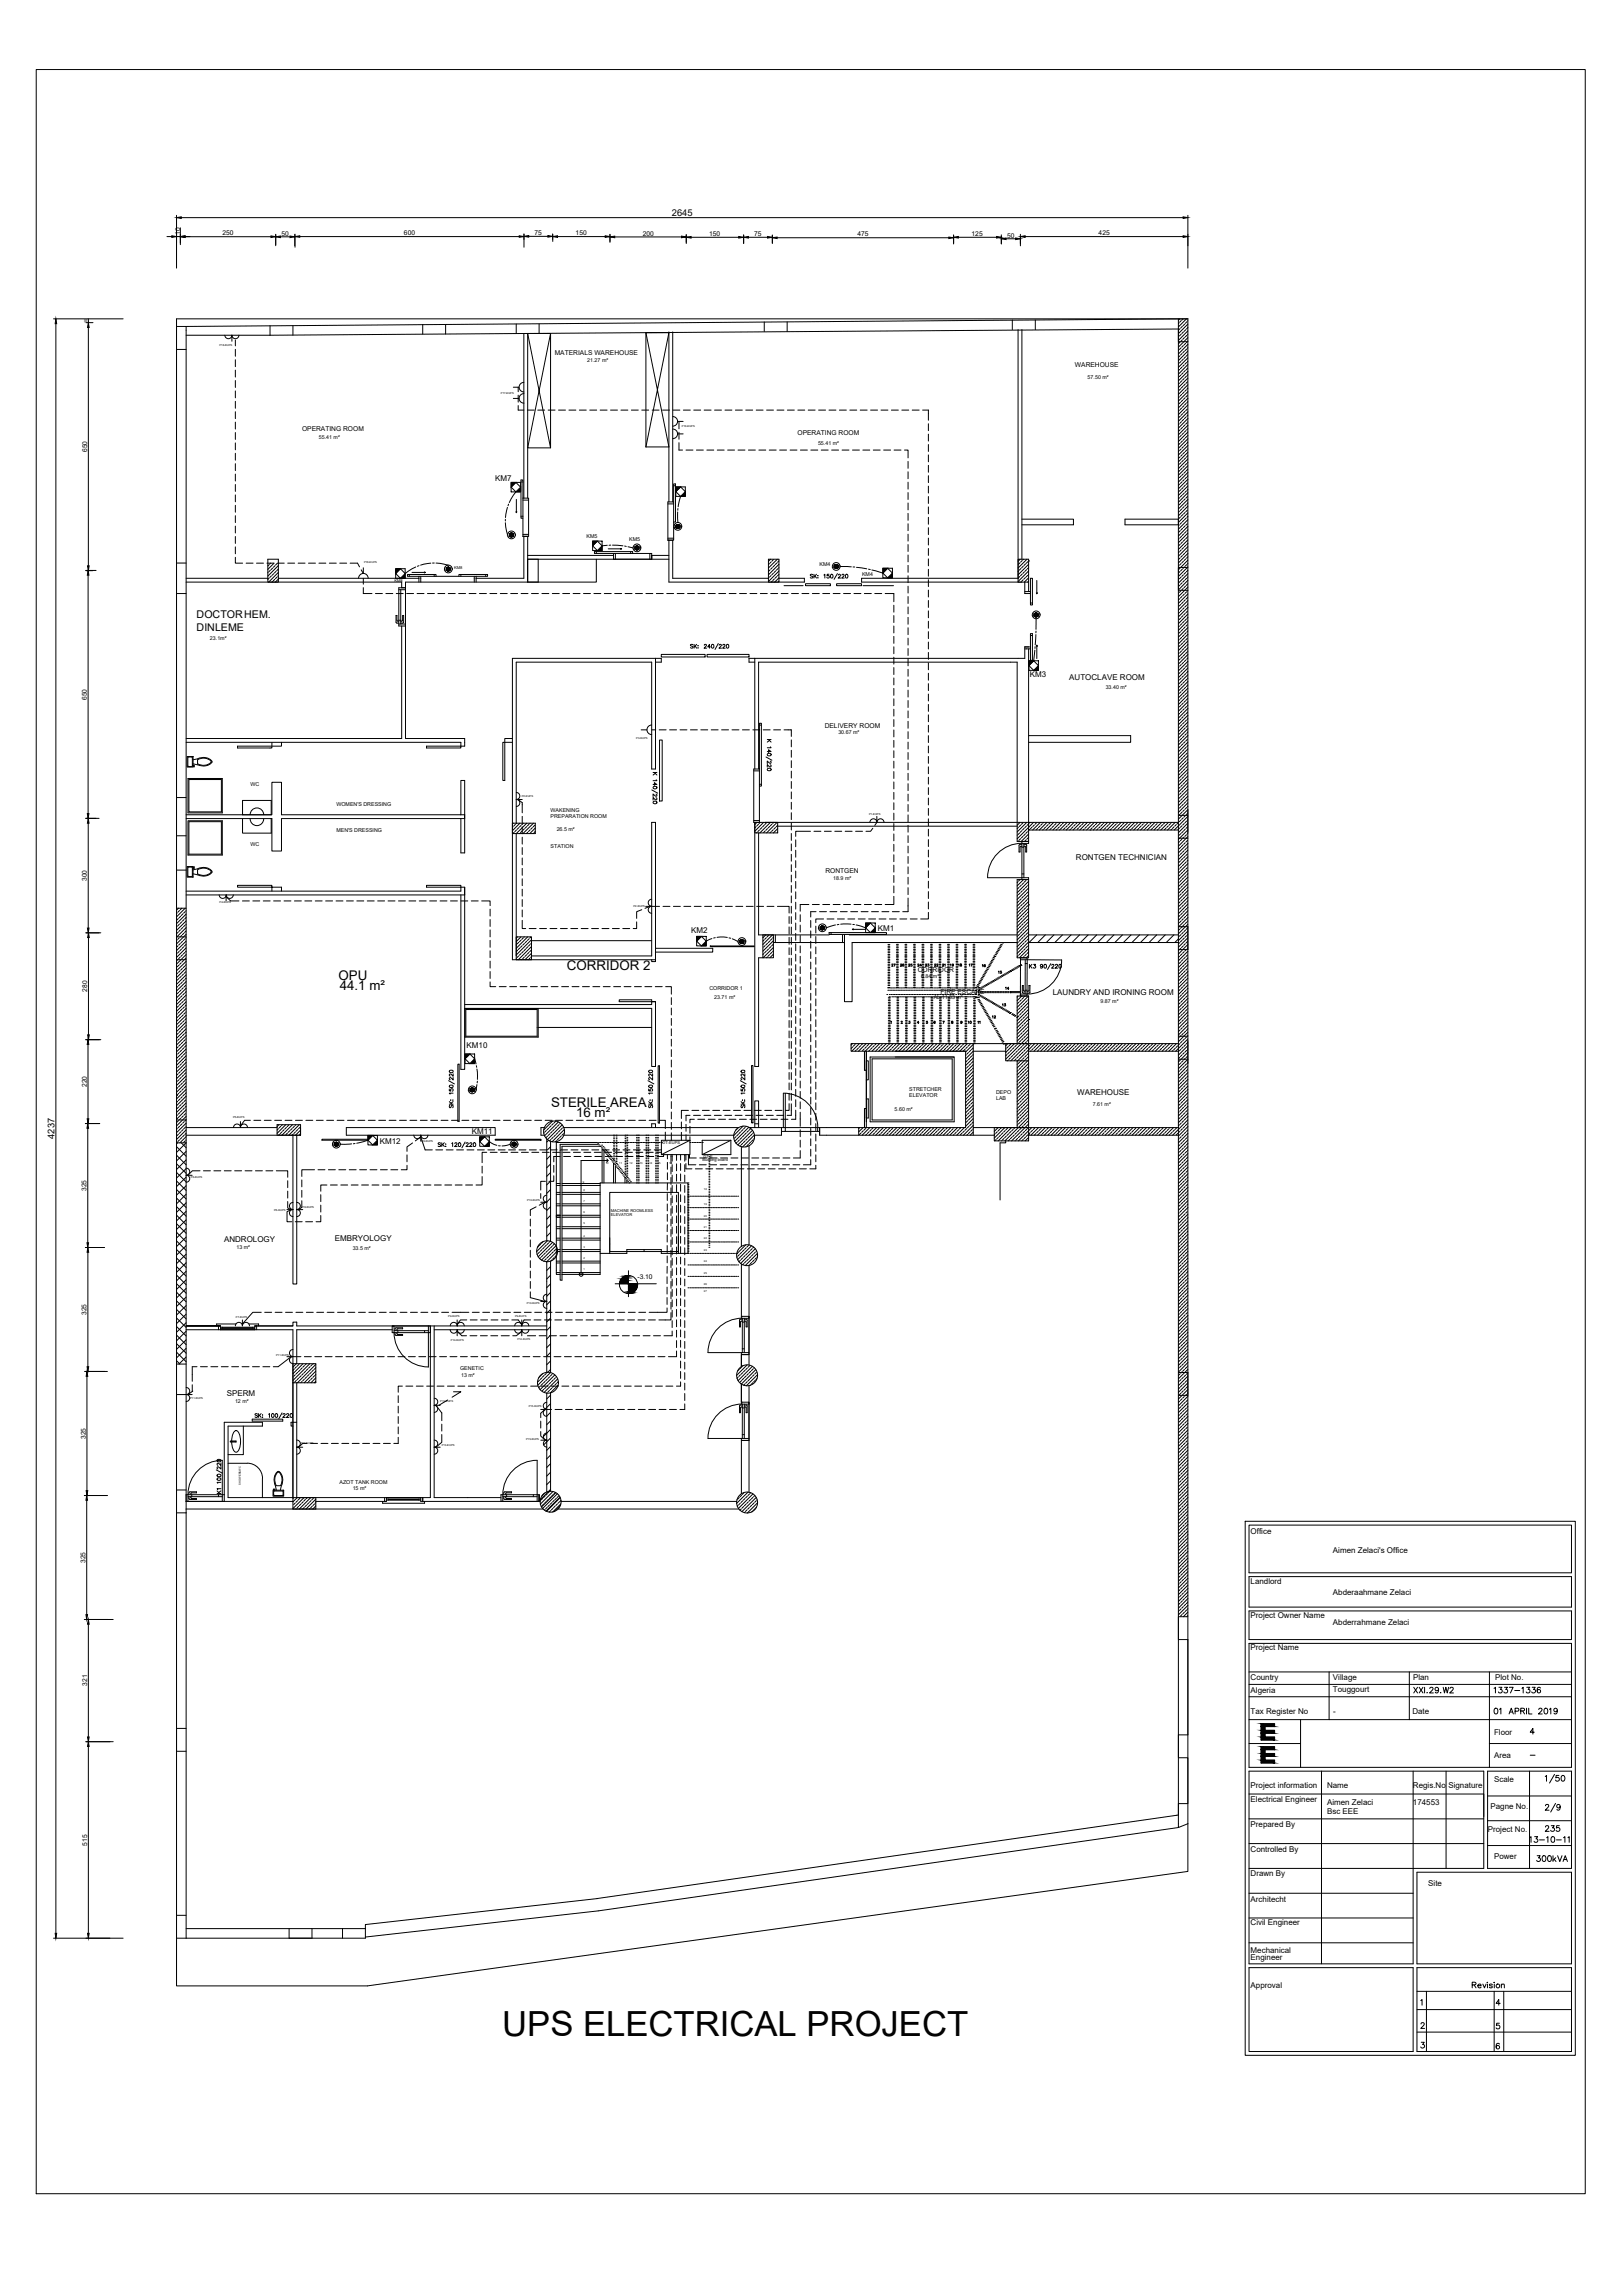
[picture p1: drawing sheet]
<svg xmlns="http://www.w3.org/2000/svg" width="594mm" height="841mm" viewBox="0 0 594 841" stroke-linecap="round" stroke-linejoin="round" font-family="sans-serif">
<defs><g id="words">
<text font-size="12.7" x="184" y="746">UPS ELECTRICAL PROJECT</text>
<text font-size="6.6" x="564.8" y="665.3">2/9</text>
<g font-size="5.3">
<text x="546.1" y="621.6">1337-1336</text>
<text x="546.1" y="629.4">01 APRIL 2019</text>
<text x="559.2" y="676.3">13-10-11</text>
<text x="564.8" y="672.4">235</text>
<text x="561.6" y="683.3">300kVA</text>
</g>
<g font-size="4.9">
<text x="124" y="359.2">OPU</text>
<text x="207.6" y="355.5">CORRIDOR 2</text>
<text x="124.4" y="362.7">44.1 m²</text>
<text x="201.8" y="405.7">STERILE AREA</text>
<text x="211" y="409.2">16 m²</text>
</g>
<g font-size="4">
<text x="358.4" y="355.6">16</text>
<text x="364.4" y="358.1">15</text>
<text x="365.8" y="370.1">13</text>
<text x="353.5" y="376.4">10</text>
</g>
<g font-size="3.9">
<text x="72" y="226.6">DOCTORHEM.</text>
<text x="72" y="231.3">DINLEME</text>
</g>
<g font-size="3.5">
<text x="325.3" y="355.2">27</text>
<text x="328.4" y="355.2">26</text>
<text x="334.8" y="355.2">24</text>
<text x="337.6" y="355.2">23</text>
<text x="341.1" y="355.2">22</text>
<text x="346.8" y="355.2">19</text>
<text x="350" y="355.2">18</text>
<text x="353.8" y="355.2">17</text>
<text x="366.9" y="363.7">14</text>
<text x="359.8" y="376.4" transform="rotate(-90 359.8 376.4)">11</text>
<text x="362.3" y="374.3">12</text>
</g>
<g font-size="3.4">
<text x="246.1" y="79.3">2645</text>
<text x="20" y="417.3" transform="rotate(-90 20 417.3)">4237</text>
</g>
<g font-size="2.9">
<text x="181.3" y="176.1">KM7</text>
<text x="377.2" y="248.1">KM3</text>
<text x="391.6" y="249.2">AUTOCLAVE ROOM</text>
<text x="394.1" y="315.1">RONTGEN TECHNICIAN</text>
<text x="253.2" y="341.9">KM2</text>
<text x="321.5" y="341">KM1</text>
<text x="385.6" y="364.5">LAUNDRY AND IRONING ROOM</text>
<text x="170.9" y="383.9">KM10</text>
<text x="394.5" y="401.4">WAREHOUSE</text>
<text x="139.1" y="419.2">KM12</text>
<text x="172.8" y="415.5">KM11</text>
<text x="82.1" y="455">ANDROLOGY</text>
<text x="122.7" y="454.7">EMBRYOLOGY</text>
<text x="83.1" y="511.5">SPERM</text>
<text x="458.1" y="562.3">Office</text>
<text x="488.2" y="569">Aimen Zelaci's Office</text>
<text x="458.1" y="580.3">Landlord</text>
<text x="488.2" y="584.4">Abderaahmane Zelaci</text>
<text x="458.1" y="593">Project Owner Name</text>
<text x="488.2" y="595.4">Abderrahmane Zelaci</text>
<text x="458.1" y="604.6">Project Name</text>
<text x="458.1" y="615.8">Country</text>
<text x="488.2" y="615.8">Village</text>
<text x="517.5" y="615.8">Plan</text>
<text x="547.6" y="615.8">Plot No.</text>
<text x="458.1" y="620.4">Algeria</text>
<text x="488.2" y="620">Touggourt</text>
<text x="458.1" y="628.1">Tax Register No</text>
<text x="488.3" y="628.1">-</text>
<text x="517.3" y="628.1">Date</text>
<text x="547.2" y="635.8">Floor</text>
<text x="547.2" y="644.1">Area</text>
<text x="547.2" y="653.2">Scale</text>
<text x="458.1" y="655.2">Project information</text>
<text x="486" y="655.2">Name</text>
<text x="517.5" y="655.2">Regis.No</text>
<text x="530.5" y="655.2">Signature</text>
<text x="458.1" y="660.3">Electrical Engineer</text>
<text x="486" y="661.4">Aimen Zelaci</text>
<text x="486" y="664.8">Bsc EEE</text>
<text x="517.5" y="661.3">174553</text>
<text x="545.9" y="662.9">Pagne No.</text>
<text x="458.1" y="669.4">Prepared By</text>
<text x="544.9" y="671.4">Project No.</text>
<text x="458.1" y="678.6">Controlled By</text>
<text x="547.2" y="681.1">Power</text>
<text x="458.1" y="687.5">Drawn By</text>
<text x="523.1" y="691.3">Site</text>
<text x="458.1" y="696.9">Architecht</text>
<text x="458.1" y="705.4">Civil Engineer</text>
<text x="458.1" y="715.6">Mechanical</text>
<text x="458.1" y="718.1">Engineer</text>
<text x="458.1" y="728.5">Approval</text>
</g>
<text font-size="2.6" x="559.2" y="644.5">-</text>
<g font-size="2.4">
<text x="66" y="86.1" transform="rotate(-90 66 86.1)">10</text>
<text x="81.5" y="86.3">250</text>
<text x="103.1" y="86.3">50</text>
<text x="148" y="86.2">600</text>
<text x="195.8" y="86.1">75</text>
<text x="210.8" y="86.2">150</text>
<text x="235.4" y="86.4">200</text>
<text x="259.7" y="86.5">150</text>
<text x="276.2" y="86.5">75</text>
<text x="314.1" y="86.7">475</text>
<text x="355.9" y="86.5">125</text>
<text x="368.9" y="87">50</text>
<text x="402.4" y="86.2">425</text>
<text x="203.2" y="130.3">MATERIALS WAREHOUSE</text>
<text x="393.7" y="134.4">WAREHOUSE</text>
<text x="110.6" y="158.1">OPERATING ROOM</text>
<text x="292.1" y="159.5">OPERATING ROOM</text>
<text x="31.9" y="165.7" transform="rotate(-90 31.9 165.7)">650</text>
<text x="31.8" y="256.5" transform="rotate(-90 31.8 256.5)">650</text>
<text x="302.1" y="266.7">DELIVERY ROOM</text>
<text x="31.8" y="322.9" transform="rotate(-90 31.8 322.9)">300</text>
<text x="302.3" y="320">RONTGEN</text>
<text x="336.1" y="356.1">CORRIDOR</text>
<text x="31.9" y="363.4" transform="rotate(-90 31.9 363.4)">280</text>
<text x="344.4" y="364.2">FIRE ESCAPE</text>
<text x="31.8" y="398.4" transform="rotate(-90 31.8 398.4)">220</text>
<text x="31.7" y="436.5" transform="rotate(-90 31.7 436.5)">325</text>
<text x="233.5" y="468.7">-3.10</text>
<text x="31.7" y="481.9" transform="rotate(-90 31.7 481.9)">325</text>
<text x="31.4" y="527.3" transform="rotate(-90 31.4 527.3)">325</text>
<text x="31.3" y="572.8" transform="rotate(-90 31.3 572.8)">325</text>
<text x="31.9" y="617.7" transform="rotate(-90 31.9 617.7)">321</text>
<text x="31.9" y="676.3" transform="rotate(-90 31.9 676.3)">515</text>
</g>
<g font-size="2">
<text x="215.1" y="132.8">21.27 m²</text>
<text x="398.4" y="138.9">57.50 m²</text>
<text x="116.8" y="160.9">55.41 m²</text>
<text x="299.6" y="163.1">55.41 m²</text>
<text x="214.8" y="197">KM5</text>
<text x="230.4" y="198.3">KM5</text>
<text x="300.2" y="207.3">KM4</text>
<text x="315.7" y="211.2">KM4</text>
<text x="76.9" y="234.5">23.1m²</text>
<text x="405" y="252.4">33.40 m²</text>
<text x="307.1" y="269.1">30.67 m²</text>
<text x="91.8" y="288">WC</text>
<text x="123.2" y="295.4">WOMEN'S DRESSING</text>
<text x="201.6" y="299.9">PREPARATION ROOM</text>
<text x="201.6" y="297.6">WAKENING</text>
<text x="123.2" y="304.8">MEN'S DRESSING</text>
<text x="203.9" y="304.6">26.5 m²</text>
<text x="91.8" y="309.9">WC</text>
<text x="201.6" y="310.7">STATION</text>
<text x="305.2" y="322.6">18.9 m²</text>
<text x="337.4" y="358.4">6.84 m²</text>
<text x="259.9" y="362.9">CORRIDOR 1</text>
<text x="261.6" y="366">23.71 m²</text>
<text x="342" y="366.2">AL:11.33 m²</text>
<text x="403" y="367.5">9.87 m²</text>
<text x="333" y="399.7">STRETCHER</text>
<text x="333" y="401.9">ELEVATOR</text>
<text x="364.8" y="400.9">DEPO</text>
<text x="327.7" y="407.1">5.60 m²</text>
<text x="364.8" y="403.2">LAB</text>
<text x="400.2" y="405.2">7.61 m²</text>
<text x="86.6" y="457.8">13 m²</text>
<text x="129.2" y="458.2">33.5 m²</text>
<text x="168.5" y="502">GENETIC</text>
<text x="168.9" y="504.6">13 m²</text>
<text x="86.1" y="514.1">12 m²</text>
<text x="124.3" y="543.6">AZOT TANK ROOM</text>
<text x="129.2" y="546">15 m²</text>
</g>
<g font-size="1.5">
<text x="32" y="118.4" transform="rotate(-90 32 118.4)">10</text>
<text x="166.3" y="208.4">KM8</text>
<text x="144.5" y="213.2">KM8</text>
<text x="242.7" y="419.3">DT-EUPS</text>
<text x="257.3" y="425.6">Building board</text>
<text x="257.7" y="424.3">DT-E</text>
<text x="223.7" y="444">MACHINE ROOMLESS</text>
<text x="223.7" y="445.7">ELEVATOR</text>
</g>
<g font-size="1">
<text x="80.4" y="126.8">P18-EUPS</text>
<text x="183.5" y="144.4">P17-EUPS</text>
<text x="249.8" y="156.6">P16-EUPS</text>
<text x="133.3" y="206.2">P18-EUPS</text>
<text x="233.1" y="270.9">P3-EUPS</text>
<text x="191.1" y="292.1">P2-EUPS</text>
<text x="318.3" y="298.6">P1-EUPS</text>
<text x="80.4" y="331">P4-EUPS</text>
<text x="232" y="332.4">P2-EUPS</text>
<text x="85.4" y="409.7">P5-EUPS</text>
<text x="154.4" y="418.5">P8-EUPS</text>
<text x="69.9" y="431.5">P6-EUPS</text>
<text x="221.8" y="426.5">10</text>
<text x="226.8" y="426.5">11</text>
<text x="230.6" y="426.5">12</text>
<text x="234.3" y="426.5">13</text>
<text x="237.8" y="426.5">14</text>
<text x="240.9" y="426.5">15</text>
<text x="245.1" y="426.5">16</text>
<text x="213.5" y="433.5">9</text>
<text x="213.7" y="436.6">8</text>
<text x="257.8" y="436">18</text>
<text x="100.4" y="443.9">P6-EUPS</text>
<text x="110.8" y="442.8">P8-EUPS</text>
<text x="193.1" y="440">P10-EUPS</text>
<text x="213.7" y="440.6">7</text>
<text x="257.8" y="441.6">19</text>
<text x="213.7" y="448.6">5</text>
<text x="213.7" y="444.5">6</text>
<text x="257.8" y="445.8">20</text>
<text x="213.7" y="453.3">4</text>
<text x="257.8" y="450">21</text>
<text x="257.8" y="454.2">22</text>
<text x="213.7" y="461.2">2</text>
<text x="213.7" y="457.3">3</text>
<text x="257.8" y="458.4">23</text>
<text x="213.7" y="465.5">1</text>
<text x="257.8" y="462.6">24</text>
<text x="257.8" y="466.8">25</text>
<text x="257.8" y="471">26</text>
<text x="257.8" y="473.5">27</text>
<text x="192.9" y="477.8">P10-EUPS</text>
<text x="86.4" y="483">P7-EUPS</text>
<text x="164.2" y="482.8">P9-EUPS</text>
<text x="188.7" y="482.5">P9-EUPS</text>
<text x="165.2" y="491.3">P14-EUPS</text>
<text x="189.5" y="490.9">P14-EUPS</text>
<text x="101.1" y="496.8">P11-EUPS</text>
<text x="69.7" y="512.5">P11-EUPS</text>
<text x="161.3" y="513.9">P13-EUPS</text>
<text x="193.6" y="515.7">P15-EUPS</text>
<text x="192.7" y="527.7">P15-EUPS</text>
<text x="110.1" y="529.2">P12-EUPS</text>
<text x="161.8" y="529.7">P13-EUPS</text>
<text x="88.2" y="544" transform="rotate(-90 88.2 544)">SHOWER&amp;WC</text>
</g>
</g></defs>
<!-- layer: 0 -->
<g fill="none" stroke="#000" stroke-width=".37">
<path d="M64.7 78.9v19.4M66.4 79.8h366.9M435.1 78.9v19.4M61.1 86.7h1.8M64.7 86.7h1.4M66.1 83.5v6.2M67.8 86.7h31.4M101 85.9v4.1M102.7 86.8h3.5M108 85.9v4.1M108 85.8v4.8M109.8 86.7h80.4"/>
<path d="M191.9 85.7v4.9M193.6 86.6h7.1M202.4 85.7l.1 2.8M204.2 86.7h17.5M223.4 85.9v2.9M225.1 86.8h24.5M251.3 85.9v3.3M253.1 87h17.5M272.3 86.1v3.1M272.4 86.1v3.1M274.1 87h7M282.9 86.1v3.1"/>
<path d="M284.6 87.1h62.9M349.3 86.1v3.3M351 87h14M366.7 86.1v3.3M368.5 87.5h3.5M373.7 85.9v4.2M375.5 86.7h57.8M64.7 119.6h3.5M68.2 119.6v590.7M98.9 119.3v3.6M107.3 119.3v3.6M154.8 118.9v3.5"/>
<path d="M163.2 118.9v3.5M189.1 118.7v3.5M197.5 118.7v3.5M279.9 118v3.5M288.3 118v3.5M370.8 117.3v3.5M379.2 117.3v3.5M431.6 116.8v552.9l3.5-1.4M435.1 116.8h-370.4v593.5M435.1 116.8l-366.9 2.8M435.1 116.8v551.5M64.7 128.1h3.5"/>
<path d="M68.2 122.9h30.7M82.4 122.8a1.29 1.29 0 0 0 1.2 1.3 1.29 1.29 0 0 0 1.3-1.3 1.29 1.29 0 0 0 1.3 1.3 1.29 1.29 0 0 0 1.3-1.3M84.9 122.9v2.2M191.9 122.2v60.3M193.3 122.2v60.3M245 121.6v62.3M246.4 121.6v62.3M372.9 120.8v91.1h-57.3M374.3 120.8v84.1M431.6 120.6l-332.7 2.3M431.6 125.2h3.5M188 146h2.1"/>
<path d="M188 141.9h2.1M191.9 144.2a1.76 1.76 0 0 0-1.8 1.8 1.76 1.76 0 0 0 1.8 1.7M191.9 140.1a1.76 1.76 0 0 0-1.8 1.8 1.76 1.76 0 0 0 1.8 1.7M246.4 152.7a1.76 1.76 0 0 1 1.8 1.7 1.76 1.76 0 0 1-1.8 1.8M246.4 157.2a1.76 1.76 0 0 1 1.8 1.8 1.76 1.76 0 0 1-1.8 1.7M248.1 154.4h2.1M248.1 159h2.1M188.9 187.5l.2 .4M189.1 183v4.9l.2-.4M191.9 196.6v15.3h-17.5M193.3 196.6v16.7M217.1 198.3h3.4v3.5h-3.4z"/>
<path d="M245 198v15.3h49.6M246.4 198v13.9h35M64.7 206.3h3.5M64.7 217.5h3.5M68.2 213.3h78.9v2.1M68.2 211.9h29.9M102 211.9h51.4M131.3 211.9a1.76 1.76 0 0 1 1.8-1.8 1.76 1.76 0 0 1 1.7 1.8M133.1 208.1v2.1M155.4 209.6l.4 .2h-4.9M155.8 209.8l-.4 .2M193.3 213.3h-44.8v57.3h21.7v2.8h-1.4v-1.4h-100.6"/>
<path d="M193.3 203.5h31.4M193.3 204.9h51.7M218.4 204.9v8.4h-25.1M218.4 202.1v.7M220.5 200l-1.7-1.7-1.7 1.7 1.7 1.8M224.7 202.8h-7v-.7h14v.7M227.3 201l.4 .1h-4.9M227.7 201.1l-.4 .2M231 202.1v.7M238.7 203.5h6.3M285.3 211.9h9.3M287.2 214.6h6.9"/>
<path d="M295 213.9h9.1v.7h-9.1zM306.4 213.9h9.1v.7h-9.1zM315.6 213.3h58.7M316.1 214.6h11.2M323.4 208.2h3.5v3.6h-3.5zM326.9 210l-1.8-1.8-1.7 1.8 1.7 1.8M379.6 217.3l.1 .3M379.7 212.7v4.9l.3-.3M435.1 207.9h-3.5v8.4h3.5M147.1 229.4v41.2h-78.9M242.2 239.8h16v.9h-16zM259 239.8h15.3v.9h-15.3z"/>
<path d="M376.7 237.8v70.6M379.7 236.4l-.1 .4M380 236.8l-.3-.4v4.9M375.3 241.3h-98.8v40.5M376.9 242.1h3.4v3.6h-3.4zM380.3 243.9l-1.7-1.8-1.7 1.8 1.7 1.8M68.5 277.2h2.2v3.9h-2.2zM68.8 277.6v3.2l1.4 .1M70.2 277.4l-1.4 .2M70.2 277.4l.3 .2M70.5 277.6v3.1l-.3 .2M70.7 279.9l1.7 .4"/>
<path d="M72.4 278.4v1.5M72.4 278.1l-1.7 .3M72.4 278.4a4.1 4.1 0 0 1 4.8 .4M72.4 278.1a4.1 4.1 0 0 1 5.3 1.1 4.1 4.1 0 0 1-5.3 1M77.2 279.4a4.1 4.1 0 0 1-4.8 .5M77.3 278.9v.6M234.8 267.5h2.2M238.7 265.7a1.76 1.76 0 0 0-1.7 1.7 1.76 1.76 0 0 0 1.7 1.8M241.6 271.2h.9v22.3h-.9zM376.7 269.6h37.4v2.4h-37.4M64.7 292.3h3.5M68.2 298.6h31.4v-11.9h3.5v11.9h65.7"/>
<path d="M68.8 285.3h12.6v12.6h-12.6zM69.2 285.7h11.9v11.8h-11.9zM70.7 280.5h.4v.5h-.3l-.1-.4M88.8 293.3h10.5v5.3h-10.5zM91.6 298.6a2.48 2.48 0 0 1 2.5-2.5 2.48 2.48 0 0 1 2.5 2.5M168.8 298.6v-12.6h1.4v14h-1.4M168.8 298.6h1.4v13.9h-1.4v-12.5h-65.7v11.9h-3.5v-11.9h-31.4M189.1 290.4a1.29 1.29 0 0 1 1.3 1.3 1.29 1.29 0 0 1-1.3 1.3h2.2M189.1 292.9a1.29 1.29 0 0 1 1.3 1.3 1.29 1.29 0 0 1-1.3 1.3M238.7 281.8v-39.1h-49.6v59M240.1 281.8v-40.5h-52.4v110.4h52.4v-50.3M277.8 281.8v-39.1h94.7v65.7"/>
<path d="M321.2 299.2v2.2M431.6 298.8h3.5M64.7 318.9h3.5M64.7 306.3h3.5M68.5 317.5h2.2v3.9h-2.2zM68.8 300.8h12.6v12.6h-12.6zM69.2 301.1h11.9v11.9h-11.9zM70.2 317.8l-1.4 .1v3.2l1.4 .1M70.2 317.8l.3 .1v3.2l-.3 .1M70.7 318l.1-.3h.3v.5h-.4M72.4 318.8v1.4M72.4 318.4l-1.7 .4"/>
<path d="M72.4 318.7a4.1 4.1 0 0 1 4.8 .4M72.4 318.4a4.1 4.1 0 0 1 5.3 1.1 4.1 4.1 0 0 1-5.3 1.1M77.2 319.8a4.1 4.1 0 0 1-4.8 .4M77.3 319.2v.6M88.8 300.1v5.2h10.5v-5.2M91.6 300.1a2.48 2.48 0 0 0 2.5 2.5 2.48 2.48 0 0 0 2.5-2.5M189.1 305.5v44.8M238.7 301.4v48.9h-44M276.5 301.4v89.4h1.3v-39.8M277.8 305.2v37.4h25.9M280.3 301.4h151.3M284.8 302.8h87.7"/>
<path d="M318.6 301.3a1.29 1.29 0 0 1 1.3-1.2 1.29 1.29 0 0 1 1.3 1.2 1.29 1.29 0 0 1 1.3-1.2 1.29 1.29 0 0 1 1.3 1.2M376.7 304.2h54.9M431.6 307.2h3.5M64.7 332.8h3.5M68.2 326.6h100.6v-1.5h1.4v2.9h-102M70.7 320.2l1.7 .4M80.3 327.9a1.29 1.29 0 0 0 1.3 1.3 1.29 1.29 0 0 0 1.3-1.3 1.29 1.29 0 0 0 1.3 1.3 1.29 1.29 0 0 0 1.2-1.3M82.8 328v2.2M170.2 325.1v66.8h-1.4v-63.9M236.5 332.1h2.2M238.7 329.5a1.29 1.29 0 0 0-1.3 1.3 1.29 1.29 0 0 0 1.3 1.3M238.7 332.1a1.29 1.29 0 0 0-1.3 1.3 1.29 1.29 0 0 0 1.3 1.3"/>
<path d="M317 338.2h3.6v3.6h-3.6zM372.5 322.3v28.7M376.7 322.3v28.7M431.6 339.6h3.5M64.7 351.7h3.5M64.7 343.3h3.5M194.7 344.7h44M240.1 347.5h20.9v1.4h-20.9M255.2 343.2h3.5v3.4h-3.5zM258.7 344.9l-1.8-1.7-1.7 1.7 1.7 1.7M260.2 346.7h16v.2h-16zM283.3 345.4h26"/>
<path d="M284 342.6v2.8M309.3 342.6v24.5h2.8v-21.7h60.4M311 342.6h61.5M312.2 340.6l.3 .1M312.5 340.4l-.3 .2h4.8M320.6 340l-1.8-1.8-1.8 1.8 1.8 1.8M376.7 345.4h54.9M376.7 342.6h54.9M431.6 348h3.5M170.2 368.1h68.5v-1h1.4v23.7h-1.4v-21.3h-68.5M372.5 365v17.4M376.7 365v51h54.9"/>
<path d="M431.6 379.7h3.5M170.3 386.2h3.5v3.6h-3.5zM173.8 388l-1.7-1.8-1.8 1.8 1.8 1.8M356.5 385.2h11.9M372.5 388.7v24.5M376.7 385.2h54.9M431.6 382.4h-119.9v2.8h42M431.6 388.2h3.5M64.7 410.4h3.5M64.7 418.8h3.5M68.2 413.2h33.3M85.5 413.2a1.29 1.29 0 0 1 1.3-1.3 1.29 1.29 0 0 1 1.3 1.3"/>
<path d="M88.1 413.2a1.29 1.29 0 0 1 1.3-1.3 1.29 1.29 0 0 1 1.2 1.3M88.1 411v2.2M101.5 412.2h.2M107.3 416v54.5h1.4v-54.5M110.1 413.2v2.8h-41.9M126.8 413.2h54.6v2.8h-54.6zM134.8 416.1h3.4v3.5h-3.4zM138.2 417.8l-1.7-1.7-1.7 1.7 1.7 1.8M151.6 416a1.29 1.29 0 0 0 1.3 1.3 1.29 1.29 0 0 0 1.2-1.3M154.1 416v2.2M154.1 416a1.29 1.29 0 0 0 1.3 1.3 1.29 1.29 0 0 0 1.3-1.3M175.7 416.6h3.5v3.5h-3.5z"/>
<path d="M179.2 418.3l-1.7-1.7-1.8 1.7 1.8 1.8M199.3 413.2h-1.2v2.8h1.2M200.3 417.4v37.3M201.6 418.3v36.7M206.5 413.2h64M206.5 416h62.2M218.4 418.7h-14.6v46.9M219.1 419.4h-13.9v46.2M274.3 419.9v36.3M274.5 413.2h11.7M276.3 416h9.9M300.2 413.2h53.5"/>
<path d="M300.2 416h64M318.7 411.1h30.8M319.4 410.4h29.4M356.5 413.2h75.1M368.4 418.1v.7h-2.1v21M68.2 430.7h2.2M68.2 428.1a1.29 1.29 0 0 1 1.3 1.3 1.29 1.29 0 0 1-1.3 1.3 1.29 1.29 0 0 1 1.3 1.2 1.29 1.29 0 0 1-1.3 1.3M200.3 438a1.29 1.29 0 0 0-1.3 1.3 1.29 1.29 0 0 0 1.3 1.3M205.8 434.4h14M205.8 437h14M205.8 437.7h14M205.8 433.7h14"/>
<path d="M219.8 420.1h-14v46.9h14v-7.7M220.5 421v12.5M221.2 421.9v11.6M224.7 426.3v7.2M225.4 427.2v6.3M228.9 431.6v1.9M229.6 432.5v1M271.5 420.2v36.6M105.1 443.3h2.2M107.3 440.6a1.29 1.29 0 0 0-1.3 1.3 1.29 1.29 0 0 0 1.3 1.3M107.3 443.2a1.29 1.29 0 0 0-1.3 1.3 1.29 1.29 0 0 0 1.3 1.3M108.7 443.3h2.2"/>
<path d="M108.7 440.6a1.29 1.29 0 0 1 1.3 1.3 1.29 1.29 0 0 1-1.3 1.3M108.7 443.2a1.29 1.29 0 0 1 1.3 1.3 1.29 1.29 0 0 1-1.3 1.3M198 440.6h2.3M200.3 440.6a1.29 1.29 0 0 0-1.3 1.3 1.29 1.29 0 0 0 1.3 1.2M203.8 445.3h1.4h-1.4v.8h1.4h-1.4M205.8 458.6h14M205.8 457.9h14M205.8 441.9h14M205.8 449.5h14M205.8 453.7h14M205.8 445.3h14M205.8 450.3h14"/>
<path d="M205.8 454.4h14M205.8 446.1h14M205.8 441.2h14M223.3 453.6v5h25.2M223.3 459.3h6.3v-1.4h12.6v1.4h6.3M235.9 457.9v.7M248.5 455.8v-18.8h-25.2v22.3h-3.5v-25.8h32.2v25.8h-3.5M248.5 453.2v6.1M198 476.9h2.3M200.3 469.5v33.4M200.3 474.3a1.29 1.29 0 0 0-1.3 1.3 1.29 1.29 0 0 0 1.3 1.3 1.29 1.29 0 0 0-1.3 1.3 1.29 1.29 0 0 0 1.3 1.3M201.6 469.3v33.7"/>
<path d="M205.8 462.2h14M205.8 466.3h14M205.8 462.8h14M271.5 463.3v19.8M274.3 463.8v36.5M64.7 499.9h3.5M68.2 487.3h39.1v65.7M80 485.9v1.4M80.7 485.9h-12.5h12.5M80.7 485.9v1.4M80.7 486.4h12.6M80.7 486.8h12.6"/>
<path d="M81.4 486.4v.4M81.4 486.6h11.2M86.2 485.9a1.29 1.29 0 0 1 1.3-1.3 1.29 1.29 0 0 1 1.3 1.3 1.29 1.29 0 0 1 1.3-1.3 1.29 1.29 0 0 1 1.3 1.3M86.4 485.2h-7.1v.7M88.8 483.7v2M91.2 485.2h3.5v.7M92.6 486.4v.4M93.3 487.3v-1.4h.7v1.4M105.1 497.2h2.2M107.3 485.9h-14h14v-1.4h1.4v1.4h91.6M107.3 499.7h8.4v7h-8.4M107.3 494.5a1.29 1.29 0 0 0-1.3 1.3 1.29 1.29 0 0 0 1.3 1.3 1.29 1.29 0 0 0-1.3 1.3 1.29 1.29 0 0 0 1.3 1.3"/>
<path d="M143.7 487.3h-35v12.4M157.6 485.9v62.9h-74.1v-26.2h12.6v-1.4h-14v26.6M159 487.3h41.3M159 485.9v62.9h24.5M164.9 487.3a1.29 1.29 0 0 0 1.3 1.3 1.29 1.29 0 0 0 1.3-1.3M164.9 485.9a1.27 1.27 0 0 1 1.3-1.3 1.27 1.27 0 0 1 1.2 1.3 1.29 1.29 0 0 1 1.3-1.3 1.29 1.29 0 0 1 1.3 1.3M167.4 487.3a1.29 1.29 0 0 0 1.3 1.3 1.29 1.29 0 0 0 1.3-1.3M167.4 487.3v2.2M167.4 483.7v2.2M188.5 487.3a1.29 1.29 0 0 0 1.3 1.3 1.29 1.29 0 0 0 1.3-1.3M188.5 485.9a1.29 1.29 0 0 1 1.3-1.3 1.29 1.29 0 0 1 1.3 1.3 1.29 1.29 0 0 1 1.3-1.3 1.29 1.29 0 0 1 1.3 1.3M191.1 487.3a1.29 1.29 0 0 0 1.3 1.3 1.29 1.29 0 0 0 1.3-1.3"/>
<path d="M191.1 487.3v2.2M191.1 483.7v2.2M271.5 495.7v5.1M64.7 511h3.5M68.2 508.5a1.29 1.29 0 0 1 1.3 1.3 1.29 1.29 0 0 1-1.3 1.2M68.2 511a1.29 1.29 0 0 1 1.3 1.3 1.29 1.29 0 0 1-1.3 1.3M108.7 506.7v42.1M159 512.4a1.29 1.29 0 0 1 1.3 1.3 1.29 1.29 0 0 1-1.3 1.3 1.29 1.29 0 0 1 1.3 1.3 1.29 1.29 0 0 1-1.3 1.3M198 516.5h2.3M200.3 510.5v36.2M200.3 513.9a1.29 1.29 0 0 0-1.3 1.3 1.29 1.29 0 0 0 1.3 1.3 1.29 1.29 0 0 0-1.3 1.3 1.29 1.29 0 0 0 1.3 1.2M201.6 510.5v36"/>
<path d="M271.5 507.2v7.4M274.3 507.8v39.1M431.6 511.3h3.5M431.6 503h3.5M83.5 536.2h7a5.6 5.6 0 0 1 5.7 5.6l-.1 7M84.3 528.1h2.2v.3h-2.2zM85.8 524.7a.84 .84 0 0 1 1.4 0 6.9 6.9 0 0 1-.3 7.4 1.77 1.77 0 0 1-1.9-2.1l-.1-2.7 .3-1.6zM89.1 522.6v10.5h-5.6M92.4 520.1h11.2v.7h-11.2zM108.7 521.2h-2.1v1.4h.7M108.7 527.7a1.29 1.29 0 0 1 1.3 1.3 1.29 1.29 0 0 1-1.3 1.3 1.29 1.29 0 0 1 1.3 1.3 1.29 1.29 0 0 1-1.3 1.3M159 527.7a1.29 1.29 0 0 1 1.3 1.3 1.29 1.29 0 0 1-1.3 1.3 1.29 1.29 0 0 1 1.3 1.3 1.29 1.29 0 0 1-1.3 1.3"/>
<path d="M198.1 527.8h2.2M200.3 525.1a1.29 1.29 0 0 0-1.3 1.3 1.29 1.29 0 0 0 1.3 1.3 1.29 1.29 0 0 0-1.3 1.3 1.29 1.29 0 0 0 1.3 1.3M271.5 527.1v20.3M64.7 546h3.5M64.7 554.4h3.5M68.2 553h130.7M68.2 550.2h39.1M100 546.1h3.9v2.2h-3.9zM100.2 546.7v1.1M100.3 547.7l.1 .3M100.4 546.4h3.2l.1 .3M100.4 546.4l-.1 .3"/>
<path d="M100.5 546.1l-.4-.4h.6v.4M100.9 544.4l.3 1.7M100.9 544.4a4.1 4.1 0 0 1 1.1-5.2 4.1 4.1 0 0 1 1.1 5.2M101.2 544.4a3.5 3.5 0 0 1 .9-4.9 3.8 3.8 0 0 1 .6 4.9M101.2 544.4h1.5M103.1 544.4l-.4 1.7M103.7 546.7v1.1M103.7 547.7l-.1 .3h-3.2M115.7 550.2h25.8M115.7 548.8v4.2M140.1 550.2v.7h15.4v-.7M140.9 548.8v1.4h.6v-1.4"/>
<path d="M141.5 549.7h12.6M141.5 549.3h12.6M142.3 549.3v.4M142.3 549.5h11.1M153.4 549.3v.4M154.1 548.8v1.4h43.7M154.8 548.8v1.4M204.4 553h66.2M205.5 550.2h64.3M31.5 593.5h10M32.4 595.2v41.3M431.6 592.5h3.5"/>
<path d="M431.6 600.8h3.5M31.5 638.3h10M68.2 633.4h-3.5v8.4h3.5M435.1 635.8h-3.5v8.3h3.5v16.9h-3.5v4.1l-213 30.6M431.6 669.7l-212.3 30.5-85.5 9.6M435.1 668.3v17.5l-300.6 42h-69.8v-17.5M218.8 695.7l-85 9.6v1.5M64.7 701.9h3.5M68.2 706.8h65.6M105.9 706.8v3.5M114.3 706.8v3.5M125.4 706.8v3.5"/>
<path d="M133.8 706.8v3.5h-69.1"/>
<circle cx="233.3" cy="200.8" r="1.42"/>
<circle cx="233.3" cy="200.8" r=".7"/>
<circle cx="306.3" cy="207.6" r="1.42"/>
<circle cx="306.3" cy="207.6" r=".7"/>
<circle cx="379.5" cy="225.3" r="1.42"/>
<circle cx="379.5" cy="225.3" r=".7"/>
<circle cx="301.2" cy="340" r="1.42"/>
<circle cx="271.7" cy="345" r="1.42"/>
<circle cx="271.7" cy="345" r=".7"/>
<circle cx="301.2" cy="340" r=".7"/>
<circle cx="173" cy="399.4" r="1.42"/>
<circle cx="173" cy="399.4" r=".7"/>
<circle cx="123.2" cy="419.3" r="1.42"/>
<circle cx="123.2" cy="419.3" r=".7"/>
<circle cx="188.3" cy="419.3" r="1.42"/>
<circle cx="188.3" cy="419.3" r=".7"/>
<circle cx="202.9" cy="414.6" r="3.8"/>
<circle cx="272.5" cy="416.5" r="3.8"/>
<circle cx="200.4" cy="458.5" r="3.8"/>
<circle cx="273.6" cy="460" r="3.8"/>
<circle cx="212.8" cy="467" r=".7"/>
<circle cx="200.7" cy="506.7" r="3.8"/>
<circle cx="273.6" cy="504" r="3.8"/>
<circle cx="201.7" cy="550.3" r="3.8"/>
<circle cx="273.6" cy="550.6" r="3.8"/>
</g>
<!-- layer: WIRES -->
<g fill="none" stroke="#000" stroke-width=".37">
<path d="M431.9 118.3l-.3 .3M432.1 116.9l-.5 .4M432.7 117.5l-.6 .6M433.1 119.5l-.6 .6M433.3 116.9l-.4 .4M433.9 118.7l-.6 .6M434.6 116.8l-3 3M434.7 117.9l-.6 .6M435.1 118.8l-3.5 3.5M435.1 117.6h-.1M86.2 124.6v2.1M86.2 128v2.6"/>
<path d="M86.2 131.8v2.6M86.2 135.6v2.6M86.2 139.4v2.6M431.6 138.3h.1M431.7 133.3l-.1 .1M431.7 128.3l-.1 .1M431.8 123.3l-.2 .2M432.1 135.4l-.5 .4M432.2 130.4l-.6 .5M432.2 125.4l-.6 .6M432.2 120.4l-.6 .6M432.5 137.5l-.6 .5"/>
<path d="M432.5 132.5l-.6 .6M432.6 127.5l-.6 .6M432.6 122.5l-.6 .6M432.9 139.5l-.6 .6M432.9 134.5l-.6 .6M433 129.5l-.6 .6M433 124.5l-.6 .6M433.3 136.6l-.6 .6M433.4 131.6l-.6 .6M433.4 126.6l-.6 .6M433.5 121.6l-.6 .6M433.7 138.7l-.6 .6"/>
<path d="M433.8 133.7l-.6 .6M433.8 128.7l-.6 .6M433.8 123.7l-.5 .6M434.1 135.8l-.6 .6M434.2 130.8l-.6 .6M434.3 125.8l-.6 .6M434.3 120.8l-.6 .6M434.6 137.8l-.6 .6M434.6 132.8l-.6 .6M434.7 127.9l-.6 .6M434.7 122.9l-.6 .6M434.9 139.9l-.5 .6"/>
<path d="M435 134.9l-.6 .7M435 130l-.6 .6M435.1 123.7l-3.5 3.5M435.1 125l-.6 .6M435.1 121.2l-3.5 3.6M435.1 126.2l-3.5 3.5M435.1 128.7l-3.5 3.5M435.1 131.1l-3.5 3.5M435.1 133.6l-3.5 3.5M435.1 136.1l-3.5 3.5M435.1 138.6l-3.5 3.4M435.1 120l-.5 .6"/>
<path d="M435.1 122.5l-.2 .1M435.1 127.4l-.2 .2M435.1 132.4l-.2 .2M435.1 137.3l-.3 .3M86.2 143.3v2.5M86.2 147.1v2.5M86.2 150.9v2.5M86.2 154.7v2.5M86.2 158.5v2.5M189.8 141.9v1.7M189.8 144.8v2.6M189.8 148.6v1.7h2.1"/>
<path d="M193.1 150.3h2.6M196.9 150.3h2.6M200.8 150.3h2.5M204.6 150.3h2.5M208.4 150.3h2.5M212.2 150.3h2.5M216 150.3h2.5M219.8 150.3h2.5M223.6 150.3h2.6M227.4 150.3h2.6M231.2 150.3h2.6M235 150.3h2.6"/>
<path d="M238.9 150.3h2.5M242.7 150.3h2.5M246.5 150.3h2.5M248.7 154.4v2.7M248.7 158.4v2.6M250.3 150.3h2.5M254.1 150.3h2.5M257.9 150.3h2.5M261.7 150.3h2.6M265.5 150.3h2.6M269.3 150.3h2.6M273.1 150.3h2.6"/>
<path d="M277 150.3h2.5M280.8 150.3h2.5M284.6 150.3h2.5M288.4 150.3h2.5M292.2 150.3h2.5M296 150.3h2.5M299.8 150.3h2.6M303.6 150.3h2.6M307.4 150.3h2.6M311.2 150.3h2.6M315.1 150.3h2.5M318.9 150.3h2.5"/>
<path d="M322.7 150.3h2.5M326.5 150.3h2.5M330.3 150.3h2.5M334.1 150.3h2.5M337.9 150.3h2.1v3.7M340 155.3v2.5M340 159.1v2.5M431.9 155.4l-.3 .2M431.9 150.4l-.3 .3M432 145.4l-.4 .4M432 140.4l-.4 .4M432.3 157.4l-.6 .6"/>
<path d="M432.3 152.4l-.6 .6M432.4 147.4l-.6 .6M432.4 142.5l-.5 .5M432.7 159.5l-.6 .6M432.7 154.5l-.5 .6M432.8 149.5l-.6 .6M432.8 144.5l-.6 .6M433.1 156.6l-.6 .6M433.2 151.6l-.6 .6M433.2 146.6l-.6 .6M433.3 141.6l-.6 .6M433.5 158.7l-.6 .6"/>
<path d="M433.5 153.7l-.5 .6M433.6 148.7l-.6 .6M433.7 143.7l-.6 .6M434 155.7l-.6 .6M434 150.7l-.6 .6M434.1 145.8l-.6 .5M434.1 140.8l-.6 .6M434.4 157.8l-.6 .6M434.4 152.8l-.6 .6M434.4 147.8l-.6 .6M434.5 142.8l-.6 .6M434.7 159.9l-.6 .6"/>
<path d="M434.8 154.9l-.6 .6M434.9 149.9l-.6 .6M434.9 144.9l-.6 .6M435.1 141l-3.5 3.5M435.1 143.5l-3.5 3.5M435.1 146l-3.5 3.5M435.1 148.4l-3.5 3.5M435.1 150.9l-3.5 3.5M435.1 153.4l-3.5 3.5M435.1 155.9l-3.5 3.4M435.1 158.3l-3.5 3.5M435.1 142.2l-.4 .4"/>
<path d="M435.1 147.2l-.4 .4M435.1 152.1l-.4 .5M435.1 154.6h-.1M435.1 157.1l-.5 .5M435.1 159.6h-.1M86.2 162.3v2.5M86.2 166.1v2.6M86.2 169.9v2.6M86.2 173.7v2.6M86.2 177.5v2.6M248.7 162.2v2.7h1.3M251.3 164.9h2.5"/>
<path d="M255.1 164.9h2.5M258.9 164.9h2.5M262.7 164.9h2.5M266.5 164.9h2.5M270.3 164.9h2.6M274.1 164.9h2.6M277.9 164.9h2.6M281.7 164.9h2.6M285.6 164.9h2.5M289.4 164.9h2.5M293.2 164.9h2.5M297 164.9h2.5"/>
<path d="M300.8 164.9h2.5M304.6 164.9h2.5M308.4 164.9h2.6M312.2 164.9h2.6M316 164.9h2.6M319.8 164.9h2.6M323.7 164.9h2.5M327.5 164.9h2.5M331.3 164.9h1.3v2.9M332.6 169.1v2.5M332.6 172.9v2.5M332.6 176.7v2.5"/>
<path d="M340 162.9v2.5M340 166.7v2.5M340 170.5v2.6M340 174.3v2.6M340 178.1v2.6M431.7 175.3l-.1 .1M431.7 170.3l-.1 .2M431.8 165.3l-.2 .2M431.9 160.4l-.3 .2M432.1 177.4l-.5 .5M432.2 172.4l-.6 .5M432.2 167.4l-.6 .6"/>
<path d="M432.2 162.4l-.6 .6M432.5 179.5l-.6 .5M432.5 174.5l-.6 .5M432.6 169.5l-.6 .6M432.6 164.5l-.6 .6M432.9 176.6l-.6 .6M433 171.6l-.6 .6M433 166.6l-.6 .6M433.1 161.6l-.6 .6M433.3 178.6l-.6 .6M433.4 173.7l-.6 .5M433.4 168.7l-.6 .5"/>
<path d="M433.5 163.7l-.6 .6M433.8 175.7l-.6 .6M433.8 170.7l-.6 .6M433.8 165.7l-.5 .6M433.9 160.7l-.6 .6M434.1 177.8l-.6 .6M434.2 172.8l-.6 .6M434.3 167.8l-.6 .6M434.3 162.8l-.6 .6M434.6 179.9l-.6 .6M434.6 174.9l-.6 .6M434.7 169.9l-.6 .6"/>
<path d="M434.7 164.9l-.6 .6M435 177l-.6 .5M435 172l-.6 .6M435.1 160.8l-3.5 3.5M435.1 163.3l-3.5 3.5M435.1 165.7l-3.5 3.5M435.1 168.2l-3.5 3.5M435.1 170.7l-3.5 3.5M435.1 173.1l-3.5 3.6M435.1 175.6l-3.5 3.5M435.1 178.1l-3.5 3.5M435.1 162l-.5 .6"/>
<path d="M435.1 164.5l-.2 .1M435.1 167l-.6 .6M435.1 169.5l-.2 .1M435.1 174.4l-.2 .2M435.1 179.3l-.3 .3M86.2 181.4v2.5M86.2 185.2v2.5M86.2 189v2.5M86.2 192.8v2.5M86.2 196.6v2.5M332.6 180.5v2.5M332.6 184.3v2.6"/>
<path d="M332.6 188.1v2.6M332.6 191.9v2.6M332.6 195.7v2.6M332.6 199.6v2.5M340 181.9v2.6M340 185.8v2.5M340 189.6v2.5M340 193.4v2.5M340 197.2v2.5M431.6 180.3h.1M431.9 197.4l-.3 .3M431.9 192.4l-.3 .3"/>
<path d="M432 187.4l-.4 .3M432 182.4l-.4 .4M432.3 199.4l-.6 .6M432.3 194.4l-.6 .6M432.4 189.4l-.6 .6M432.4 184.4l-.5 .6M432.7 196.5l-.5 .6M432.8 191.5l-.6 .6M432.8 186.5l-.6 .6M432.9 181.5l-.6 .6M433.1 198.6l-.6 .6M433.2 193.6l-.6 .6"/>
<path d="M433.2 188.6l-.6 .6M433.3 183.6l-.6 .6M433.5 195.7l-.5 .6M433.6 190.7l-.6 .6M433.7 185.7l-.6 .6M433.7 180.7l-.6 .6M434 197.7l-.6 .6M434 192.7l-.6 .6M434.1 187.8l-.6 .6M434.1 182.8l-.6 .6M434.4 199.8l-.6 .6M434.4 194.8l-.6 .6"/>
<path d="M434.4 189.9l-.6 .6M434.5 184.9l-.6 .6M434.8 196.9l-.6 .6M434.9 191.9l-.6 .6M434.9 186.9l-.6 .6M434.9 181.9l-.5 .6M435.1 180.6l-3.5 3.5M435.1 183l-3.5 3.5M435.1 185.5l-3.5 3.5M435.1 188l-3.5 3.5M435.1 190.5l-3.5 3.4M435.1 192.9l-3.5 3.5"/>
<path d="M435.1 195.4l-3.5 3.5M435.1 197.9l-3.5 3.4M435.1 184.3l-.4 .3M435.1 189.2l-.4 .4M435.1 194.1l-.4 .5M435.1 196.6l-.1 .1M435.1 199.1l-.5 .5M86.2 204.2v2.2h2.7M86.2 200.4v2.5M90.1 206.4h2.6M94 206.4h2.5M97.8 206.4h2.5"/>
<path d="M98.2 209.8l-.1 .1M98.6 211.9l-.5 .4M98.7 206.9l-.6 .5M99 209l-.6 .6M99.2 206.4l-.3 .2M99.4 211l-.6 .6M99.8 213.1l-.2 .2M99.9 208.2l-.6 .5M100.3 210.2l-.6 .6M100.4 206.4l-2.3 2.3M100.6 212.3l-.6 .6M100.7 207.3l-.6 .6"/>
<path d="M101.1 209.4l-.6 .6M101.5 211.5l-.6 .5M101.5 206.5l-.6 .6M101.6 206.4h2.5M102 207.3l-3.9 3.8M102 209.8l-3.6 3.5M102 212.2l-1.1 1.1M102 208.5l-.6 .6M102 211l-.3 .2M105.4 206.4h2.5M109.2 206.4h2.5M113 206.4h2.5"/>
<path d="M116.8 206.4h2.6M120.6 206.4h2.6M124.4 206.4h2.6M128.2 206.4h2.8l.7 1.3M132.3 208.8l.8 1.4M133.1 211.9v2.2M133.1 215.3v2.2h3.1M137.5 217.5h2.6M141.3 217.5h2.6M145.1 217.5h2.6M148.9 217.5h2.6M152.8 217.5h2.5"/>
<path d="M156.6 217.5h2.5M160.4 217.5h2.5M164.2 217.5h2.5M168 217.5h2.5M171.8 217.5h2.5M175.6 217.5h2.6M179.4 217.5h2.6M183.2 217.5h2.6M187 217.5h2.6M190.9 217.5h2.5M194.7 217.5h2.5M198.5 217.5h2.5"/>
<path d="M202.3 217.5h2.5M206.1 217.5h2.5M209.9 217.5h2.5M213.7 217.5h2.6M217.5 217.5h2.6M221.3 217.5h2.6M225.1 217.5h2.6M229 217.5h2.5M232.8 217.5h2.5M236.6 217.5h2.5M240.4 217.5h2.5M244.2 217.5h2.5"/>
<path d="M248 217.5h2.5M251.8 217.5h2.6M255.6 217.5h2.6M259.4 217.5h2.6M263.2 217.5h2.6M267.1 217.5h2.5M270.9 217.5h2.5M274.7 217.5h2.5M278.5 217.5h2.5M281.6 211.8l-.2 .1M281.7 206.8l-.3 .1M282 208.8l-.6 .6"/>
<path d="M282.3 204.9l-.9 .8M282.3 217.5h2.5M282.4 210.9l-.6 .6M282.5 205.9l-.6 .6M282.8 213l-.3 .3M282.9 208l-.6 .6M283.3 210.1l-.6 .6M283.3 205.1l-.6 .6M283.6 212.1l-.5 .6M283.7 207.1l-.6 .6M284.1 209.2l-.6 .6M284.5 211.3l-.6 .6"/>
<path d="M284.6 206.3l-.7 .6M284.7 204.9l-3.3 3.3M285 208.4l-.6 .6M285.3 206.8l-3.9 3.9M285.3 209.3l-3.9 3.8M285.3 211.8l-1.6 1.5M285.3 205.6l-.5 .4M285.3 208l-.1 .2M285.3 210.5l-.6 .5M285.3 213l-.1 .1M286.1 217.5h2.5M289.9 217.5h2.6"/>
<path d="M293.7 217.5h2.6M297.5 217.5h2.6M297.7 210.7l-.3-.3-.6 .3 .9 .8-.1 .3-.8-.1M298.1 210.4v1.4M298.5 211.1l.6 .7M299.1 210.4l-1 1M299.6 210.9h.1M299.6 211.7h.1M301.3 217.5h2.6M301.8 210.7l.3-.3v1.4M303.6 210.4h-.6l-.1 .7a.49 .49 0 0 1 .7 0 .49 .49 0 0 1-.1 .7 .49 .49 0 0 1-.7-.2M304.4 210.5a.64 .64 0 0 1 .7 .7 .64 .64 0 0 1-.7 .6l-.2-.6z"/>
<path d="M305.2 217.5h2.5M306.7 210.2l-1.2 2.1M307 210.8l.6-.4 .2 .5-.8 .9h.9M308.4 210.8l.5-.4 .3 .5-.9 .9h.9M309 217.5h2.5M309.9 210.5a.64 .64 0 0 1 .7 .7 .64 .64 0 0 1-.7 .6l-.3-.6zM312.8 217.5h2.5M316.6 217.5h2.5M320.4 217.5h2.5M324.2 217.5h3.2v3M332.6 203.4v2.5M332.6 207.2v2.5"/>
<path d="M332.6 211v2.5M332.6 214.8v2.5M332.6 218.6v2.5M340 201v2.5M340 204.8v2.5M340 208.6v2.6M340 212.4v2.6M340 216.2v2.6M373.1 209.2l-.2 .2M373.5 211.2l-.6 .6M373.6 206.2l-.6 .6M373.6 204.9l-.7 .8"/>
<path d="M373.9 208.3l-.5 .6M374.4 210.4l-.6 .6M374.4 205.4l-.6 .6M374.7 212.5l-.5 .6M374.8 207.5l-.6 .6M374.9 204.9l-.2 .2M375.2 209.6l-.6 .5M375.6 211.6l-.6 .6M375.6 206.6l-.6 .6M376 208.7l-.6 .6M376.1 204.9l-3.2 3.3M376.4 210.8l-.6 .6"/>
<path d="M376.5 205.8l-.6 .6M376.7 205.6h.1M376.7 206.8l-3.8 3.9M376.7 209.3l-3.8 3.8M376.7 211.8l-1.5 1.5M376.7 208l-.4 .5M376.7 210.5v.1M376.7 213l-.3 .3M431.7 217.3l-.1 .1M431.7 212.3l-.1 .2M431.8 207.3l-.2 .2M431.9 202.4l-.3 .2"/>
<path d="M432.1 219.4l-.5 .5M432.2 214.4l-.6 .5M432.2 209.4l-.6 .6M432.2 204.4l-.6 .6M432.5 216.5l-.6 .6M432.6 211.5l-.6 .6M432.6 206.5l-.6 .6M432.7 201.5l-.6 .6M432.9 218.6l-.6 .6M433 213.6l-.6 .6M433 208.6l-.6 .6M433.1 203.6l-.6 .6"/>
<path d="M433.4 215.6l-.6 .6M433.4 210.7l-.6 .5M433.5 205.7l-.6 .5M433.5 200.7l-.6 .6M433.8 217.7l-.6 .6M433.8 212.7l-.6 .6M433.8 207.7l-.5 .6M433.9 202.7l-.6 .6M434.1 219.8l-.6 .6M434.2 214.8l-.6 .6M434.3 209.8l-.6 .6M434.3 204.8l-.6 .6"/>
<path d="M434.6 216.9l-.6 .6M434.7 211.9l-.6 .6M434.7 206.9l-.6 .6M434.7 201.9l-.6 .6M435 218.9l-.6 .6M435 214l-.6 .5M435.1 205.3l-3.5 3.5M435.1 207.7l-3.5 3.5M435.1 215.1l-3.5 3.6M435.1 200.3l-3.5 3.5M435.1 202.8l-3.5 3.5M435.1 210.2l-3.5 3.5"/>
<path d="M435.1 212.7l-3.5 3.5M435.1 217.6l-3.5 3.5M435.1 201.5l-.1 .2M435.1 204l-.5 .6M435.1 206.5l-.2 .1M435.1 209l-.6 .6M435.1 211.5l-.2 .1M435.1 216.4l-.2 .2M253.8 236.3h-.9l.1 .3 .8 .4v.3l-.3 .2-.6-.2M254.2 236.1v1.4M254.6 236.7l.6 .8M255.2 236.1l-1 1"/>
<path d="M255.7 236.6h.1M255.7 237.4h.1M258 236.5l.2-.4 .6 .3-.9 1.1h.9M260.2 237.1h-1l.7-1v1.4M263.1 235.8l-1.2 2.2M263.4 236.5l.3-.4 .5 .3-.9 1.1h1M264.7 236.5l.2-.3 .6 .1v.3l-.8 .9h.9M327.4 221.8v2.5M327.4 225.6v2.5M327.4 229.4v2.5M327.4 233.2v2.6M327.4 237v2.6"/>
<path d="M332.6 222.4v2.6M332.6 226.2v2.6M332.6 230v2.6M332.6 233.8v2.6M332.6 237.7v2.5M340 220v2.6M340 223.9v2.5M340 227.7v2.5M340 231.5v2.5M340 235.3v2.5M340 239.1v2.5M431.6 222.3v.1"/>
<path d="M431.9 239.4l-.3 .2M431.9 234.4l-.3 .3M432 229.4l-.4 .4M432 224.4l-.4 .4M432.3 236.4l-.6 .6M432.4 231.5l-.6 .6M432.4 226.5l-.5 .6M432.5 221.5l-.6 .6M432.7 238.5l-.5 .6M432.8 233.6l-.6 .5M432.8 228.6l-.6 .6M432.9 223.6l-.6 .6"/>
<path d="M433.2 235.6l-.6 .6M433.2 230.6l-.6 .6M433.3 225.6l-.6 .6M433.3 220.6l-.6 .6M433.5 237.7l-.5 .6M433.6 232.7l-.6 .6M433.7 227.7l-.6 .6M433.7 222.7l-.6 .6M434 239.8l-.6 .6M434 234.8l-.6 .6M434.1 229.8l-.6 .6M434.1 224.8l-.6 .6"/>
<path d="M434.4 236.9l-.6 .5M434.4 231.9l-.6 .6M434.5 226.9l-.6 .6M434.6 221.9l-.6 .6M434.8 238.9l-.6 .6M434.9 233.9l-.6 .6M434.9 228.9l-.6 .6M434.9 223.9l-.5 .6M435.1 220.1l-3.5 3.5M435.1 222.6l-3.5 3.5M435.1 225l-3.5 3.6M435.1 227.5l-3.5 3.5"/>
<path d="M435.1 230l-3.5 3.5M435.1 232.5l-3.5 3.5M435.1 234.9l-3.5 3.5M435.1 237.4l-3.5 3.5M435.1 239.9l-3.5 3.5M435.1 221.3l-.3 .3M435.1 226.3l-.4 .3M435.1 231.2l-.4 .4M435.1 236.2l-.4 .4M435.1 238.6l-.1 .1M327.4 240.8v2.6M327.4 244.6v2.6"/>
<path d="M327.4 248.5v2.5M327.4 252.3v2.5M327.4 256.1v2.5M327.4 259.9v2.5M332.6 241.5v2.5M332.6 245.3v2.5M332.6 249.1v2.5M332.6 252.9v2.5M332.6 256.7v2.5M340 242.9v2.5M340 246.7v2.6M340 250.5v2.6"/>
<path d="M340 254.3v2.6M340 258.1v2.6M431.7 259.3l-.1 .1M431.7 254.3l-.1 .2M431.8 249.3l-.2 .3M431.9 244.3l-.3 .3M432.2 256.4l-.6 .6M432.2 251.4l-.6 .6M432.2 246.4l-.6 .6M432.3 241.4l-.6 .6M432.5 258.5l-.6 .6M432.6 253.5l-.6 .6"/>
<path d="M432.6 248.5l-.6 .6M432.7 243.5l-.6 .6M433 255.6l-.6 .6M433 250.6l-.6 .6M433.1 245.6l-.6 .6M433.1 240.6l-.6 .6M433.4 257.6l-.6 .6M433.4 252.6l-.6 .6M433.5 247.7l-.6 .5M433.5 242.7l-.6 .6M433.8 259.7l-.6 .6M433.8 254.7l-.6 .6"/>
<path d="M433.8 249.8l-.5 .6M433.9 244.8l-.6 .6M434.2 256.8l-.6 .6M434.3 251.8l-.6 .6M434.3 246.8l-.6 .6M434.4 241.9l-.6 .5M434.6 258.9l-.6 .6M434.7 253.9l-.6 .6M434.7 248.9l-.6 .6M434.7 243.9l-.6 .6M435 256l-.6 .6M435.1 242.4l-3.5 3.4"/>
<path d="M435.1 244.8l-3.5 3.5M435.1 247.3l-3.5 3.5M435.1 249.8l-3.5 3.4M435.1 252.2l-3.5 3.5M435.1 254.7l-3.5 3.5M435.1 257.2l-3.5 3.4M435.1 259.6l-3.5 3.5M435.1 241.1l-.5 .5M435.1 243.6l-.1 .1M435.1 246l-.5 .6M435.1 248.5l-.2 .2M435.1 251l-.6 .6"/>
<path d="M435.1 253.4l-.2 .3M435.1 258.4l-.2 .3M238.7 267.5h1.5M241.4 267.5h2.6M245.3 267.5h2.5M249.1 267.5h2.5M252.9 267.5h2.5M256.7 267.5h2.5M260.5 267.5h2.5M264.3 267.5h2.5M268.1 267.5h2.6M271.9 267.5h2.6"/>
<path d="M275.7 267.5h2.6M279.5 267.5h2.6M280.6 277.4l2.1 1.2M281 275.4h1.4l-.9-.7v1.1M281 271h1.4M281.5 271l.9 .9M281.8 271.4l-.8 .5M282.1 278.9l.3 .3-.2 .5-1.2-.8v.9M282.2 273.7l.2 .3h-1.4M283.4 267.5h2.5M287.2 267.5h2.6v2.4M289.8 271.1v2.6"/>
<path d="M289.8 275v2.5M289.8 278.8v2.5M327.4 263.7v2.5M327.4 267.5v2.5M327.4 271.3v2.6M327.4 275.1v2.6M327.4 278.9v2.6M332.6 260.5v2.6M332.6 264.3v2.6M332.6 268.1v2.6M332.6 271.9v2.6M332.6 275.8v2.5"/>
<path d="M332.6 279.6v2.5M340 262v2.5M340 265.8v2.5M340 269.6v2.5M340 273.4v2.5M340 277.2v2.5M431.6 264.3v.1M431.9 276.4l-.3 .3M432 271.4l-.4 .4M432 266.4l-.4 .4M432.1 261.4l-.5 .5M432.3 278.5l-.6 .6"/>
<path d="M432.4 273.5l-.6 .6M432.4 268.5l-.5 .6M432.5 263.5l-.6 .6M432.8 275.5l-.6 .6M432.8 270.6l-.6 .5M432.9 265.6l-.6 .5M432.9 260.6l-.6 .6M433.2 277.6l-.6 .6M433.2 272.6l-.6 .6M433.3 267.6l-.6 .6M433.3 262.6l-.6 .6M433.5 279.7l-.5 .6"/>
<path d="M433.6 274.7l-.6 .6M433.7 269.7l-.6 .6M433.7 264.7l-.6 .6M434 276.8l-.6 .6M434.1 271.8l-.6 .6M434.1 266.8l-.6 .6M434.1 261.8l-.6 .6M434.4 278.8l-.6 .6M434.4 273.9l-.6 .5M434.5 268.9l-.6 .6M434.6 263.9l-.6 .6M434.9 275.9l-.6 .6"/>
<path d="M434.9 270.9l-.6 .6M434.9 265.9l-.5 .6M435 261l-.6 .6M435.1 262.1l-3.5 3.5M435.1 264.6l-3.5 3.5M435.1 267l-3.5 3.6M435.1 269.5l-3.5 3.5M435.1 272l-3.5 3.5M435.1 274.4l-3.5 3.6M435.1 276.9l-3.5 3.5M435.1 279.4l-3.5 3.5M435.1 263.4l-.3 .3"/>
<path d="M435.1 268.3l-.4 .3M435.1 273.2l-.4 .4M435.1 278.2l-.4 .4M189.7 293l1.6 1.1v3.8M191.3 299.2v2.5M238.7 289.5l2.2 1.2M239.2 287.5h1.4l-.9-.7v1M239.2 283.1h1.4M239.7 283.1l.9 .9M240 283.4l-.8 .6M240.3 291l.3 .3-.3 .5-1.1-.8v.9M240.3 292.4l.3 .2-.3 .5-1.1-.8v.9"/>
<path d="M240.3 285.8l.3 .3h-1.4M282.1 280.3l.3 .2-.2 .6-1.2-.9v.9M289.8 282.6v2.5M289.8 286.4v2.5M289.8 290.2v2.5M289.8 294v2.5M289.8 297.8v2.6M327.4 282.7v2.6M327.4 286.6v2.5M327.4 290.4v2.5M327.4 294.2v2.5M327.4 298v2.5"/>
<path d="M332.6 283.4v2.5M332.6 287.2v2.5M332.6 291v2.5M332.6 294.8v2.5M332.6 298.6v2.6M340 281v2.5M340 284.8v2.6M340 288.6v2.6M340 292.4v2.6M340 296.2v2.6M431.7 296.3l-.1 .2M431.8 291.4l-.2 .1"/>
<path d="M431.9 286.4l-.3 .2M431.9 281.4l-.3 .3M432.2 298.4l-.6 .6M432.2 293.5l-.6 .5M432.2 288.5l-.6 .6M432.3 283.5l-.6 .6M432.6 295.5l-.6 .6M432.6 290.5l-.6 .6M432.7 285.5l-.6 .6M432.7 280.5l-.5 .6M433 297.6l-.6 .6M433 292.6l-.6 .6"/>
<path d="M433.1 287.6l-.6 .6M433.1 282.6l-.6 .6M433.4 299.7l-.6 .6M433.4 294.7l-.6 .6M433.5 289.7l-.6 .6M433.5 284.7l-.6 .6M433.8 296.8l-.6 .5M433.8 291.8l-.5 .6M433.9 286.8l-.6 .6M434 281.8l-.6 .6M434.2 298.8l-.6 .6M434.3 293.8l-.6 .6"/>
<path d="M434.3 288.8l-.6 .6M434.4 283.8l-.6 .6M434.7 295.9l-.6 .6M434.7 290.9l-.6 .6M434.7 285.9l-.6 .6M434.8 280.9l-.6 .6M435 298l-.6 .6M435.1 281.9l-3.5 3.5M435.1 284.4l-3.5 3.4M435.1 286.8l-3.5 3.5M435.1 289.3l-3.5 3.5M435.1 291.8l-3.5 3.5"/>
<path d="M435.1 294.2l-3.5 3.5M435.1 296.7l-3.5 3.5M435.1 299.2l-5 5M435.1 280.6l-.1 .1M435.1 283.1l-.5 .5M435.1 285.6l-.1 .1M435.1 288l-.5 .6M435.1 290.5l-.2 .2M435.1 293l-.6 .6M435.1 295.5l-.2 .2M187.9 302.9l-.2 .3M188 301.7l-.3 .3"/>
<path d="M188.3 305l-.5 .5M188.8 302.1l-.6 .6M189.2 304.2l-.6 .6M189.2 301.7l-.2 .1M190 303.3l-.6 .6M190.4 301.7l-2.7 2.7M190.4 305.4l-.1 .1M190.9 302.5l-.6 .6M191.2 304.5l-.6 .6M191.3 303v2.5M191.3 306.8v2.5M191.3 310.6v2.5"/>
<path d="M191.3 314.4v2.5M191.3 318.2v2.6M191.7 301.7l-.6 .5M192.1 303.7l-.6 .6M192.9 301.7l-3.8 3.8M192.9 302.9l-.6 .6M193.3 305l-.5 .5M193.8 302l-.6 .6M194.2 301.7l-.2 .1M194.2 304.1l-.6 .6M195 303.3l-.6 .6M195.4 301.7l-3.9 3.8"/>
<path d="M195.4 305.4l-.1 .1M195.8 302.4l-.5 .6M196.1 303.4l-2.1 2.1M196.1 304.7l-.5 .4M277 302.9l-.5 .5M277.2 301.4l-.7 .8M277.3 305l-.2 .2M277.8 302l-.6 .6M278.2 304.1l-.6 .6M278.4 301.4l-.4 .4M279 303.3l-.6 .6M279.7 301.4l-3.2 3.2"/>
<path d="M279.9 302.4l-.6 .6M280.3 304.5l-.6 .6M280.7 301.6l-.6 .6M281.1 303.7l-.6 .5M282 302.8l-.6 .6M282.2 301.4l-3.9 3.8M282.3 304.9l-.3 .3M282.8 302l-.6 .6M283.2 304.1l-.6 .6M283.4 301.4l-.4 .4M284 303.2l-.6 .6M284.6 301.4l-3.8 3.8"/>
<path d="M284.8 303.7l-1.5 1.5M284.8 302.4l-.5 .6M284.8 304.9l-.1 .2M289.8 301.6v2.6M289.8 305.4v2.6M289.8 309.2v2.6M289.8 313.1v2.5M289.8 316.9v2.5M291.4 307.8v2.5M291.4 311.6v2.5M291.4 315.4v2.5M291.4 319.2v2.5"/>
<path d="M296.9 304.6h-5.5v1.9M298.1 304.6h2.6M301.9 304.6h2.6M305.7 304.6h2.6M309.6 304.6h2.5M313.4 304.6h2.5M319.7 303.5l-.8 1.1h-1.7M321.2 301.4l-.8 1.1M327.4 301.8v2.5M327.4 305.6v2.5M327.4 309.4v2.6M327.4 313.2v2.6"/>
<path d="M327.4 317v2.6M332.6 302.4v2.6M332.6 306.2v2.6M332.6 310v2.6M332.6 313.9v2.5M332.6 317.7v2.5M340 300.1v2.5M340 303.9v2.5M340 307.7v2.5M340 311.5v2.5M340 315.3v2.5M340 319.1v2.5"/>
<path d="M372.6 306.1h-.1M373 308.1l-.2 .3M373 303.2l-.5 .5M373.4 305.3l-.6 .6M373.6 301.4l-1.1 1M373.8 307.3l-.6 .6M373.9 302.3l-.6 .6M374.2 304.4l-.6 .6M374.7 306.5l-.6 .6M374.7 301.5l-.6 .6M375.1 303.6l-.6 .6M375.5 305.6l-.6 .6"/>
<path d="M375.9 307.7l-.6 .6M375.9 302.7l-.6 .6M376.1 301.4l-3.6 3.5M376.3 304.8l-.6 .6M376.7 305.6l-2.7 2.8M376.7 308.1l-.2 .3M376.7 304.4l-.1 .1M376.7 306.9l-.6 .6M376.8 301.9l-.6 .6M377.2 304l-.2 .2M377.3 301.4l-.3 .2M378 303.1l-.6 .6"/>
<path d="M378.5 301.4l-6 6M378.9 302.3l-.6 .6M379.7 301.5l-.6 .5M380.1 303.5l-.6 .6M380.9 302.7l-.6 .6M381 301.4l-2.8 2.8M381.8 301.8l-.6 .6M382.2 303.9l-.3 .3M382.2 301.4l-.2 .2M383 303.1l-.6 .6M383.5 301.4l-2.8 2.8M383.9 302.2l-.6 .6"/>
<path d="M384.7 301.4l-.6 .6M385.1 303.5l-.6 .6M385.9 301.4l-2.8 2.8M385.9 302.6l-.6 .6M386.8 301.8l-.6 .6M387.2 303.9l-.3 .3M387.2 301.4l-.2 .1M388 303l-.6 .6M388.4 301.4l-2.8 2.8M388.8 302.2l-.5 .6M389.7 301.4l-.6 .5M390.1 303.4l-.6 .6"/>
<path d="M390.9 301.4l-2.8 2.8M390.9 302.6l-.6 .6M391.8 301.8l-.6 .5M392.1 301.4l-.1 .1M392.1 303.8l-.3 .4M393 303l-.6 .6M393.4 301.4l-2.9 2.8M393.8 302.1l-.6 .6M394.6 301.4l-.5 .5M395.1 303.4l-.6 .6M395.8 301.4l-2.8 2.8M395.9 302.5l-.6 .6"/>
<path d="M396.8 301.7l-.6 .6M397.1 301.4l-.1 .1M397.1 303.8l-.4 .4M398 302.9l-.6 .6M398.3 301.4l-2.8 2.8M398.8 302.1l-.6 .6M399.2 304.2h.1M399.5 301.4l-.4 .4M400.1 303.3l-.6 .6M400.8 301.4l-2.8 2.8M400.9 302.5l-.6 .6M401.8 301.6l-.6 .6"/>
<path d="M402 301.4h.1M402.1 303.7l-.4 .5M403 302.9l-.6 .6M403.2 301.4l-2.8 2.8M403.8 302l-.6 .6M404.2 304.1l-.1 .1M404.5 301.4l-.5 .4M405.1 303.3l-.6 .6M405.7 301.4l-2.8 2.8M405.9 302.4l-.6 .6M406.7 301.6l-.6 .6M407.1 303.7l-.5 .5"/>
<path d="M408 302.8l-.6 .6M408.2 301.4l-2.8 2.8M408.8 302l-.6 .6M409.2 304.1l-.1 .1M409.4 301.4l-.4 .4M410.1 303.2l-.6 .6M410.6 301.4l-2.7 2.8M410.9 302.4l-.6 .6M411.7 301.5l-.6 .6M412.1 303.6l-.5 .6M413 302.8l-.6 .6M413.1 301.4l-2.8 2.8"/>
<path d="M413.8 301.9l-.6 .6M414.2 304l-.2 .2M414.4 301.4l-.4 .3M415.1 303.2l-.6 .6M415.6 301.4l-2.8 2.8M415.9 302.3l-.6 .6M416.7 301.5l-.6 .6M417.1 303.6l-.6 .6M417.9 302.7l-.6 .6M418.1 301.4l-2.8 2.8M418.8 301.9l-.6 .6M419.2 304l-.2 .2"/>
<path d="M419.3 301.4l-.3 .2M420 303.1l-.6 .6M420.6 301.4l-2.8 2.8M420.8 302.3l-.5 .6M421.7 301.5l-.6 .5M422.1 303.5l-.6 .6M422.9 302.7l-.6 .6M423 301.4l-2.8 2.8M423.8 301.8l-.6 .6M424.2 303.9l-.3 .3M424.2 301.4l-.2 .2M425 303.1l-.6 .6"/>
<path d="M425.5 301.4l-2.8 2.8M425.8 302.2l-.5 .6M426.7 301.4l-.6 .6M427.1 303.5l-.6 .6M427.9 302.6l-.6 .6M428 301.4l-2.8 2.8M428.8 301.8l-.6 .6M429.1 303.9l-.2 .3M429.2 301.4l-.2 .1M430 303l-.6 .6M430.4 301.4l-2.8 2.8M430.8 302.2l-.6 .6"/>
<path d="M431.6 306.3v.1M431.7 301.3l-.6 .6M431.9 318.4l-.3 .3M432 313.4l-.4 .4M432 308.4l-.4 .5M432.1 303.4l-.6 .6M432.4 315.5l-.6 .6M432.4 310.5l-.5 .6M432.5 305.5l-.6 .6M432.5 300.5l-.6 .6M432.8 317.5l-.6 .6M432.8 312.5l-.6 .6"/>
<path d="M432.9 307.6l-.6 .5M432.9 302.6l-.6 .6M433.2 319.6l-.6 .6M433.2 314.6l-.6 .6M433.3 309.6l-.6 .7M433.3 304.7l-.6 .6M433.6 316.7l-.6 .6M433.7 311.7l-.6 .6M433.7 306.7l-.6 .6M433.8 301.8l-.6 .5M434 318.8l-.6 .6M434.1 313.8l-.6 .6"/>
<path d="M434.1 308.8l-.6 .6M434.1 303.8l-.6 .6M434.4 315.9l-.6 .6M434.5 310.9l-.6 .6M434.6 305.9l-.6 .6M434.6 300.9l-.6 .6M434.9 318l-.6 .6M434.9 313l-.6 .6M434.9 308l-.5 .6M435 303l-.6 .6M435.1 301.7l-3.5 3.4M435.1 304.1l-3.5 3.5"/>
<path d="M435.1 306.6l-3.5 3.5M435.1 309.1l-3.5 3.4M435.1 311.5l-3.5 3.5M435.1 314l-3.5 3.5M435.1 316.5l-3.5 3.5M435.1 318.9l-3.5 3.6M435.1 300.4l-.2 .3M435.1 305.4l-.3 .2M435.1 310.3l-.4 .3M435.1 315.3l-.4 .3M64.9 339.5l-.2 .2M64.9 334.5l-.2 .3"/>
<path d="M65.3 336.6l-.6 .6M65.4 332.8l-.7 .7M65.7 338.7l-.6 .6M65.8 333.7l-.6 .6M66.2 335.7l-.6 .6M66.6 337.8l-.6 .6M66.6 332.8l-.6 .6M66.9 339.9l-.5 .6M67 334.9l-.6 .6M67.4 337l-.6 .6M67.8 339l-.6 .6M67.8 332.8l-3.1 3.2"/>
<path d="M67.8 334.1l-.6 .5M68.2 339.9l-3.5 3.5M68.2 335l-3.5 3.5M68.2 337.5l-3.5 3.5M68.2 333.8h-.1M68.2 336.2l-.5 .5M68.2 338.7l-.2 .1M82.8 328.6l1.7 1.6h3M88.8 330.2h2.5M92.6 330.2h2.5M96.4 330.2h2.5M100.2 330.2h2.6"/>
<path d="M104 330.2h2.6M107.8 330.2h2.6M111.6 330.2h2.6M115.5 330.2h2.5M119.3 330.2h2.5M123.1 330.2h2.5M126.9 330.2h2.5M130.7 330.2h2.5M134.5 330.2h2.5M138.3 330.2h2.6M142.1 330.2h2.6M145.9 330.2h2.6"/>
<path d="M149.7 330.2h2.6M153.6 330.2h2.5M157.4 330.2h2.5M161.2 330.2h2.5M165 330.2h2.5M168.8 330.2h2.5M172.6 330.2h2.5M176.4 330.2h3.1v1.7M179.5 333.2v2.5M179.5 337v2.5M191.3 337.3v3h1.2M191.3 322v2.6"/>
<path d="M191.3 325.8v2.6M191.3 329.6v2.6M191.3 333.5v2.5M233.2 337.8v2.5h-1.3M235 333.4l-1.8 .7v2.5M238.1 332.1l-1.9 .8M238.7 332.1h2.9M242.8 332.1h2.6M246.6 332.1h2.6M250.5 332.1h2.5M254.3 332.1h2.5M258.1 332.1h2.5"/>
<path d="M261.9 332.1h2.5M265.7 332.1h2.5M269.5 332.1h2.5M273.3 332.1h2.6M277.1 332.1h2.6M280.9 332.1h2.6M284.7 332.1h4.3v2.5M289 335.9v2.5M289 339.7v2.5M289.8 320.7v2.5M289.8 324.5v2.5M289.8 328.3v2.5"/>
<path d="M289.8 332.1v2.5M289.8 335.9v2.6M289.8 339.7v2.6M291.4 323v2.5M291.4 326.8v2.6M291.4 330.6v2.6M291.4 334.4v2.6M291.4 338.2v2.6M293.1 335.2v2.5M293.1 339v2.5M296.3 331.5h-3.2v2.4M296.9 337.3v2.6"/>
<path d="M297.5 331.5h2.6M298.8 339.4v2.5M298.9 334.1h-2v1.9M300.2 334.1h2.5M301.3 331.5h2.6M301.6 336.8h-2.8v1.3M302.9 336.8h2.5M304 334.1h2.5M305.2 331.5h2.5M306.7 336.8h2.6M307.8 334.1h2.5M309 331.5h2.5"/>
<path d="M310.5 336.8h2.6M311.6 334.1h2.5M312.8 331.5h2.5M314.3 336.8h2.6M315.4 334.1h2.5M316.6 331.5h2.5M318.1 336.8h2.6M319.2 334.1h2.5M320.4 331.5h2.5M322 336.8h2.5M323 334.1h2.6M325.8 336.8h2.5"/>
<path d="M326.8 334.1h2.6M327.4 328.5v3h-3.2M327.4 320.8v2.6M327.4 324.7v2.5M329.6 336.8h2.5M332.6 329.1v5h-2M332.6 321.5v2.5M332.6 325.3v2.5M333.4 336.8h2.5M340 334.3v2.5h-2.8M340 322.9v2.6M340 326.7v2.6"/>
<path d="M340 330.5v2.6M372.7 338.1l-.2 .1M372.7 333.1l-.2 .2M372.8 328.1l-.3 .3M372.8 323.1l-.3 .3M373.1 335.2l-.6 .6M373.2 330.2l-.6 .6M373.2 325.2l-.6 .6M373.5 337.3l-.6 .6M373.6 332.3l-.6 .6M373.6 322.3l-.5 .6M373.6 327.3l-.6 .6"/>
<path d="M373.9 339.3l-.6 .6M373.9 334.3l-.5 .6M374 329.4l-.6 .5M374.1 324.4l-.6 .6M374.4 336.4l-.6 .6M374.4 331.4l-.6 .6M374.5 326.4l-.6 .6M374.7 338.5l-.5 .6M374.8 333.5l-.6 .6M374.8 328.5l-.6 .6M374.9 322.3l-2.4 2.4M374.9 323.6l-.6 .5"/>
<path d="M375.2 335.6l-.6 .6M375.3 330.6l-.6 .6M375.3 325.6l-.6 .6M375.6 337.7l-.6 .5M375.6 332.7l-.6 .6M375.7 327.7l-.6 .6M375.7 322.7l-.6 .6M376 339.7l-.6 .6M376 334.8l-.6 .6M376.1 322.3l-.1 .2M376.1 329.8l-.6 .6M376.1 324.8l-.5 .6"/>
<path d="M376.4 336.8l-.6 .6M376.5 331.9l-.6 .5M376.5 326.9l-.6 .5M376.7 331.6h.1M376.7 323l-4.2 4.2M376.7 325.4l-4.2 4.2M376.7 327.9l-4.2 4.2M376.7 330.4l-4.2 4.2M376.7 332.8l-4.2 4.2M376.7 335.3l-4.2 4.2M376.7 337.8l-4.2 4.2M376.7 324.2l-.3 .3"/>
<path d="M376.7 329.1l-.4 .4M376.7 334.1l-.4 .4M376.7 336.6h.1M376.7 339l-.5 .5M431.7 338.4l-.1 .1M431.8 333.4l-.2 .1M431.9 328.4l-.3 .2M431.9 323.4l-.3 .3M432.2 335.4l-.6 .6M432.2 330.5l-.6 .5M432.3 325.5l-.6 .6M432.3 320.5l-.6 .6"/>
<path d="M432.6 337.5l-.6 .6M432.6 332.5l-.6 .6M432.7 327.5l-.6 .6M432.7 322.5l-.5 .6M433 339.6h.1M433 339.6l-.6 .6M433 334.6l-.6 .6M433.1 329.6l-.6 .6M433.1 324.6l-.6 .6M433.4 336.7l-.6 .6M433.5 331.7l-.6 .6M433.5 326.7l-.6 .6"/>
<path d="M433.5 321.7l-.5 .6M433.8 338.8l-.6 .5M433.8 333.8l-.5 .5M433.9 328.8l-.6 .6M434 323.8l-.6 .6M434.3 335.8l-.6 .6M434.3 330.8l-.6 .6M434.4 325.8l-.6 .6M434.4 320.9l-.6 .6M434.7 337.9l-.6 .6M434.7 332.9l-.6 .6M434.7 327.9l-.6 .6"/>
<path d="M434.8 323l-.6 .6M435 340l-.6 .6M435.1 321.4l-3.5 3.5M435.1 323.9l-3.5 3.5M435.1 326.3l-3.5 3.6M435.1 328.8l-3.5 3.5M435.1 331.3l-3.5 3.5M435.1 333.8l-3.5 3.5M435.1 336.3l-3.5 3.4M435.1 338.7l-3.5 3.5M435.1 320.2l-.4 .4M435.1 322.7h-.1"/>
<path d="M435.1 325.1l-.5 .5M435.1 327.6l-.1 .1M435.1 330.1l-.5 .5M435.1 332.5l-.2 .2M435.1 335l-.6 .6M435.1 337.5l-.2 .2M64.7 359.5h.1M64.7 354.5h.1M64.8 349.5l-.1 .1M64.8 344.5l-.1 .2M65.1 356.5l-.4 .5M65.2 351.6l-.5 .5"/>
<path d="M65.2 346.6l-.5 .5M65.3 341.6l-.6 .6M65.5 358.6l-.6 .6M65.6 353.7l-.6 .5M65.6 348.7l-.6 .6M65.7 343.7l-.6 .6M66 355.7l-.6 .6M66 350.7l-.6 .6M66.1 345.7l-.6 .6M66.1 340.7l-.6 .6M66.4 357.8l-.6 .6M66.4 352.8l-.6 .6"/>
<path d="M66.5 347.8l-.6 .6M66.5 342.8l-.6 .6M66.8 359.9l-.6 .6M66.8 354.9l-.6 .6M66.9 349.9l-.6 .6M66.9 344.9l-.6 .6M67.2 357l-.6 .5M67.2 352l-.6 .6M67.3 347l-.6 .6M67.4 342l-.6 .6M67.6 359l-.6 .6M67.7 354l-.6 .6"/>
<path d="M67.7 349l-.6 .6M67.7 344l-.5 .6M68 356.1l-.5 .6M68.1 351.1l-.6 .6M68.1 346.1l-.6 .6M68.2 342.4l-3.5 3.5M68.2 349.8l-3.5 3.5M68.2 344.9l-3.5 3.5M68.2 347.3l-3.5 3.6M68.2 352.3l-3.5 3.5M68.2 354.8l-3.5 3.5M68.2 357.3l-3.5 3.4"/>
<path d="M68.2 359.7l-3.5 3.5M68.2 341.2l-.6 .5M68.2 343.6l-.2 .2M68.2 348.6l-.2 .2M68.2 353.5l-.3 .3M68.2 358.5l-.4 .3M179.5 359.8v1.8h2.1M179.5 340.8v2.5M179.5 344.6v2.5M179.5 348.4v2.5M179.5 352.2v2.6M179.5 356v2.6"/>
<path d="M189.1 351.2h.1M189.2 346.2l-.1 .1M189.5 343.3l-.4 .5M189.6 348.2l-.5 .5M190 350.3l-.6 .6M190 345.3l-.6 .6M190.4 347.4l-.6 .6M190.8 349.5l-.6 .6M190.8 343.3l-1.7 1.8M190.9 344.5l-.6 .6M191.2 351.6l-.1 .1M191.2 346.6l-.6 .6"/>
<path d="M191.7 348.7l-.6 .6M191.7 343.7l-.6 .6M192 343.3v.1M192 350.7l-.6 .6M192.1 345.7l-.6 .6M192.5 347.8l-.6 .6M192.9 349.9l-.6 .6M192.9 344.9l-.6 .6M193.3 343.3l-4.2 4.2M193.3 347l-.6 .6M193.7 349l-.6 .6M193.8 344l-.6 .6"/>
<path d="M193.8 340.3h2.6M194.1 351.1l-.6 .6M194.2 346.1l-.6 .6M194.5 343.3l-.5 .5M194.6 348.2l-.6 .6M194.7 345.6l-.3 .3M194.7 344.4l-5.6 5.6M194.7 346.9l-4.9 4.8M194.7 349.3l-2.4 2.4M194.7 350.6l-.3 .3M197.6 340.3h2.6M201.4 340.3h2.6"/>
<path d="M205.2 340.3h2.6M209.1 340.3h2.5M212.9 340.3h2.5M216.7 340.3h2.5M220.5 340.3h2.5M224.3 340.3h2.5M228.1 340.3h2.5M279.8 349.4l-.4 .4M279.9 344.4l-.5 .5M280.3 346.5l-.6 .6M280.5 342.6l-1.1 1.1M280.6 348.6l-.6 .6"/>
<path d="M280.7 343.6l-.6 .6M281.1 350.6l-.4 .4M281.1 345.7l-.6 .6M281.5 347.8l-.6 .6M281.5 342.8l-.6 .6M281.9 349.8l-.6 .6M282 344.8l-.6 .6M282.3 346.9l-.6 .6M282.7 349l-.6 .6M282.8 344l-.6 .6M282.9 342.6l-3.5 3.5M283.2 346.1l-.6 .6"/>
<path d="M283.3 344.8l-3.9 3.8M283.3 347.2l-3.8 3.8h-1.7M283.3 349.7l-1.3 1.3M283.3 343.5l-.3 .2M283.3 348.4l-.3 .3M289 343.5v2.5M289 347.3v2.5M289 351.1v2.6M289 354.9v2.6M289 358.7v2.6M289.8 343.5v2.6M289.8 347.3v2.6"/>
<path d="M289.8 351.2v2.5M289.8 355v2.5M289.8 358.8v2.5M291.4 342.1v2.5M291.4 345.9v2.5M291.4 349.7v2.5M291.4 353.5v2.5M291.4 357.3v2.5M293.1 342.8v2.6M293.1 346.6v2.6M293.1 350.4v2.6M293.1 354.2v2.6"/>
<path d="M293.1 358.1v2.5M296.9 341.1v2.6M296.9 344.9v2.6M296.9 348.7v2.6M296.9 352.6v2.5M296.9 356.4v2.5M298.8 343.2v2.5M298.8 347v2.5M298.8 350.8v2.6M298.8 354.6v2.6M298.8 358.4v2.6M372.6 348.1h-.1"/>
<path d="M372.6 343.1l-.1 .1M373 350.2l-.5 .4M373 345.2l-.5 .5M373.1 340.2l-.6 .5M373.4 347.3l-.6 .6M373.5 342.3l-.6 .6M373.8 349.3l-.6 .6M373.9 344.3l-.6 .6M374.2 346.4l-.6 .6M374.3 341.4l-.6 .6M374.7 348.5l-.6 .6M374.7 343.5l-.6 .6"/>
<path d="M375 350.6l-.4 .4M375.1 345.6l-.6 .6M375.1 340.6l-.6 .6M375.5 347.6l-.6 .6M375.6 342.6l-.6 .6M375.9 349.7l-.6 .6M375.9 344.7l-.6 .6M376.3 346.8l-.6 .6M376.4 341.8l-.6 .6M376.7 340.2l-4.2 4.2M376.7 342.7l-4.2 4.2M376.7 345.2l-4.2 4.2"/>
<path d="M376.7 347.6l-3.3 3.4M376.7 350.1l-.9 .9M376.7 341.5l-.1 .1M376.7 344l-.5 .5M376.7 346.4l-.1 .2M376.7 348.9l-.6 .6M377 353.4v1.4M377.4 354l.6 .8M378 353.4l-1 .9M378.6 353.4h.7l-.4 .5a.47 .47 0 0 1 .3 .7 .47 .47 0 0 1-.8-.1M379.7 342.6l-2.8 2.8M381.9 353.9a.44 .44 0 0 1-.6 .4 .44 .44 0 0 1-.2-.7 .44 .44 0 0 1 .7 0v.9l-.3 .3-.4-.2"/>
<path d="M382.5 353.4a.65 .65 0 0 1 .8 .7 .65 .65 0 0 1-.8 .6zM382.9 342.6l-2.8 2.8M384.9 353.1l-1.2 2.2M385.2 353.7l.1-.3 .7 .1v.4l-.8 .9h.9M386 342.6l-2.8 2.8M386.6 353.7l.2-.3 .6 .3-.9 1.1h.9M388 353.4a.65 .65 0 0 1 .8 .7 .65 .65 0 0 1-.8 .6zM389.1 342.6l-2.8 2.8M392.3 342.6l-2.8 2.8M395.4 342.6l-2.8 2.8M398.5 342.6l-2.8 2.8M401.7 342.6l-2.8 2.8"/>
<path d="M404.8 342.6l-2.8 2.8M408 342.6l-2.8 2.8M411.1 342.6l-2.8 2.8M414.2 342.6l-2.7 2.8M417.4 342.6l-2.8 2.8M420.5 342.6l-2.8 2.8M423.6 342.6l-2.8 2.8M426.8 342.6l-2.8 2.8M430 342.6l-2.8 2.8M431.6 344.1l-1.3 1.3M431.6 348.4h.1M431.7 343.4l-.1 .1"/>
<path d="M432 355.4l-.4 .4M432 350.4l-.4 .5M432.1 345.4l-.5 .5M432.2 340.4l-.6 .6M432.4 357.5l-.6 .6M432.4 352.5l-.5 .6M432.5 347.5l-.6 .6M432.5 342.5l-.6 .6M432.8 359.6l-.6 .6M432.8 354.6l-.6 .6M432.9 349.6l-.6 .6M432.9 344.6l-.6 .6"/>
<path d="M433.2 356.7l-.6 .6M433.3 351.7l-.6 .6M433.3 346.7l-.6 .6M433.4 341.7l-.6 .6M433.6 358.7l-.6 .6M433.7 353.7l-.6 .6M433.7 348.7l-.6 .6M433.8 343.7l-.6 .6M434.1 355.8l-.6 .6M434.1 350.8l-.6 .6M434.1 345.8l-.6 .6M434.2 340.8l-.6 .6"/>
<path d="M434.4 357.9l-.6 .6M434.5 352.9l-.6 .6M434.6 347.9l-.6 .6M434.6 342.9l-.6 .6M434.9 360l-.6 .6M434.9 355l-.6 .6M434.9 350l-.5 .6M435 345l-.6 .6M435.1 341.2l-3.5 3.5M435.1 343.7l-3.5 3.4M435.1 346.1l-3.5 3.5M435.1 348.6l-3.5 3.5"/>
<path d="M435.1 351.1l-3.5 3.5M435.1 353.5l-3.5 3.5M435.1 356l-3.5 3.5M435.1 358.5l-3.5 3.5M435.1 342.4l-.2 .2M435.1 347.3l-.3 .3M435.1 352.3l-.4 .3M435.1 357.3l-.4 .3M64.9 376.5l-.2 .3M65 371.5l-.3 .4M65 366.5l-.3 .4M65.1 361.5l-.4 .5"/>
<path d="M65.3 378.6l-.6 .6M65.4 373.6l-.6 .6M65.4 368.6l-.6 .6M65.5 363.6l-.6 .6M65.8 375.7l-.6 .6M65.8 370.7l-.6 .6M65.9 365.7l-.6 .6M65.9 360.7l-.6 .6M66.2 377.7l-.6 .6M66.2 372.7l-.6 .6M66.3 367.7l-.6 .6M66.3 362.8l-.6 .6"/>
<path d="M66.6 379.8l-.6 .6M66.6 374.8l-.6 .6M66.6 369.8l-.5 .6M66.7 364.9l-.6 .6M67 376.9l-.6 .6M67.1 371.9l-.6 .6M67.1 366.9l-.6 .6M67.2 362l-.6 .5M67.4 379l-.6 .6M67.5 374l-.6 .6M67.5 369l-.6 .6M67.5 364l-.6 .6"/>
<path d="M67.8 376.1l-.6 .6M67.9 371.1l-.6 .6M68 366.1l-.6 .6M68 361.1l-.6 .6M68.1 370.8h.1M68.2 362.2l-3.5 3.5M68.2 364.7l-3.5 3.4M68.2 367.1l-3.5 3.5M68.2 369.6l-3.5 3.5M68.2 372.1l-3.5 3.4M68.2 374.5l-3.5 3.5M68.2 377l-3.5 3.5"/>
<path d="M68.2 379.5l-3.5 3.4M68.2 363.4l-.4 .4M68.2 368.3l-.5 .5M68.2 373.3l-.5 .5M68.2 375.8h-.1M68.2 378.2l-.5 .6M182.9 361.6h2.5M186.7 361.6h2.5M190.5 361.6h2.5M194.3 361.6h2.5M198.1 361.6h2.5M201.9 361.6h2.5"/>
<path d="M205.7 361.6h2.6M209.5 361.6h2.6M213.3 361.6h2.6M217.1 361.6h2.6M221 361.6h2.5M224.8 361.6h2.5M228.6 361.6h2.5M232.4 361.6h2.5M236.2 361.6h2.5M240 361.6h2.5M243.8 361.6h2.1v2.7M245.9 365.6v2.5"/>
<path d="M245.9 369.4v2.5M245.9 373.2v2.6M245.9 377v2.6M289 362.5v2.6M289 366.4v2.5M289 370.2v2.5M289 374v2.5M289 377.8v2.5M289.8 362.6v2.5M289.8 366.4v2.5M289.8 370.2v2.5M289.8 374v2.6"/>
<path d="M289.8 377.8v2.6M291.4 361.1v2.5M291.4 364.9v2.6M291.4 368.7v2.6M291.4 372.5v2.6M291.4 376.3v2.6M293.1 361.9v2.5M293.1 365.7v2.5M293.1 369.5v2.5M293.1 373.3v2.5M293.1 377.1v2.5M296.9 360.2v2.5"/>
<path d="M296.9 364v2.5M296.9 367.8v2.5M296.9 371.6v2.5M296.9 375.4v2.6M296.9 379.2v2.6M298.8 362.2v2.6M298.8 366.1v2.5M298.8 369.9v2.5M298.8 373.7v2.5M298.8 377.5v2.5M372.7 375.1l-.2 .2M372.8 370.1l-.3 .3"/>
<path d="M372.8 365.2l-.3 .2M373.1 377.2l-.6 .6M373.2 372.2l-.6 .6M373.2 367.2l-.6 .6M373.5 379.3l-.6 .6M373.6 374.3l-.6 .6M373.6 369.3l-.6 .6M373.9 376.4l-.5 .6M374 371.4l-.6 .6M374.1 366.4l-.6 .6M374.2 365l-1.7 1.7M374.4 378.5l-.6 .6"/>
<path d="M374.4 373.5l-.6 .6M374.5 368.5l-.6 .6M374.8 375.5l-.6 .6M374.8 370.5l-.6 .6M374.9 365.5l-.6 .6M375.2 377.6l-.6 .6M375.3 372.6l-.6 .6M375.3 367.6l-.6 .6M375.5 365l-.4 .3M375.6 379.7l-.6 .6M375.6 374.7l-.6 .6M375.7 369.7l-.6 .6"/>
<path d="M376 376.8l-.6 .6M376.1 371.8l-.6 .6M376.1 366.8l-.5 .6M376.4 378.8l-.6 .6M376.5 373.8l-.6 .6M376.5 368.9l-.6 .5M376.7 365l-4.2 4.1M376.7 379.8l-8.3 8.4M376.7 373.6h.1M376.7 367.4l-4.2 4.2M376.7 369.9l-4.2 4.2M376.7 372.4l-4.2 4.2"/>
<path d="M376.7 374.8l-4.2 4.2M376.7 377.3l-4.2 4.2M376.7 366.2l-.3 .3M376.7 371.1l-.4 .4M376.7 376.1l-.4 .4M376.7 378.5v.1M431.8 375.4l-.2 .2M431.9 370.4l-.3 .2M431.9 365.4l-.3 .3M431.9 360.4l-.3 .3M432.2 377.4l-.6 .6M432.2 372.4l-.6 .6"/>
<path d="M432.3 367.5l-.6 .5M432.3 362.5l-.6 .6M432.6 379.5l-.6 .6M432.6 374.5l-.6 .6M432.7 369.5l-.6 .6M432.7 364.6l-.5 .6M433 376.6l-.6 .6M433.1 371.6l-.6 .6M433.1 366.6l-.6 .6M433.2 361.7l-.6 .5M433.4 378.7l-.6 .6M433.5 373.7l-.6 .6"/>
<path d="M433.5 368.7l-.6 .6M433.5 363.7l-.5 .6M433.8 375.8l-.5 .6M433.9 370.8l-.6 .6M434 365.8l-.6 .6M434 360.8l-.6 .6M434.3 377.9l-.6 .6M434.3 372.9l-.6 .6M434.4 367.9l-.6 .6M434.4 362.9l-.6 .6M434.7 379.9l-.6 .6M434.7 374.9l-.6 .6"/>
<path d="M434.7 370l-.6 .5M434.8 365l-.6 .5M435.1 361l-3.5 3.4M435.1 363.4l-3.5 3.5M435.1 365.9l-3.5 3.5M435.1 368.4l-3.5 3.5M435.1 370.8l-3.5 3.6M435.1 373.3l-3.5 3.5M435.1 375.8l-3.5 3.5M435.1 378.2l-3.5 3.6M435.1 362.2l-.4 .4M435.1 364.7h-.1"/>
<path d="M435.1 367.1l-.5 .5M435.1 369.6l-.1 .1M435.1 372.1l-.5 .5M435.1 374.6l-.2 .1M435.1 377l-.6 .6M435.1 379.5l-.2 .2M64.7 396.5h.1M64.8 391.5l-.1 .1M64.8 386.5l-.1 .2M64.9 381.5l-.2 .2M65.1 398.6l-.4 .4M65.2 393.6l-.5 .5"/>
<path d="M65.2 388.6l-.5 .5M65.3 383.6l-.6 .6M65.6 395.6l-.6 .6M65.6 390.7l-.6 .5M65.7 385.7l-.6 .5M65.7 380.7l-.6 .6M66 397.7l-.6 .6M66 392.7l-.6 .6M66.1 387.7l-.6 .6M66.1 382.7l-.6 .6M66.4 399.8l-.6 .6M66.4 394.8l-.6 .6"/>
<path d="M66.5 389.8l-.6 .6M66.5 384.8l-.6 .6M66.8 396.9l-.6 .6M66.9 391.9l-.6 .6M66.9 386.9l-.6 .6M66.9 381.9l-.5 .6M67.2 398.9l-.6 .6M67.2 394l-.6 .5M67.3 389l-.6 .6M67.4 384l-.6 .6M67.7 396l-.6 .6M67.7 391l-.6 .6"/>
<path d="M67.7 386l-.5 .6M67.8 381l-.6 .6M68 398.1l-.5 .6M68.1 393.1l-.6 .6M68.1 388.1l-.6 .6M68.2 381.9l-3.5 3.5M68.2 384.4l-3.5 3.5M68.2 386.9l-3.5 3.5M68.2 389.3l-3.5 3.6M68.2 391.8l-3.5 3.5M68.2 394.3l-3.5 3.5M68.2 396.7l-3.5 3.6"/>
<path d="M68.2 399.2l-3.5 3.5M68.2 380.7l-.2 .1M68.2 383.2l-.6 .6M68.2 385.7l-.2 .1M68.2 390.6l-.2 .2M68.2 395.5l-.3 .3M164.3 396l2.1 1.2M164.6 399.1v.7h.6a.49 .49 0 0 1 0-.7 .49 .49 0 0 1 .7 .1 .49 .49 0 0 1-.2 .7M164.6 397.8a.7 .7 0 0 1 .9-.2 .7 .7 0 0 1 .4 .8 .7 .7 0 0 1-.8 .2 .7 .7 0 0 1-.5-.8zM164.6 392.3a.7 .7 0 0 1 .9-.2 .7 .7 0 0 1 .4 .8 .7 .7 0 0 1-.8 .2 .7 .7 0 0 1-.5-.8zM166 394.8v1l-1-.9-.4 .2 .3 .6M166 393.5v.9l-1-.8-.4 .2 .3 .6"/>
<path d="M237.3 396l2.2 1.2M237.6 399.1v.7h.6a.49 .49 0 0 1 0-.7 .49 .49 0 0 1 .8 .1 .49 .49 0 0 1-.3 .7M237.7 397.8a.7 .7 0 0 1 .8-.2 .7 .7 0 0 1 .4 .8 .7 .7 0 0 1-.8 .2 .7 .7 0 0 1-.4-.8zM237.7 392.3a.7 .7 0 0 1 .8-.2 .7 .7 0 0 1 .4 .8 .7 .7 0 0 1-.8 .2 .7 .7 0 0 1-.4-.8zM239 394.8v1l-1-.9-.4 .2 .3 .6M239 393.5v.9l-1-.8-.4 .2 .3 .6M245.9 380.8v2.6M245.9 384.6v2.6M245.9 388.5v2.5M245.9 392.3v2.5M245.9 396.1v2.5M245.9 399.9v2.5"/>
<path d="M271.2 396l2.1 1.2M271.4 399.1v.7h.6a.49 .49 0 0 1 0-.7 .49 .49 0 0 1 .8 .1 .49 .49 0 0 1-.2 .7M271.5 397.8a.7 .7 0 0 1 .9-.2 .7 .7 0 0 1 .4 .8 .7 .7 0 0 1-.9 .2 .7 .7 0 0 1-.4-.8zM271.5 392.3a.7 .7 0 0 1 .9-.2 .7 .7 0 0 1 .4 .8 .7 .7 0 0 1-.9 .2 .7 .7 0 0 1-.4-.8zM272.8 394.8v1l-1-.9-.4 .2 .4 .6M272.8 393.5v.9l-.6-.7-.7-.1-.1 .5 .4 .3M289 381.6v2.5M289 385.4v2.5M289 389.2v2.6M289 393v2.6M289 396.8v2.6M289.8 381.6v2.6"/>
<path d="M289.8 385.4v2.6M289.8 389.3v2.5M289.8 393.1v2.5M289.8 396.9v2.5M291.4 380.2v2.5M291.4 384v2.5M291.4 387.8v2.5M291.4 391.6v2.5M291.4 395.4v2.5M291.4 399.2v2.5M293.1 380.9v2.6M293.1 384.7v2.6"/>
<path d="M293.1 388.5v2.6M293.1 392.3v2.6M293.1 396.2v2.5M293.1 400v2.5M296.9 383v2.6M296.9 386.8v2.6M296.9 390.7v2.5M296.9 394.5v2.5M296.9 398.3v2.5M298.8 381.3v2.5M298.8 385.1v2.5M298.8 388.9v2.6"/>
<path d="M298.8 392.7v2.6M298.8 396.5v2.6M312.3 382.4l-.6 .6M312.3 383.6l-.5 .6M313.2 382.8l-.6 .6M313.5 382.4l-.1 .2M313.6 384.9l-.4 .3M314.4 384l-.6 .6M314.8 382.4l-2.8 2.8M315.2 383.2l-.6 .6M316 382.4l-.5 .5M316.5 384.4l-.6 .6"/>
<path d="M317.2 382.4l-2.8 2.8M317.3 383.6l-.5 .6M318.1 382.7l-.5 .6M318.4 382.4v.1M318.6 384.8l-.5 .4M319.4 384l-.6 .6M319.7 382.4l-2.8 2.8M320.2 383.2l-.6 .6M320.6 385.2h.1M320.9 382.4l-.4 .5M321.5 384.4l-.6 .6M322.2 382.4l-2.8 2.8"/>
<path d="M322.3 383.5l-.6 .6M323.1 382.7l-.5 .6M323.6 384.8l-.5 .4M324.4 383.9l-.6 .6M324.6 382.4l-2.8 2.8M325.2 383.1l-.6 .6M325.6 385.1v.1M325.9 382.4l-.4 .5M326.5 384.3l-.6 .6M327.1 382.4l-2.8 2.8M327.3 383.5l-.6 .6M328.1 382.7l-.6 .5"/>
<path d="M328.6 384.7l-.6 .5M329.4 383.9l-.6 .6M329.6 382.4l-2.8 2.8M330.2 383l-.6 .6M330.6 385.1l-.1 .1M330.8 382.4l-.3 .4M331.4 384.3l-.6 .6M332 382.4l-2.8 2.8M332.3 383.5l-.6 .5M333.1 382.6l-.6 .6M333.5 384.7l-.5 .5M334.4 383.8l-.6 .6"/>
<path d="M334.5 382.4l-2.8 2.8M335.2 383l-.6 .6M335.6 385.1l-.2 .1M335.8 382.4l-.3 .3M336.4 384.2l-.6 .6M337 382.4l-2.8 2.8M337.3 383.4l-.6 .6M338.1 382.6l-.6 .6M338.5 384.6l-.6 .6M339.4 383.8l-.6 .6M339.4 382.4l-2.8 2.8M340.2 382.9l-.6 .6"/>
<path d="M340.6 385l-.2 .2M340.7 382.4l-.2 .3M341.4 384.2l-.6 .6M341.9 382.4l-2.8 2.8M342.3 383.3l-.6 .6M343.1 382.5l-.6 .6M343.5 384.6l-.6 .5M344.4 383.8l-.6 .5M344.4 382.4l-2.8 2.8M345.2 382.9l-.6 .6M345.6 385l-.3 .2M345.6 382.4l-.1 .3"/>
<path d="M346.4 384.1l-.6 .6M346.9 382.4l-2.8 2.8M347.3 383.3l-.6 .6M348.1 382.4l-.6 .6M348.5 384.5l-.6 .6M349.3 382.4l-2.7 2.8M349.3 383.7l-.5 .6M350.2 382.9l-.6 .6M350.6 382.4l-.2 .2M350.6 384.9l-.4 .3M351.4 384.1l-.6 .6M351.8 382.4l-2.8 2.8"/>
<path d="M352.3 383.2l-.6 .6M353 382.4l-.5 .6M353.5 384.5l-.6 .6M353.8 396.5l-.1 .2M353.8 391.5l-.1 .2M353.9 386.5l-.2 .3M354.2 398.6l-.5 .5M354.3 393.6l-.6 .6M354.3 382.4l-2.8 2.8M354.3 388.6l-.6 .6M354.3 383.6l-.5 .6M354.6 395.7l-.6 .6"/>
<path d="M354.7 390.7l-.6 .6M354.7 385.7l-.6 .6M355 397.8l-.6 .6M355.1 392.8l-.6 .6M355.1 387.8l-.5 .6M355.2 382.8l-.6 .6M355.4 399.8l-.5 .6M355.5 394.8l-.6 .6M355.5 382.4l-.1 .2M355.5 389.8l-.6 .6M355.6 384.9l-.6 .5M355.9 396.9l-.6 .6"/>
<path d="M355.9 391.9l-.6 .6M356 386.9l-.6 .6M356.2 399l-.5 .6M356.3 394l-.6 .6M356.4 389l-.6 .6M356.4 384l-.6 .6M356.5 382.7l-2.8 2.8M356.5 385.2l-2.8 2.8M356.5 387.7l-2.8 2.8M356.5 390.1l-2.8 2.9M356.5 392.6l-2.8 2.8M356.5 395.1l-2.8 2.8"/>
<path d="M356.5 397.6l-2.8 2.8M356.5 386.5l-.3 .2M356.5 391.4l-.3 .3M356.5 396.3l-.4 .4M368.5 384.3l-.1 .2M368.9 386.4l-.5 .5M369.1 382.4l-.7 .8M369.3 388.5l-.3 .2M369.3 383.5l-.6 .6M369.7 385.6l-.6 .6M370.1 387.6l-.6 .6M370.2 382.7l-.6 .5"/>
<path d="M370.6 384.7l-.6 .6M370.9 386.8l-.6 .6M371.4 383.9l-.6 .6M371.6 382.4l-3.2 3.3M371.8 386l-.6 .5M372.2 388l-.6 .6M372.3 383l-.6 .6M372.6 390.1h-.1M372.6 385.1l-.6 .6M372.7 380.1l-.2 .2M372.9 397.2l-.4 .4M373 392.2l-.5 .4"/>
<path d="M373 387.2l-.6 .6M373.1 382.2l-.6 .6M373.3 399.2l-.6 .6M373.4 394.3l-.6 .5M373.4 389.3l-.6 .5M373.5 384.3l-.6 .6M373.8 396.3l-.6 .6M373.8 391.3l-.6 .6M373.9 386.3l-.6 .6M373.9 381.3l-.6 .6M374.2 398.4l-.6 .6M374.2 393.4l-.6 .6"/>
<path d="M374.2 388.4l-.6 .6M374.3 383.5l-.6 .5M374.6 395.5l-.6 .6M374.7 390.5l-.6 .6M374.7 385.5l-.6 .6M374.7 380.5l-.5 .6M375 397.6l-.6 .5M375 392.6l-.5 .6M375.1 387.6l-.6 .6M375.1 382.6l-.6 .6M375.4 399.6l-.6 .6M375.4 394.7l-.6 .6"/>
<path d="M375.5 389.7l-.6 .6M375.6 384.7l-.6 .6M375.8 396.7l-.5 .6M375.9 391.8l-.6 .5M375.9 386.8l-.6 .6M376 381.8l-.6 .6M376.2 398.8l-.6 .6M376.3 393.8l-.6 .6M376.3 388.8l-.6 .6M376.4 383.8l-.6 .6M376.7 395.9l-.6 .6M376.7 382.3l-6.5 6.4"/>
<path d="M376.7 387.2l-4.2 4.2M376.7 389.7l-4.2 4.2M376.7 392.1l-4.2 4.2M376.7 394.6l-4.2 4.2M376.7 397.1l-4.2 4.2M376.7 399.5l-4.2 4.2M376.7 381l-.5 .5M376.7 386l-.5 .5M376.7 388.4l-.1 .2M376.7 390.9l-.6 .6M376.7 393.4l-.2 .2M376.7 398.3l-.2 .3"/>
<path d="M377.2 383l-.6 .6M377.6 385.1l-.2 .1M377.8 382.4l-.3 .3M378.5 384.2l-.6 .6M379 382.4l-6.5 6.5M379.3 383.4l-.6 .6M380.1 382.6l-.6 .6M380.5 384.6l-.5 .6M381.4 383.8l-.6 .6M381.5 382.4l-2.8 2.8M382.2 382.9l-.6 .6M382.6 385l-.2 .2"/>
<path d="M382.7 382.4l-.2 .3M383.5 384.2l-.6 .6M383.9 382.4l-2.8 2.8M384.3 383.3l-.6 .6M385.1 382.5l-.6 .6M385.5 384.6l-.5 .5M386.3 383.8l-.5 .5M386.4 382.4l-2.8 2.8M387.2 382.9l-.6 .6M387.6 385l-.3 .2M387.7 382.4l-.3 .3M388.4 384.1l-.6 .6"/>
<path d="M388.9 382.4l-2.8 2.8M389.3 383.3l-.6 .6M390.1 382.4l-.6 .6M390.5 384.5l-.6 .6M391.3 382.4l-2.8 2.8M391.3 383.7l-.5 .6M392.2 382.9l-.6 .6M392.6 382.4l-.2 .2M392.6 384.9l-.3 .3M393.4 384.1l-.6 .6M393.8 382.4l-2.8 2.8M394.3 383.2l-.6 .6"/>
<path d="M395.1 382.4l-.6 .6M395.5 384.5l-.6 .6M396.3 382.4l-2.8 2.8M396.3 383.6l-.6 .6M397.2 382.8l-.6 .6M397.5 382.4l-.1 .2M397.6 384.9l-.4 .3M398.4 384l-.6 .6M398.8 382.4l-2.8 2.8M399.3 383.2l-.6 .6M400 382.4l-.5 .5M400.5 384.4l-.6 .6"/>
<path d="M401.2 382.4l-2.7 2.8M401.3 383.6l-.6 .6M402.2 382.7l-.6 .6M402.5 382.4l-.1 .1M402.6 384.8l-.5 .4M403.4 384l-.6 .6M403.7 382.4l-2.8 2.8M404.3 383.2l-.6 .6M404.6 385.2h.1M404.9 382.4l-.4 .5M405.5 384.4l-.6 .6M406.2 382.4l-2.8 2.8"/>
<path d="M406.3 383.5l-.6 .6M407.2 382.7l-.6 .6M407.6 384.8l-.5 .4M408.4 383.9l-.6 .6M408.7 382.4l-2.8 2.8M409.3 383.1l-.6 .6M409.6 385.1l-.1 .1M409.9 382.4l-.4 .5M410.5 384.3l-.6 .6M411.1 382.4l-2.8 2.8M411.3 383.5l-.6 .6M412.2 382.7l-.6 .5"/>
<path d="M412.6 384.7l-.6 .5M413.4 383.9l-.6 .6M413.6 382.4l-2.8 2.8M414.2 383l-.5 .6M414.6 385.1l-.1 .1M414.8 382.4l-.3 .4M415.5 384.3l-.6 .6M416.1 382.4l-2.8 2.8M416.3 383.5l-.6 .5M417.2 382.6l-.6 .6M417.5 384.7l-.5 .5M418.4 383.8l-.6 .6"/>
<path d="M418.5 382.4l-2.8 2.8M419.2 383l-.6 .6M419.6 385.1l-.1 .1M419.8 382.4l-.3 .3M420.5 384.2l-.6 .6M421 382.4l-2.8 2.8M421.3 383.4l-.6 .6M422.2 382.6l-.6 .6M422.5 384.6l-.5 .6M423.4 383.8l-.6 .6M423.5 382.4l-2.8 2.8M424.2 382.9l-.6 .6"/>
<path d="M424.6 385l-.2 .2M424.7 382.4l-.2 .3M425.5 384.2l-.6 .6M425.9 382.4l-2.8 2.8M426.3 383.3l-.6 .6M427.2 382.5l-.6 .6M427.5 384.6l-.6 .5M428.4 383.8l-.6 .5M428.4 382.4l-2.8 2.8M429.2 382.9l-.6 .6M429.6 385l-.3 .2M429.7 382.4l-.3 .3"/>
<path d="M430.5 384.1l-.6 .6M430.9 382.4l-2.8 2.8M431.3 383.3l-.6 .6M431.6 390.4h.1M431.7 385.4h-.1M431.7 380.4l-.1 .1M432 397.4l-.4 .4M432 392.4l-.4 .5M432.1 387.4l-.5 .5M432.2 382.4l-.6 .6M432.4 399.5l-.6 .6M432.4 394.5l-.5 .6"/>
<path d="M432.5 389.5l-.6 .6M432.5 384.5l-.6 .6M432.8 396.6l-.6 .6M432.9 391.6l-.6 .6M432.9 386.6l-.6 .6M433 381.6l-.6 .6M433.2 398.7l-.6 .5M433.3 393.7l-.6 .6M433.3 388.7l-.6 .6M433.4 383.7l-.6 .6M433.7 395.7l-.6 .6M433.7 390.7l-.6 .6"/>
<path d="M433.8 385.7l-.6 .6M433.8 380.7l-.6 .6M434.1 397.8l-.6 .6M434.1 392.8l-.6 .6M434.1 387.8l-.6 .6M434.2 382.9l-.6 .6M434.4 399.9l-.6 .6M434.5 394.9l-.6 .6M434.6 389.9l-.6 .6M434.6 384.9l-.6 .6M434.9 397l-.6 .6M434.9 392l-.5 .6"/>
<path d="M435 387l-.6 .6M435 382l-.6 .6M435.1 380.7l-4.5 4.5M435.1 385.7l-3.5 3.5M435.1 383.2l-3.5 3.5M435.1 388.2l-3.5 3.4M435.1 390.6l-3.5 3.5M435.1 393.1l-3.5 3.5M435.1 395.6l-3.5 3.4M435.1 398l-3.5 3.5M435.1 384.4l-.2 .3M435.1 389.4l-.3 .3"/>
<path d="M435.1 394.3l-.4 .4M435.1 399.2l-.4 .4M64.7 401.5h.1M64.9 418.5l-.2 .3M65 413.6l-.3 .3M65 408.6l-.3 .3M65 418.8l-.3 .4M65.1 403.6l-.4 .4M65.4 415.6l-.6 .6M65.4 410.6l-.6 .6M65.5 405.6l-.6 .6M65.5 400.6l-.6 .6"/>
<path d="M65.8 417.7l-.6 .6M65.8 412.7l-.6 .6M65.9 407.7l-.6 .6M65.9 402.7l-.6 .6M66.2 414.8l-.6 .6M66.3 409.8l-.6 .6M66.3 404.8l-.6 .6M66.4 418.8l1.8 1.8M66.6 416.9l-.6 .5M66.6 411.9l-.5 .6M66.7 406.9l-.6 .6M66.8 401.9l-.6 .6"/>
<path d="M67.1 413.9l-.6 .6M67.1 408.9l-.6 .6M67.2 403.9l-.6 .6M67.5 416l-.6 .6M67.5 411l-.6 .6M67.5 406l-.6 .6M67.6 401l-.6 .6M67.8 418.1l-.6 .6M67.9 413.1l-.6 .6M68 408.1l-.6 .6M68 403.1l-.6 .6M68.1 412.8h.1"/>
<path d="M68.2 409.1l-3.5 3.5M68.2 410.3l-.5 .5M68.2 401.7l-3.5 3.5M68.2 404.2l-3.5 3.5M68.2 406.7l-3.5 3.5M68.2 411.6l-3.5 3.5M68.2 414.1l-3.5 3.5M68.2 416.5l-2.3 2.3M68.2 400.5l-.4 .3M68.2 405.4l-.4 .4M68.2 415.3l-.5 .5M68.2 417.8h-.1"/>
<path d="M68.2 418.8l-3.5 3.5M91.7 410.5h-2.1l-1.5 2.1M93 410.5h2.5M96.8 410.5h2.5M100.6 410.5h2.5M102 413.6l-.5 .5M102.2 412.2l-.7 .6M102.4 415.7l-.4 .3M102.8 412.8l-.6 .5M103.2 414.8l-.6 .6M103.4 412.2l-.3 .3M104.1 414l-.6 .6"/>
<path d="M104.4 410.5h2.5M104.7 412.2l-3.2 3.1M104.9 413.1l-.6 .6M105.3 415.2l-.6 .6M105.8 412.3l-.6 .6M106.1 414.4l-.5 .6M107 413.6l-.6 .5M107.1 412.2l-3.8 3.8M107.4 415.6l-.4 .4M107.8 412.7l-.6 .6M108.2 414.8l-.6 .6M108.2 410.5h2.6"/>
<path d="M108.3 412.2l-.2 .3M109.1 413.9l-.6 .6M109.6 412.2l-3.8 3.8M109.9 413.1l-.6 .6M110.1 414.1l-1.9 1.9M110.1 415.4l-.4 .4M112 410.5h2.6M115.8 410.5h2.6M119.6 410.5h2.6M123.5 410.5h2.5M127.3 410.5h2.5M131.1 410.5h2.5"/>
<path d="M134.9 410.5h2.5M138.7 410.5h2.5M142.5 410.5h2.5M146.3 410.5h2.6M150.1 410.5h2.6M151.1 418.8l-2 1.5v1.6M152.1 418.1l2-1.5 1.6 4.8h2.6M153.9 410.5h2.6M157.7 410.5h2.6M161.4 419l-.3-.2-.6 .2 .9 .8-.1 .3-.8-.1M161.6 410.5h2.5M161.8 418.8v1.4"/>
<path d="M162.1 419.4l.6 .8M162.7 418.8l-.9 .9M163.3 419.2h.1M164.6 404.6h1.4M164.6 403.7l.9 .9M164.8 405l-.2 .3 .2 .6 .8-.9 .3 .1-.1 .8M165 403.1h.1M165.4 410.5h2.5M165.5 419.1l.3-.3v1.4M165.8 403.1h.1M166 400.6h-1.4l.3 .3M166 403.7l-.8 .6"/>
<path d="M166.6 419.1l.5-.3 .3 .4-.9 1h.9M168 418.8a.65 .65 0 0 1 .8 .7 .65 .65 0 0 1-.8 .6zM169.2 410.5h2.5M170.4 418.5l-1.2 2.1M170.7 419.1l.3-.3 .5 .1v.4l-.8 .9h.9M172.1 419.1l.5-.3 .3 .4-.9 1h.9M173 410.5h2.5M173.5 418.8a.65 .65 0 0 1 .8 .7 .65 .65 0 0 1-.8 .6zM176.8 410.5h2.5M180.6 410.5h2.5M184.4 410.5h2.6M188.2 410.5h2.6"/>
<path d="M192 410.5h2.6M195.8 410.5h2.6M199.3 415.1l-.2 .2M199.7 410.5h2.5M200.1 414.3l-.6 .6M200.5 416.3l-.5 .6M200.9 417.9l-.6 .6M201 413.4l-.6 .6M201.4 415.5l-.6 .6M201.8 417.6l-.5 .5M201.8 412.6l-.6 .6M202.2 414.7l-.6 .5"/>
<path d="M202.4 410.8l-3.3 3.3M202.6 416.7l-.6 .6M202.7 411.7l-.6 .6M203 413.9l-.5 .5M203.5 415.9l-.6 .6M203.5 410.5h2.5M203.5 410.9l-.6 .6M203.8 418l-.4 .5M203.9 413l-.6 .6M204.3 415.1l-.6 .6M204.5 411.1l-5.1 5.2M204.7 417.2l-.6 .5"/>
<path d="M204.7 412.2l-.6 .6M205.1 414.2l-.6 .6M205.3 411.6l-.3 .3M205.5 416.3l-.6 .6M205.9 412.2l-5.4 5.4M206 413.4l-.6 .6M206.4 415.5l-.6 .6M206.4 413l-.2 .1M206.7 413.9l-4.5 4.5M206.7 415.1l-.1 .1M207.3 410.5h2.5M211.1 410.5h2.5"/>
<path d="M214.9 410.5h2.5M218.7 410.5h2.5M222.5 410.5h2.6M226.3 410.5h2.6M230.1 410.5h2.6M233.9 410.5h2.6M237.6 404.6h1.4M237.6 403.7l1 .9M237.8 410.5h2.5M237.8 405l-.2 .3 .2 .6 .8-.9 .4 .3-.2 .6M238.1 403.1h.1M238.9 403.1h.1"/>
<path d="M239 400.6h-1.4l.3 .3M239 403.7l-.8 .6M241.6 410.5h2.1v3.1M243.7 414.9v3M245.9 403.7v2.5M245.9 407.5v2.5M245.9 411.3v2.6M245.9 415.1v2.8M249.6 411.1v2.6M249.6 415v2.9M251.3 412v2.6M251.3 415.8v2.1"/>
<path d="M252.2 406.9h-2.6v3M252.7 412.8v2.5M252.7 416.6v1.3M252.7 408.7h-1.4v2.1M253.4 406.9h2.6M254 408.7h2.6M254.3 410.2h-1.6v1.3M255.6 410.2h2.5M257.2 406.9h2.6M257.8 408.7h2.6M259.4 410.2h2.5M261 406.9h2.6"/>
<path d="M261.6 408.7h2.6M263.2 410.2h2.5M264.9 406.9h2.5M265.4 408.7h2.6M267 410.2h2.6M268.7 406.9h2.5M269.3 408.7h2.5M269.6 416.5l-.6 .6M270 418.6l-.4 .4M270 413.6l-.4 .5M270.4 415.7l-.6 .6M270.8 417.7l-.6 .6"/>
<path d="M270.8 410.2h2.6M271.2 419.8l-.2 .2M271.2 414.8l-.5 .6M271.4 404.6h1.4M271.4 403.7l.9 .9M271.6 405l-.2 .3 .2 .6 .8-.9 .4 .1-.2 .8M271.7 416.9l-.6 .6M271.9 403.1h.1M272 419l-.5 .6M272.1 414l-.6 .6M272.2 412.7l-3.5 3.5M272.5 406.9h2.5"/>
<path d="M272.5 416.1l-.6 .5M272.7 403.1h.1M272.8 400.6h-1.4l.3 .3M272.8 403.7l-.8 .6M272.9 418.1l-.6 .6M272.9 413.1l-.6 .6M273.1 408.7h2.5M273.3 412.8l-.1 .1M273.3 415.2l-.6 .6M273.7 417.3l-.6 .6M274.1 419.4l-.6 .5M274.2 414.4l-.6 .6"/>
<path d="M274.2 413.1l-5.1 5.2M274.6 416.4l-.6 .6M274.6 410.2h2.6M275 418.5l-.6 .6M275 413.6l-.6 .5M275.4 415.6l-.6 .6M275.6 414.2l-5.4 5.4M275.8 417.7l-.6 .6M276 415l-.4 .4M276.3 417.2l-.2 .2M276.3 406.9h2.5M276.3 415.9l-4.3 4.4"/>
<path d="M276.9 408.7h2.5M278.4 410.2h2.6M280.1 406.9h2.5M280.7 408.7h2.5M282.3 410.2h2.5M283.9 406.9h2.5M284.5 408.7h2.5M286.1 410.2h2.5M289 404.5v2.4h-1.3M289 400.6v2.6M289.8 400.7v2.5M289.8 404.5v4.2h-1.5"/>
<path d="M291.4 403v2.6M291.4 406.8v3.4h-1.5M293.1 403.8v2.5M293.1 407.6v5.2M293.1 414v2.6M293.1 417.8v2.6M296.9 402.1v2.5M296.9 405.9v2.5M296.9 409.7v2.5M296.9 413.5v2.6M296.9 417.3v2.6M298.8 400.3v2.6"/>
<path d="M298.8 404.2v2.5M298.8 408v2.5M298.8 411.8v2.5M298.8 415.6v2.5M298.8 419.4v2.5M314.9 413.2l-.4 .4M315.4 415.2l-.6 .6M316.1 413.2l-1.6 1.6M316.2 414.4l-.6 .6M317 413.6l-.5 .5M317.3 413.2v.1M317.4 415.6l-.4 .4"/>
<path d="M318.3 414.8l-.6 .6M318.6 413.2l-2.8 2.8M319.1 413.9l-.6 .6M319.8 413.2l-.5 .5M320.4 415.2l-.6 .6M321.1 413.2l-2.8 2.8M321.2 414.3l-.6 .6M322 413.5l-.6 .6M322.3 413.2v.1M322.4 415.5l-.4 .5M323.3 414.7l-.6 .6M323.5 413.2l-2.8 2.8"/>
<path d="M324.1 413.9l-.6 .6M324.5 416h.1M324.8 413.2l-.5 .4M325.3 415.1l-.5 .6M326 413.2l-2.8 2.8M326.2 414.3l-.6 .6M327 413.4l-.6 .6M327.4 415.5l-.5 .5M328.3 414.7l-.6 .5M328.5 413.2l-2.8 2.8M329.1 413.9l-.6 .5M329.5 415.9l-.1 .1"/>
<path d="M329.7 413.2l-.4 .4M330.3 415.1l-.6 .6M330.9 413.2l-2.8 2.8M331.1 414.2l-.5 .6M332 413.4l-.6 .6M332.4 415.5l-.5 .5M333.2 414.6l-.6 .6M333.4 413.2l-2.8 2.8M334.1 413.8l-.6 .6M334.5 415.8l-.2 .2M334.7 413.2l-.4 .4M335.3 415l-.6 .6"/>
<path d="M335.9 413.2l-2.8 2.8M336.1 414.2l-.6 .6M337 413.3l-.6 .6M337.4 415.4l-.6 .6M338.2 414.6l-.6 .6M338.3 413.2l-2.8 2.8M339.1 413.7l-.6 .6M339.5 415.8l-.2 .2M339.6 413.2l-.3 .3M340.3 415l-.6 .5M340.8 413.2l-2.8 2.8M341.1 414.1l-.6 .6"/>
<path d="M342 413.3l-.6 .6M342.4 415.4l-.6 .6M343.2 414.5l-.6 .6M343.3 413.2l-2.8 2.8M344.1 413.7l-.6 .6M344.4 415.8l-.2 .2M344.5 413.2l-.2 .2M345.3 414.9l-.6 .6M345.8 413.2l-2.8 2.8M346.1 414.1l-.6 .6M347 413.3l-.6 .6M347.4 415.3l-.6 .6"/>
<path d="M348.2 414.5l-.6 .6M348.2 413.2l-2.7 2.8M349.1 413.6l-.6 .6M349.4 415.7l-.3 .3M349.5 413.2l-.2 .2M350.3 414.9l-.6 .6M350.7 413.2l-2.8 2.8M351.1 414l-.6 .6M351.9 413.2l-.5 .6M352.4 415.2l-.6 .6M353.2 413.2l-2.8 2.8M353.2 414.4l-.6 .6"/>
<path d="M353.7 406.5v.1M353.8 401.5l-.1 .1M354 413.6l-.5 .6M354.1 408.6l-.4 .4M354.1 403.6l-.4 .5M354.4 415.7l-.3 .3M354.5 410.7l-.6 .6M354.6 405.7l-.6 .6M354.6 400.7l-.6 .6M354.9 412.8l-.6 .5M354.9 407.8l-.6 .5M355 402.8l-.6 .6"/>
<path d="M355.3 414.8l-.6 .6M355.3 409.8l-.6 .6M355.4 404.8l-.6 .6M355.7 411.9l-.6 .6M355.8 406.9l-.6 .6M355.8 401.9l-.6 .6M356.1 414l-.6 .6M356.2 409l-.6 .6M356.2 404l-.6 .6M356.5 400.1l-2.8 2.7M356.5 402.5l-2.8 2.8M356.5 405l-2.8 2.8"/>
<path d="M356.5 407.5l-2.8 2.8M356.5 409.9l-2.8 2.9M356.5 412.4l-3.6 3.6M356.5 414.9l-1.2 1.1M356.5 401.3l-.4 .4M356.5 406.2l-.5 .5M356.5 408.7h-.1M356.5 411.2l-.5 .4M356.5 413.6l-.1 .1M364.3 413.2v.1M364.4 415.5l-.2 .3M364.8 417.6l-.5 .5"/>
<path d="M365.3 414.7l-.6 .6M365.6 413.2l-1.4 1.4M365.6 416.8l-.5 .6M366.1 413.9l-.6 .6M366.5 416l-.6 .6M366.8 413.2l-.4 .4M366.9 418l-.1 .1M367.3 415.1l-.6 .6M367.7 417.2l-.6 .6M368 413.2l-3.8 3.9M368.2 414.3l-.6 .6M368.6 416.3l-.6 .6"/>
<path d="M369 413.4l-.6 .6M369.4 415.5l-.6 .6M369.8 417.6l-.5 .5M370.3 414.7l-.6 .5M370.5 413.2l-4.9 4.9M370.6 416.7l-.6 .6M371.1 413.9l-.6 .5M371.5 415.9l-.6 .6M371.7 413.2l-.3 .4M371.9 418l-.1 .1M372.3 415.1l-.6 .6M372.7 417.2l-.6 .5"/>
<path d="M372.8 412.2l-.3 .2M372.8 407.2l-.3 .3M372.9 402.2l-.4 .3M373.2 414.2l-.6 .6M373.2 409.2l-.6 .6M373.3 404.2l-.6 .6M373.6 416.3l-.6 .6M373.6 411.3l-.6 .6M373.6 406.3l-.5 .6M373.7 401.3l-.6 .6M374 413.4l-.6 .6M374.1 408.4l-.6 .6"/>
<path d="M374.1 403.4l-.6 .6M374.4 415.5l-.6 .6M374.5 410.5l-.6 .6M374.5 405.5l-.6 .6M374.5 400.5l-.6 .6M374.8 417.5l-.6 .6M374.8 412.5l-.6 .6M374.9 407.5l-.6 .6M375 402.5l-.6 .6M375.3 414.6l-.6 .6M375.3 409.6l-.6 .6M375.3 404.6l-.6 .6"/>
<path d="M375.6 416.7l-.6 .6M375.7 411.7l-.6 .6M375.7 406.7l-.6 .6M375.8 401.7l-.6 .6M376.1 413.8l-.6 .6M376.1 408.8l-.5 .6M376.2 403.8l-.6 .6M376.5 415.8l-.6 .6M376.5 410.8l-.6 .6M376.6 405.9l-.6 .6M376.6 400.9l-.6 .6M376.7 418.1h.1"/>
<path d="M376.7 415.6h.1M376.7 402l-4.2 4.2M376.7 404.5l-4.2 4.2M376.7 407l-4.2 4.1M376.7 409.4l-8.6 8.7M376.7 411.9l-6.2 6.2M376.7 416.9l-1.2 1.2M376.7 403.3l-.3 .3M376.7 408.2l-.3 .4M376.7 413.1l-.4 .5M377.3 415l-.6 .6M377.9 413.2l-4.9 4.9"/>
<path d="M378.2 414.2l-.6 .6M379 413.3l-.6 .6M379.4 415.4l-.6 .6M380.3 414.6l-.6 .6M380.4 413.2l-2.8 2.8M381.1 413.7l-.6 .6M381.5 415.8l-.2 .2M381.6 413.2l-.3 .3M382.3 415l-.6 .5M382.8 413.2l-2.8 2.8M383.2 414.1l-.6 .6M384 413.3l-.6 .6"/>
<path d="M384.4 415.4l-.6 .6M385.2 414.5l-.5 .6M385.3 413.2l-2.8 2.8M386.1 413.7l-.6 .6M386.5 415.8l-.3 .2M386.6 413.2l-.3 .2M387.3 414.9l-.6 .6M387.8 413.2l-2.8 2.8M388.1 414.1l-.6 .6M389 413.3l-.6 .6M389.4 415.3l-.6 .6M390.2 413.2l-2.8 2.8"/>
<path d="M390.2 414.5l-.5 .6M391 413.6l-.5 .6M391.5 413.2l-.2 .2M391.5 415.7l-.3 .3M392.3 414.9l-.6 .6M392.7 413.2l-2.8 2.8M393.1 414l-.6 .6M394 413.2l-.6 .6M394.4 415.2l-.6 .6M395.2 413.2l-2.8 2.8M395.2 414.4l-.6 .6M396 413.6l-.6 .6"/>
<path d="M396.4 413.2l-.1 .1M396.5 415.7l-.4 .3M397.3 414.8l-.6 .6M397.7 413.2l-2.8 2.8M398.1 414l-.6 .6M398.9 413.2l-.5 .5M399.4 415.2l-.6 .6M400.1 413.2l-2.7 2.8M400.2 414.4l-.6 .6M401 413.6l-.6 .5M401.4 413.2l-.1 .1M401.5 415.6l-.5 .4"/>
<path d="M402.3 414.8l-.6 .6M402.6 413.2l-2.8 2.8M403.1 413.9l-.6 .6M403.8 413.2l-.4 .5M404.3 415.2l-.6 .6M405.1 413.2l-2.8 2.8M405.2 414.3l-.6 .6M406 413.5l-.6 .6M406.3 413.2v.1M406.4 415.5l-.4 .5M407.3 414.7l-.6 .6M407.6 413.2l-2.8 2.8"/>
<path d="M408.1 413.9l-.6 .6M408.5 416h-.1M408.8 413.2l-.4 .4M409.3 415.1l-.6 .6M410 413.2l-2.8 2.8M410.2 414.3l-.6 .6M411 413.4l-.6 .6M411.4 415.5l-.5 .5M412.3 414.7l-.6 .5M412.5 413.2l-2.8 2.8M413.1 413.9l-.6 .5M413.5 415.9l-.1 .1"/>
<path d="M413.7 413.2l-.3 .4M414.3 415.1l-.6 .6M415 413.2l-2.8 2.8M415.2 414.2l-.6 .6M416 413.4l-.6 .6M416.4 415.5l-.5 .5M417.3 414.6l-.6 .6M417.4 413.2l-2.8 2.8M418.1 413.8l-.6 .6M418.5 415.8l-.1 .2M418.7 413.2l-.3 .4M419.3 415l-.6 .6"/>
<path d="M419.9 413.2l-2.8 2.8M420.2 414.2l-.6 .6M421 413.3l-.6 .6M421.4 415.4l-.6 .6M422.2 414.6l-.5 .6M422.4 413.2l-2.8 2.8M423.1 413.7l-.6 .6M423.5 415.8l-.2 .2M423.6 413.2l-.3 .3M424.3 415l-.6 .5M424.8 413.2l-2.8 2.8M425.2 414.1l-.6 .6"/>
<path d="M426 413.3l-.6 .6M426.4 415.4l-.6 .6M427.2 414.5l-.6 .6M427.3 413.2l-2.8 2.8M428.1 413.7l-.6 .6M428.5 415.8l-.3 .2M428.6 413.2l-.3 .2M429.3 414.9l-.6 .6M429.8 413.2l-2.8 2.8M430.2 414.1l-.6 .6M431 413.3l-.6 .6M431.4 415.3l-.6 .6"/>
<path d="M431.8 417.4l-.2 .2M431.9 412.4l-.3 .2M431.9 407.4l-.3 .3M431.9 402.4l-.3 .4M432.2 419.5l-.6 .5M432.2 414.5l-.6 .6M432.3 409.5l-.6 .6M432.3 404.5l-.6 .6M432.6 416.6l-.6 .6M432.7 411.6l-.6 .6M432.7 406.6l-.5 .6M432.8 401.6l-.6 .6"/>
<path d="M433 418.6l-.6 .6M433.1 413.6l-.6 .6M433.1 408.6l-.6 .6M433.2 403.6l-.6 .6M433.5 415.7l-.6 .6M433.5 410.7l-.6 .6M433.5 405.7l-.5 .6M433.6 400.7l-.6 .6M433.8 417.8l-.5 .6M433.9 412.8l-.6 .6M434 407.8l-.6 .6M434 402.8l-.6 .6"/>
<path d="M434.3 419.9l-.6 .6M434.3 414.9l-.6 .6M434.4 409.9l-.6 .6M434.4 404.9l-.6 .6M434.7 416.9l-.6 .6M434.7 411.9l-.6 .6M434.8 407l-.6 .5M434.9 402l-.6 .5M435.1 410.4l-5.6 5.6M435.1 400.5l-3.5 3.5M435.1 403l-3.5 3.4M435.1 405.4l-3.5 3.5"/>
<path d="M435.1 407.9l-3.5 3.5M435.1 412.8l-3.5 3.5M435.1 415.3l-3.5 3.5M435.1 417.8l-3.5 3.5M435.1 404.2l-.4 .4M435.1 406.7h-.1M435.1 409.2l-.5 .4M435.1 411.6l-.1 .1M435.1 414.1l-.5 .5M435.1 416.6l-.2 .1M435.1 419l-.6 .6M64.7 439l3.5 3.5"/>
<path d="M64.7 435.9l3.5 3.5M64.7 432.8l3.5 3.4M64.7 429.6l3.5 3.5M64.7 426.5l3.5 3.5M64.7 423.3l3.5 3.5M64.7 420.2l3.5 3.5M68.2 421.9l-3.5 3.6M68.2 425.1l-3.5 3.5M68.2 428.2l-3.5 3.5M68.2 431.4l-3.5 3.4M68.2 434.5l-3.5 3.5M68.2 437.6l-3.5 3.6"/>
<path d="M73.3 429h-2.8l-1.7 1.7M74.5 429h2.6M78.3 429h2.6M82.1 429h2.6M86 429h2.5M89.8 429h2.5M93.6 429h2.5M97.4 429h2.5M101.2 429h4.2v2.4M105.4 432.7v2.5M105.4 436.5v2.5M110.5 432.4v2.5"/>
<path d="M110.5 436.2v2.5M115.2 428.7h-4.7v2.4M116.5 428.7h2.5M117.5 437.8v2.6M119.7 434.3h-2.2v2.2M120.3 428.7h2.5M121 434.3h2.5M124.1 428.7h2.5M124.8 434.3h2.6M127.9 428.7h2.5M128.6 434.3h2.6M131.7 428.7h2.6"/>
<path d="M132.4 434.3h2.6M135.5 428.7h2.6M136.2 434.3h2.6M139.3 428.7h2.6M140.1 434.3h2.5M143.1 428.7h2.6M143.9 434.3h2.5M147.7 434.3h2.5M149.1 427v1.7h-2.1M149.1 423.2v2.5M151.5 434.3h2.5M155.3 434.3h2.5"/>
<path d="M159.1 434.3h2.5M159.6 421.4h2.6M162.9 434.3h2.6M163.3 420h.1M163.4 421.4h2.6M166.7 434.3h2.6M167.2 421.4h2.6M170.5 434.3h2.6M171 421.4h2.6M174.9 421.4h2.5M176.6 431.2v3.1h-2.3M176.6 427.4v2.5"/>
<path d="M178.3 422.3h-1.7v3.8M178.7 421.4h2.5M179.5 422.3h2.6M182.5 421.4h2.5M183.4 422.3h2.5M186.3 421.4h2.5M187.2 422.3h2.5M190.1 421.4h2.5M191 422.3h2.5M193.9 421.4h2.5M194.8 422.3h2.5M197.7 421.4h2.6"/>
<path d="M198 437.4v1.8M198.6 422.3h2.5M199.8 432.9h-1.8v3.2M201.5 421.4h2.6M201.6 432.8l-1.3 1.4M201.6 420.2l-1.1 1.2M201.6 423.4l-1.3 1.4M201.6 426.6l-1.3 1.3M201.6 429.7l-1.3 1.4M201.6 435.9l-1.3 1.4M201.6 439.1l-1.3 1.4M202.4 422.3h2.5"/>
<path d="M202.8 430.9v2h-1.7M202.8 427.1v2.5M205.2 423.8h-2.4v2M205.3 421.4h2.6M206.2 422.3h2.6M206.4 423.8h2.6M209.1 421.4h2.6M210 422.3h2.6M210.2 423.8h2.6M213 421.4h2.5M213.8 422.3h2.6M214.1 423.8h2.5"/>
<path d="M216.8 421.4h2.5M217.6 422.3h2.6M217.9 423.8h2.5M220.6 421.4h2.5M221.5 422.3h2.5M221.7 423.8h2.5M224.4 421.4h2.5M225.3 422.3h2.5M225.5 423.8h2.5M228.2 421.4h2.5M229.1 422.3h2.5M229.3 423.8h2.5"/>
<path d="M232 421.4h2.5M232.9 422.3h2.5M233.1 423.8h2.5M235.8 421.4h2.6M236.7 422.3h2.5M236.9 423.8h2.6M239.6 421.4h2.6M240.5 422.3h1.7M243 423.1v.7h-2.3M244.4 437.4v2.5M244.4 433.6v2.5M244.4 423.1v1.6"/>
<path d="M244.4 426v2.5M244.4 429.8v2.5M245.8 423.1v3.3M245.8 427.7v2.5M245.8 431.5v2.5M245.8 435.3v2.6M245.8 439.1v2.6M246.2 423.1v2.4M246.2 426.8v2.5M246.2 430.6v2.6M246.2 434.4v2.6M246.2 438.2v2.6"/>
<path d="M247.8 423.1v2.1M247.8 426.5v2.5M247.8 430.3v2.6M247.8 434.1v2.6M247.8 437.9v2.6M249.3 423.1v2M249.3 426.4v2.5M249.3 430.2v2.5M249.3 434v2.5M249.3 437.8v2.6M250.8 423.1v2.4M250.8 426.8v2.5"/>
<path d="M250.8 430.6v2.6M250.8 434.4v2.6M250.8 438.2v2.6M251.2 426.4v1.9h2.2M251.2 423.1v2M252.2 423.1v3.7h2.7M252.5 423.1v1.2h2.5M254.7 428.3h2.5M256.1 426.8h2.6M256.3 424.3h2.5M258.5 428.3h2.5M259.9 426.8h2.6"/>
<path d="M260.1 424.3h2.6M262.3 428.3h2.6M263.8 426.8h2.5M263.9 424.3h2.6M266.1 428.3h2.6M267.6 426.8h2.5M267.7 424.3h2.6M269.9 428.3h2.6M271.4 426.8h2.5M271.5 424.3h2.6M273.3 420.2l-.1 .1M273.7 428.3h2.6"/>
<path d="M275.2 426.8h2.5M275.4 424.3h2.5M277.6 428.3h2.5M279 426.8h2.5M279.2 424.3h2.5M281.4 428.3h2.5M282.8 426.8h2.5M283 424.3h2.5M285.2 428.3h2.5M286.6 426.8h2.6M286.8 424.3h2.5M289 428.3h2.5"/>
<path d="M290.4 426.8h2.6M292.8 428.3h2.5M293.1 421.6v2.7h-2.5M296.9 421.1v2.6M296.9 424.9v1.9h-2.7M298.8 427v1.3h-2.2M298.8 423.2v2.5M431.6 432.4h.1M431.7 427.4l-.1 .1M431.7 422.4l-.1 .1M432 439.4l-.4 .4M432 434.4l-.4 .5"/>
<path d="M432.1 429.4l-.5 .5M432.2 424.5l-.6 .5M432.4 436.5l-.5 .6M432.5 431.5l-.6 .6M432.5 426.6l-.6 .5M432.6 421.6l-.6 .5M432.8 438.6l-.6 .6M432.9 433.6l-.6 .6M432.9 428.6l-.6 .6M433 423.6l-.6 .6M433.3 435.7l-.6 .6M433.3 430.7l-.6 .6"/>
<path d="M433.4 425.7l-.6 .6M433.4 420.7l-.6 .6M433.7 437.8l-.6 .6M433.7 432.8l-.6 .6M433.8 427.8l-.6 .6M433.8 422.8l-.6 .6M434.1 439.8l-.6 .6M434.1 434.8l-.6 .6M434.1 429.9l-.6 .5M434.2 424.9l-.6 .6M434.5 436.9l-.6 .6M434.6 431.9l-.6 .6"/>
<path d="M434.6 426.9l-.6 .6M434.7 421.9l-.6 .6M434.9 439l-.6 .6M434.9 434l-.5 .6M435 429l-.6 .6M435 424l-.6 .6M435.1 420.2l-3.5 3.6M435.1 422.7l-3.5 3.5M435.1 425.2l-3.5 3.5M435.1 427.7l-3.5 3.5M435.1 430.1l-3.5 3.6M435.1 432.6l-3.5 3.5"/>
<path d="M435.1 435.1l-3.5 3.5M435.1 437.6l-3.5 3.5M435.1 421.5l-.2 .2M435.1 426.4l-.2 .3M435.1 431.4l-.3 .3M435.1 436.3l-.4 .4M64.7 457.9l3.5 3.4M64.7 454.7l3.5 3.5M64.7 451.6l3.5 3.5M64.7 448.4l3.5 3.6M64.7 445.3l3.5 3.5M64.7 442.2l3.5 3.5"/>
<path d="M68.2 440.8l-3.5 3.5M68.2 443.9l-3.5 3.5M68.2 447l-3.5 3.6M68.2 450.2l-3.5 3.5M68.2 453.3l-3.5 3.5M68.2 456.5l-3.5 3.5M68.2 459.6l-3.5 3.5M105.4 440.3v2.4l1.3 .6-1.6 .7v3.7h1.8M108.1 447.7h2.6M110.5 440v2.5l-1.2 .8M111.9 447.7h2.6M117.5 445.4v2.3h-1.7"/>
<path d="M117.5 441.6v2.6M194.2 446.7v2.6M194.2 450.6v2.5M194.2 454.4v2.5M194.2 458.2v2.5M196.4 442.3l-2.2 1.1v2.1M196.8 459.7h-.1M197.2 456.7l-.4 .5M197.6 458.8l-.6 .6M198 455.9l-.5 .6M198.5 458l-.6 .6M198.9 455l-.6 .6"/>
<path d="M199.3 457.1l-.6 .6M199.6 440.6l-2.1 1.1M199.7 459.2l-.6 .6M200.1 456.3l-.6 .6M200.5 454.7l-4 4M200.5 458.3l-.5 .6M201 455.5l-.6 .6M201.4 457.5l-.6 .6M201.6 454.8l-.4 .4M201.6 442.2l-1.3 1.4M201.6 445.4l-1.3 1.4M201.6 448.5l-1.3 1.4"/>
<path d="M201.6 451.7l-1.3 1.4M201.8 459.6l-.6 .6M202.2 456.7l-.6 .6M202.4 455.3l-5.3 5.3M202.6 458.8l-.6 .6M203 455.8l-.5 .6M203.5 457.9l-.6 .6M203.6 456.5l-5.3 5.3M203.8 457.6l-.1 .1M203.8 458.9l-3.5 3.5M244.4 452.6v2.6M244.4 456.4v2.6"/>
<path d="M244.4 441.2v2.5M244.4 445v2.5M244.4 448.8v2.6M245.8 442.9v2.6M245.8 446.7v2.6M245.8 450.6v2.5M245.8 454.4v2.5M245.8 458.2v2.5M246.2 442v2.6M246.2 445.9v2.5M246.2 449.7v2.5M246.2 453.5v2.5"/>
<path d="M246.2 457.3v2.5M247.8 441.7v2.6M247.8 445.6v2.5M247.8 449.4v2.5M247.8 453.2v2.5M247.8 457v2.5M249.3 441.6v2.6M249.3 445.4v2.6M249.3 449.2v2.6M249.3 453.1v2.5M249.3 456.9v2.5M250.8 442v2.6"/>
<path d="M250.8 445.9v2.5M250.8 449.7v2.5M250.8 453.5v2.5M250.8 457.3v2.5M270.8 459.7l-.6 .6M271.7 458.9l-.6 .6M272.5 458l-.6 .6M273.1 456.2l-3.3 3.3M273.3 457.2l-.6 .6M273.7 459.3l-.6 .6M274.2 456.4l-.6 .6M274.6 458.5l-.6 .6"/>
<path d="M275.3 456.5l-5.2 5.1M275.4 457.6l-.6 .6M275.8 459.7l-.6 .6M276 457l-.4 .4M276.6 457.6l-5.4 5.4M276.7 458.9l-.6 .5M277.1 458.4l-.2 .2M277.4 459.4l-4.5 4.4M431.8 459.4l-.2 .2M431.9 454.4l-.3 .3M431.9 449.4l-.3 .3M431.9 444.4l-.3 .4"/>
<path d="M432.2 456.5l-.6 .6M432.3 451.5l-.6 .6M432.3 446.5l-.6 .6M432.4 441.5l-.6 .6M432.6 458.6l-.6 .5M432.7 453.6l-.6 .6M432.7 448.6l-.5 .6M432.8 443.6l-.6 .6M433.1 455.6l-.6 .6M433.1 450.6l-.6 .6M433.2 445.6l-.6 .6M433.2 440.6l-.6 .6"/>
<path d="M433.5 457.7l-.6 .6M433.5 452.7l-.6 .6M433.5 447.7l-.5 .6M433.6 442.7l-.6 .6M433.8 459.8l-.5 .6M433.9 454.8l-.6 .6M434 449.8l-.6 .6M434 444.8l-.6 .6M434.3 456.9l-.6 .6M434.4 451.9l-.6 .6M434.4 446.9l-.6 .6M434.4 441.9l-.6 .6"/>
<path d="M434.7 458.9l-.6 .6M434.7 454l-.6 .6M434.8 449l-.6 .6M434.9 444l-.6 .6M435.1 440l-3.5 3.5M435.1 442.5l-3.5 3.5M435.1 445l-3.5 3.5M435.1 447.5l-3.5 3.4M435.1 449.9l-3.5 3.5M435.1 452.4l-3.5 3.5M435.1 454.9l-3.5 3.4M435.1 457.3l-3.5 3.5"/>
<path d="M435.1 459.8l-3.5 3.5M435.1 441.3l-.4 .4M435.1 446.2l-.4 .5M435.1 448.7h-.1M435.1 451.1l-.5 .6M435.1 453.6l-.1 .1M435.1 456.1l-.5 .5M435.1 458.6l-.2 .1M64.7 479.8l3.5 3.5M64.7 476.7l3.5 3.5M64.7 473.5l3.5 3.6M64.7 470.4l3.5 3.5"/>
<path d="M64.7 467.3l3.5 3.5M64.7 464.1l3.5 3.6M64.7 461l3.5 3.5M68.2 462.7l-3.5 3.6M68.2 465.9l-3.5 3.5M68.2 469l-3.5 3.5M68.2 472.1l-3.5 3.6M68.2 475.3l-3.5 3.5M68.2 478.5l-3.5 3.4M194.2 462v2.5M194.2 465.8v2.5M194.2 469.6v2.5"/>
<path d="M194.2 473.4v2.1l5.4 1.4M198 460.9l-.4 .4M198.9 460l-.6 .6M199.2 462.1v.1M200.1 461.3l-.6 .6M200.9 460.4l-.6 .6M201.6 479.9l-1.3 1.4M201.6 464.2l-1.3 1.4M201.6 467.3l-1.3 1.4M201.6 470.5l-1.3 1.4M201.6 473.6l-1.3 1.4M201.6 476.8l-1.3 1.4"/>
<path d="M202.2 461.7l-.6 .5M203 460.8l-.6 .6M203.8 460.1l-.5 .5M244.3 479.3v1.6h-6.5M244.3 467.9v2.5M244.3 471.7v2.5M244.3 475.5v2.5M244.4 464.1l-.1 2.5M244.4 460.2v2.6M245.8 462v2.5M245.8 465.8v2.5M245.8 469.6v2.5"/>
<path d="M245.8 473.4v2.6M245.8 477.2v2.6M246.2 461.1v2.5M246.2 464.9v2.5M246.2 468.7v2.6M246.2 472.5v2.6M246.2 476.3v2.6M247.8 460.8v2.5M247.8 464.6v2.5M247.8 468.4v2.6M247.8 472.2v2.6M247.8 476v2.6"/>
<path d="M247.8 479.8v2.6M249.3 460.7v2.5M249.3 464.5v2.5M249.3 468.3v2.5M249.3 472.1v2.5M249.3 475.9v2.6M249.3 479.7v2.6M250.8 461.1v2.5M250.8 464.9v2.5M250.8 468.7v2.6M250.8 472.5v2.6M250.8 476.3v2.6"/>
<path d="M270 460.6l-.2 .1M271.2 461.8l-.6 .6M272 461l-.5 .6M272.4 463l-.4 .5M272.9 460.1l-.6 .6M273.3 462.2l-.6 .6M274.1 461.4l-.6 .6M274.5 463.5l-.3 .3M275 460.5l-.6 .6M275.4 462.6l-.6 .6M276.2 461.8l-.6 .6M277 460.9l-.5 .6"/>
<path d="M277.4 460.5l-.1 .2M431.6 474.4h.1M431.7 469.4l-.1 .1M431.7 464.4l-.1 .1M432 476.5l-.4 .4M432.1 471.5l-.5 .4M432.2 466.5l-.6 .5M432.2 461.5l-.6 .6M432.4 478.5l-.5 .6M432.5 473.5l-.6 .6M432.5 468.5l-.6 .6M432.6 463.6l-.6 .5"/>
<path d="M432.9 475.6l-.6 .6M432.9 470.6l-.6 .6M433 465.6l-.6 .6M433 460.6l-.6 .6M433.3 477.7l-.6 .6M433.3 472.7l-.6 .6M433.4 467.7l-.6 .6M433.4 462.7l-.6 .6M433.7 479.8l-.6 .6M433.7 474.8l-.6 .6M433.8 469.8l-.6 .6M433.8 464.8l-.6 .6"/>
<path d="M434.1 476.8l-.6 .6M434.1 471.8l-.6 .6M434.2 466.9l-.6 .5M434.3 461.9l-.6 .5M434.5 478.9l-.6 .6M434.6 473.9l-.6 .6M434.6 468.9l-.6 .6M434.7 463.9l-.6 .6M434.9 476l-.5 .6M435 471l-.6 .6M435 466l-.6 .6M435.1 462.3l-3.5 3.5"/>
<path d="M435.1 464.7l-3.5 3.5M435.1 467.2l-3.5 3.5M435.1 469.7l-3.5 3.5M435.1 472.1l-3.5 3.6M435.1 474.6l-3.5 3.5M435.1 477.1l-3.5 3.5M435.1 479.6l-3.5 3.5M435.1 461.1l-.6 .5M435.1 463.5l-.2 .2M435.1 468.5l-.2 .2M435.1 473.4l-.3 .3M435.1 478.3l-.4 .4"/>
<path d="M64.7 498.6l1.2 1.3M64.7 495.5l3.5 3.5M64.7 492.4l3.5 3.5M64.7 489.2l3.5 3.6M64.7 486.1l3.5 3.5M64.7 483l3.5 3.5M68.2 481.6l-3.5 3.5M68.2 484.7l-3.5 3.5M68.2 487.8l-3.5 3.6M68.2 491l-3.5 3.5M68.2 494.1l-3.5 3.5M68.2 497.3l-2.7 2.6"/>
<path d="M95.7 480.9h-3.1l-3.8 4.3M97 480.9h2.5M100.8 480.9h2.5M104.6 480.9h2.5M106.7 497.2l-4.8 3.6h-1.8M107.3 497.2h2.9M108.4 480.9h2.5M108.5 499.7l-1.2 1.3M109.7 499.7v.1M111 499.7l-3.7 3.7M111.5 497.2h2.5M112.2 480.9h2.5"/>
<path d="M112.2 499.7l-.4 .5M113.5 499.7l-6.2 6.2M114.4 500l-.6 .5M114.7 499.7h.1M115.3 497.2h2.5M115.7 500l-6.8 6.7M116 480.9h2.5M119.1 497.2h2.5M119.8 480.9h2.6M122.9 497.2h2.5M123.6 480.9h2.6M126.7 497.2h2.6"/>
<path d="M127.4 480.9h2.6M130.5 497.2h2.6M131.3 480.9h2.5M134.3 497.2h2.6M135.1 480.9h2.5M138.1 497.2h2.6M138.9 480.9h2.5M142 497.2h2.5M142.7 480.9h2.6M145.8 497.2h2.5M146.5 480.9h2.6M149.6 497.2h2.5"/>
<path d="M150.3 480.9h2.6M153.4 497.2h2.5M154.1 480.9h2.6M157.2 497.2h2.5M158 480.9h2.5M161 497.2h2.5M161.8 480.9h2.5M164.8 497.2h2.6M165.6 480.9h6.1M167.4 487.9l1.8 1.6h1.7M168.6 497.2h2.6M171 483.7h-2.3l-1.3 1.6"/>
<path d="M172.1 489.5h2.6M172.2 483.7h2.6M172.4 497.2h2.6M173 480.9h2.5M176 489.5h2.5M176 483.7h2.6M176.2 497.2h2.6M176.8 480.9h2.5M179.8 489.5h2.5M179.8 483.7h2.6M180.1 497.2h2.5M180.6 480.9h2.5"/>
<path d="M183.6 489.5h2.9M183.7 483.7h2.5M183.9 497.2h2.5M184.4 480.9h2.6M187.5 483.7h2.3l1.3 1.6 .9-1.6h2.3M187.7 497.2h2.5M188.2 480.9h2.6M191.1 487.9l-2 1.6h-1.3M191.5 497.2h2.5M192 480.9h2.6M193.2 489.5h3M195.3 497.2h2.5"/>
<path d="M195.6 483.7h2.5M195.8 480.9h2.6M197.5 489.5h2.5M199.1 497.2h2.5M199.4 483.7h2.5M199.7 480.9h2.5M201.3 489.5h2.5M201.6 483l-1.3 1.4M201.6 489.3l-1.3 1.4M201.6 495.6l-1.3 1.4M201.6 486.2l-1.3 1.4M201.6 492.5l-1.3 1.4"/>
<path d="M201.6 498.7l-1.3 1.4M202.9 497.2h2.6M203.2 483.7h2.6M203.5 480.9h2.5M205.1 489.5h2.5M206.7 497.2h2.6M207 483.7h2.6M207.3 480.9h2.5M208.9 489.5h2.5M210.5 497.2h2.6M210.8 483.7h2.6M211.1 480.9h2.5"/>
<path d="M212.7 489.5h2.5M214.3 497.2h2.6M214.6 483.7h2.6M214.9 480.9h2.5M216.5 489.5h2.5M218.2 497.2h2.5M218.5 483.7h2.5M218.7 480.9h2.5M220.3 489.5h2.6M222 497.2h2.5M222.3 483.7h2.5M222.5 480.9h2.6"/>
<path d="M224.1 489.5h2.6M225.8 497.2h2.5M226.1 483.7h2.5M226.3 480.9h2.6M227.9 489.5h2.6M229.6 497.2h2.5M229.9 483.7h2.5M230.1 480.9h2.6M231.7 489.5h2.6M233.4 497.2h2.5M233.7 483.7h2.5M233.9 480.9h2.6"/>
<path d="M235.6 489.5h2.5M237.2 497.2h2.5M237.5 483.7h2.5M239.4 489.5h2.5M241 497.2h2.6M245.8 481v2.7h-4.5M246.2 487.8v1.7h-3M246.2 480.1v2.6M246.2 484v2.5M247.8 495.1v2.1h-3M247.8 483.7v2.5M247.8 487.5v2.5"/>
<path d="M247.8 491.3v2.5M249.3 483.5v2.6M249.3 487.3v2.6M249.3 491.2v2.5M249.3 495v2.5M249.3 498.8v2.5M250.8 480.1v2.6M250.8 484v2.5M250.8 487.8v2.5M250.8 491.6v2.5M250.8 495.4v2.5M250.8 499.2v2.5"/>
<path d="M431.9 496.4l-.3 .3M431.9 491.4l-.3 .3M431.9 486.5l-.3 .3M432 481.5l-.4 .3M432.2 498.5l-.6 .6M432.3 493.5l-.6 .6M432.3 488.5l-.6 .6M432.4 483.5l-.6 .6M432.7 495.6l-.6 .6M432.7 490.6l-.5 .6M432.8 485.6l-.6 .6M432.8 480.6l-.6 .6"/>
<path d="M433.1 497.7l-.6 .6M433.1 492.7l-.6 .6M433.2 487.7l-.6 .6M433.2 482.7l-.6 .6M433.5 499.7l-.6 .6M433.5 494.7l-.6 .6M433.5 489.8l-.5 .5M433.6 484.8l-.6 .6M433.9 496.8l-.6 .6M434 491.8l-.6 .6M434 486.8l-.6 .6M434.1 481.8l-.6 .6"/>
<path d="M434.3 498.9l-.6 .6M434.4 493.9l-.6 .6M434.4 488.9l-.6 .6M434.4 483.9l-.6 .6M434.7 496l-.6 .6M434.8 491l-.6 .6M434.9 486l-.6 .6M434.9 481l-.6 .6M435.1 482l-3.5 3.5M435.1 484.5l-3.5 3.5M435.1 487l-3.5 3.5M435.1 489.5l-3.5 3.4"/>
<path d="M435.1 491.9l-3.5 3.5M435.1 494.4l-3.5 3.5M435.1 496.9l-3.5 3.5M435.1 499.3l-3.5 3.5M435.1 483.3l-.4 .4M435.1 488.2l-.4 .5M435.1 490.7h-.1M435.1 493.1l-.5 .5M435.1 495.6l-.1 .1M435.1 498.1l-.5 .5M68.2 511h2.2M70.4 507.4v2.5"/>
<path d="M70.6 509.8l-1.8 1.2M72.2 500.8h-1.8v5.4M73.4 500.8h2.6M77.2 500.8h2.6M81 500.8h2.6M84.9 500.8h2.5M88.7 500.8h2.5M92.5 500.8h2.5M94.3 518.2l-.3-.2-.6 .2 .9 .8-.3 .4-.6-.2M94.7 518v1.4M95.1 518.6l.5 .8M95.6 518l-.9 1"/>
<path d="M96.2 518.5h.1M96.2 519.3h.1M96.3 500.8h2.5M98.4 518.3l.3-.3v1.4M99.6 518.1a.59 .59 0 0 1 .8 .6 .59 .59 0 0 1-.9 .5zM101 518.1a.62 .62 0 0 1 .7 .6 .62 .62 0 0 1-.7 .6l-.2-.5zM103.3 517.8l-1.2 2.1M103.6 518.4l.3-.4 .6 .3-.9 1.1h.9M105 518.4l.3-.4 .4 .2v.4l-.8 .8h.9M106.4 518.1a.62 .62 0 0 1 .8 .6 .62 .62 0 0 1-.8 .6l-.2-.5zM107.3 504.6v.1M107.7 506.7h.1"/>
<path d="M107.8 501.7l-.5 .5M108.2 503.8l-.6 .6M108.6 505.8l-.6 .6M108.6 500.8l-.6 .6M109 502.9l-.6 .6M109.4 505l-.6 .6M109.4 500l-.5 .6M109.9 502.1l-.6 .6M110.3 504.2l-.6 .6M110.6 506.3l-.4 .4M110.7 501.3l-.6 .6M111.1 503.3l-.6 .6"/>
<path d="M111.5 505.4l-.6 .6M111.5 500.4l-.6 .6M111.9 502.5l-.5 .6M112.3 504.6l-.6 .6M112.7 506.6v.1M112.7 501.7l-.5 .5M113.2 503.7l-.6 .6M113.6 505.8l-.6 .6M113.6 500.8l-.6 .6M114 502.9l-.6 .6M114.4 505l-.6 .5M114.8 502l-.6 .6"/>
<path d="M115.2 504.1l-.5 .6M115.6 506.2l-.5 .5M115.7 502.5l-4.3 4.2M115.7 504.9l-1.8 1.8M115.7 501.2l-.6 .6M115.7 503.7l-.2 .2M145.9 511.5v2.5M145.9 515.3v2.5M145.9 519.1v2.5M147.4 508h-1.5v2.2M148.6 508h2.6M152.5 508h2.5"/>
<path d="M156.3 508h2.5M159 515h2.2M159.7 515l2.1 2.8v2.8M160.1 508h2.5M163.9 508h2.5M164 513l-3.2 2M166.1 510h2.7l-3.2 2M167.7 508h2.5M171.5 508h2.5M175.3 508h2.6M179.1 508h2.6M182.9 508h2.6"/>
<path d="M186.7 508h2.6M190.6 508h2.5M194.4 508h2.5M197.6 505.8l-.6 .6M198 507.9l-.6 .6M198.2 508h2.5M198.4 505l-.6 .5M198.7 503.4l-1.3 1.4M198.8 507l-.6 .6M199.2 509.1l-.6 .6M199.2 504.1l-.6 .6M199.6 516.5l-1.6 1.4v1.6"/>
<path d="M199.7 506.2l-.6 .6M200 508.3l-.6 .6M200.1 503.3l-.6 .6M200.3 516.5h1.7M200.4 510.4l-.1 .1M200.5 505.4l-.6 .6M200.5 502.9l-.2 .1M200.9 507.4l-.6 .6M201.3 509.5l-.6 .6M201.4 504.5l-.7 .6M201.6 503l-4.7 4.7M201.6 514.4l-1.9 2"/>
<path d="M201.6 501.9l-1 1M201.6 511.3l-1.3 1.4M201.6 517.6l-1.5 1.5M201.7 506.6l-.6 .6M202 508h2.5M202.1 508.7l-.6 .6M202.2 503.7l-.6 .6M202.5 503.3l-.1 .1M202.6 505.8l-.6 .5M203 507.8l-.6 .6M203.2 503.9l-5.4 5.4M203.3 516.5h2.5"/>
<path d="M203.4 504.9l-.6 .6M203.8 507l-.6 .6M203.8 504.5l-.2 .2M204.3 505.3l-5 5M204.4 507.6l-2.8 2.9M204.5 506.3l-.4 .4M205.8 508h2.5M207.1 516.5h2.5M209.6 508h2.5M210.9 516.5h2.6M213.4 508h2.6M214.7 516.5h2.6"/>
<path d="M217.2 508h2.6M218.5 516.5h2.6M221 508h2.6M222.3 516.5h2.6M224.8 508h2.6M226.2 516.5h2.5M228.7 508h2.5M230 516.5h2.5M232.5 508h2.5M233.8 516.5h2.5M236.3 508h2.5M237.6 516.5h2.5"/>
<path d="M240.1 508h2.5M241.4 516.5h2.5M243.9 508h2.5M245.2 516.5h2.5M249.3 506.4v1.6h-1.6M249.3 502.6v2.5M250.8 514.5v2h-1.8M250.8 503v2.5M250.8 506.9v2.5M250.8 510.7v2.5M270.4 504.7l-.5 .4M270.8 501.7l-.6 .6"/>
<path d="M271.2 503.8l-.6 .6M271.6 505.9l-.6 .6M271.7 500.9l-.6 .6M272 503l-.5 .6M272.1 500.5l-.2 .2M272.4 505.1l-.6 .6M272.9 507.2l-.6 .4M272.9 502.2l-.6 .6M273.3 504.2l-.6 .6M273.7 500.2l-3.9 3.9M273.7 506.3l-.6 .6M273.7 501.3l-.6 .6"/>
<path d="M274.1 503.4l-.6 .6M274.5 505.5l-.5 .6M274.6 500.5l-.6 .6M274.9 507.5l-.1 .2M275 502.5l-.6 .6M275.4 504.6l-.6 .6M275.6 500.7l-5.3 5.3M275.8 506.7l-.6 .6M275.8 501.7l-.6 .6M276.2 503.8l-.6 .6M276.3 501.2l-.2 .2M276.6 505.8l-.6 .6"/>
<path d="M276.8 501.9l-5.3 5.3M277 502.9l-.5 .6M277.3 505.2l-.5 .4M277.5 503.8l-4.1 4M431.6 516.4h.1M431.7 511.4l-.1 .1M431.7 506.4l-.1 .1M431.8 501.4l-.2 .2M432 518.5l-.4 .4M432.1 513.5l-.5 .5M432.2 508.5l-.6 .5M432.2 503.5l-.6 .6"/>
<path d="M432.5 515.5l-.6 .6M432.5 510.5l-.6 .6M432.6 505.5l-.6 .6M432.6 500.5l-.6 .6M432.9 517.6l-.6 .6M432.9 512.6l-.6 .6M433 507.6l-.6 .6M433 502.6l-.6 .6M433.3 519.7l-.6 .6M433.3 514.7l-.6 .6M433.4 509.7l-.6 .6M433.4 504.7l-.6 .6"/>
<path d="M433.7 516.8l-.6 .6M433.8 511.8l-.6 .6M433.8 506.8l-.6 .6M433.8 501.8l-.5 .6M434.1 518.8l-.6 .6M434.1 513.8l-.6 .6M434.2 508.9l-.6 .6M434.3 503.9l-.6 .6M434.6 516l-.6 .6M434.6 511l-.6 .6M434.7 506l-.6 .6M434.7 501l-.6 .6"/>
<path d="M434.9 518l-.5 .6M435 513l-.6 .6M435 508l-.6 .6M435.1 501.8l-3.5 3.5M435.1 509.2l-3.5 3.5M435.1 504.3l-3.5 3.5M435.1 506.8l-3.5 3.4M435.1 511.7l-3.5 3.5M435.1 514.2l-3.5 3.5M435.1 516.6l-3.5 3.5M435.1 519.1l-3.5 3.5M435.1 500.6l-.2 .1"/>
<path d="M435.1 503l-.6 .6M435.1 505.5l-.2 .2M435.1 510.5l-.2 .2M435.1 515.4l-.3 .3M79.2 538.6l2.2 1.2M80.9 537.4v1l-1-.9-.4 .3 .3 .5M80.9 536.1v.9l-1-.8-.4 .2 .3 .6M108.7 530.4h2.2M112.5 529h-1.6l-1.6 1.4M113.8 529h2.5M117.6 529h2.5M121.4 529h2.5"/>
<path d="M125.2 529h2.5M129 529h2.5M132.8 529h2.6M136.6 529h2.6M140.4 529h2.6M145.9 526.7v2.3h-1.7M145.9 522.9v2.5M159 530.4h2.2M161.8 525.7v2.8l-2.1 1.9M161.8 521.9v2.5M198 524.6v1.6l1.7 1.6M198 520.8v2.5"/>
<path d="M201.6 536.4l-1.3 1.4M201.6 520.7l-1.3 1.4M201.6 533.2l-1.3 1.4M201.6 539.5l-1.3 1.4M201.6 523.8l-2.6 2.7M201.6 527l-2.5 2.5M201.6 530.1l-1.3 1.4M431.9 538.4l-.3 .2M431.9 533.4l-.3 .3M431.9 528.4l-.3 .4M432 523.5l-.4 .3M432.3 535.5l-.6 .6"/>
<path d="M432.3 530.5l-.6 .6M432.4 525.5l-.6 .6M432.4 520.5l-.5 .6M432.7 537.6l-.6 .6M432.7 532.6l-.5 .6M432.8 527.6l-.6 .6M432.8 522.6l-.6 .6M433.1 539.7l-.6 .6M433.1 534.7l-.6 .6M433.2 529.7l-.6 .6M433.2 524.7l-.6 .6M433.5 536.7l-.6 .6"/>
<path d="M433.5 531.7l-.5 .6M433.6 526.8l-.6 .5M433.7 521.8l-.6 .6M433.9 538.8l-.6 .6M434 533.8l-.6 .6M434 528.8l-.6 .6M434.1 523.8l-.6 .6M434.4 535.9l-.6 .6M434.4 530.9l-.6 .6M434.4 525.9l-.6 .6M434.5 520.9l-.6 .6M434.7 538l-.6 .6"/>
<path d="M434.8 533l-.6 .6M434.9 528l-.6 .6M434.9 523l-.6 .6M435.1 521.6l-3.5 3.5M435.1 524l-3.5 3.6M435.1 526.5l-3.5 3.5M435.1 529l-3.5 3.5M435.1 531.5l-3.5 3.5M435.1 534l-3.5 3.4M435.1 536.4l-3.5 3.5M435.1 538.9l-3.5 3.5M435.1 520.4l-.4 .3"/>
<path d="M435.1 525.3l-.4 .4M435.1 530.2l-.4 .4M435.1 532.7h-.1M435.1 535.2l-.5 .4M435.1 537.6l-.1 .1M79.5 547.3h1.4M79.5 546.4l.9 .9M80.9 545.5h-1.4l.3 .4M80.9 543.2h-1.4l.3 .4M80.9 546.4l-.8 .5M107.6 548.8l-.3 .3M108.1 550.8l-.6 .6"/>
<path d="M108.5 552.9l-.1 .1M108.9 548.8l-1.6 1.6M109 550l-.6 .5M109.4 552l-.6 .6M109.8 549.1l-.6 .6M110.1 548.8l-.1 .1M110.2 551.2l-.6 .6M111.1 550.3l-.6 .6M111.4 548.8l-4.1 4M111.4 552.4l-.6 .6M111.9 549.5l-.6 .6M112.3 551.6l-.6 .6"/>
<path d="M112.6 548.8l-.5 .4M113.1 550.7l-.6 .6M113.5 552.8l-.2 .2M113.8 548.8l-4.2 4.2M113.9 549.9l-.6 .6M114.4 552l-.6 .6M114.8 549.1l-.6 .6M115 548.8h.1M115.2 551.1l-.6 .6M115.7 549.4l-3.6 3.6M115.7 551.9l-1.1 1.1M115.7 550.6l-.3 .3"/>
<path d="M198 549.9l-.2 .2M198.3 552l-.1 .1M198.8 549.1l-.6 .6M199.2 551.1l-.6 .6M199.4 547.2l-.9 1M199.6 553.2l-.2 .2M199.7 548.2l-.6 .6M200 550.3l-.6 .6M200.4 552.4l-.6 .6M200.5 547.4l-.6 .6M200.9 549.4l-.6 .6M201.3 551.5l-.6 .6"/>
<path d="M201.4 546.5l-.7 .6M201.6 542.7l-1.3 1.4M201.6 545.8l-3.7 3.8M201.7 553.6l-.6 .5M201.7 548.6l-.6 .6M202.1 550.7l-.6 .6M202.5 546.6l-4.6 4.6M202.5 552.7l-.6 .6M202.6 547.8l-.6 .5M203 549.8l-.6 .6M203.3 551.9l-.6 .6M203.4 546.9l-.6 .6"/>
<path d="M203.6 547l-5.3 5.3M203.8 549l-.6 .6M204.1 547.4l-5.4 5.4M204.2 551.1l-.6 .6M204.7 548.2l-.6 .6M205 550.2l-.6 .6M205.1 548.6l-5.2 5.2M205.2 548.9l-5 5M205.2 551.6l-2.3 2.4M205.4 551.1l-3 3M205.5 549.8l-.2 .2M269.9 549.6h.1"/>
<path d="M270.3 551.7l-.3 .3M270.8 548.8l-.6 .6M271.2 550.8l-.6 .6M271.5 552.9l-.5 .6M271.6 547.9l-.6 .6M272 550l-.6 .6M272.4 552.1l-.6 .6M272.4 547.1l-.6 .6M272.8 554.1l-.2 .3M272.9 549.1l-.6 .6M273.2 551.2l-.6 .6M273.6 553.3l-.6 .6"/>
<path d="M273.7 548.3l-.6 .6M274 546.8l-4.2 4.2M274.1 550.4l-.6 .6M274.5 552.5l-.6 .5M274.5 547.5l-.5 .5M274.9 549.5l-.6 .6M275 547l-.2 .2M275.3 551.6l-.6 .6M275.7 553.7l-.4 .4M275.8 547.5l-5.4 5.3M275.8 548.7l-.6 .6M276.2 550.8l-.6 .6"/>
<path d="M276.5 548l-.5 .5M276.5 552.9l-.6 .6M277 548.8l-5.3 5.2M277 550l-.6 .5M277 552.4l-.2 .2M277.3 549.6v.1M277.5 550.7l-3.8 3.8M431.6 558.4h.1M431.7 553.4l-.1 .1M431.7 548.4l-.1 .2M431.8 543.4l-.2 .2M432.1 555.5l-.5 .5"/>
<path d="M432.2 550.5l-.6 .5M432.2 545.5l-.6 .6M432.2 540.5l-.6 .6M432.5 557.6l-.6 .6M432.5 552.6l-.6 .6M432.6 547.6l-.6 .6M432.6 542.6l-.6 .6M432.9 559.6l-.6 .6M432.9 554.7l-.6 .5M433 549.7l-.6 .5M433 544.7l-.6 .6M433.3 556.7l-.6 .6"/>
<path d="M433.4 551.7l-.6 .6M433.4 546.7l-.6 .6M433.5 541.7l-.6 .6M433.7 558.8l-.6 .6M433.8 553.8l-.6 .6M433.8 548.8l-.6 .6M433.8 543.8l-.5 .6M434.1 555.9l-.6 .6M434.2 550.9l-.6 .6M434.3 545.9l-.6 .6M434.3 540.9l-.6 .6M434.6 558l-.6 .5"/>
<path d="M434.6 553l-.6 .6M434.7 548l-.6 .6M434.7 543l-.6 .6M435 555l-.6 .6M435 550l-.6 .6M435.1 541.4l-3.5 3.4M435.1 543.8l-3.5 3.5M435.1 546.3l-3.5 3.5M435.1 548.8l-3.5 3.4M435.1 551.2l-3.5 3.5M435.1 553.7l-3.5 3.5M435.1 556.2l-3.5 3.5"/>
<path d="M435.1 558.6l-3.5 3.5M435.1 540.1l-.5 .5M435.1 542.6l-.2 .1M435.1 545l-.6 .6M435.1 547.5l-.2 .2M435.1 552.5l-.2 .2M435.1 557.4l-.3 .3M431.9 575.4l-.3 .3M431.9 570.4l-.3 .4M432 565.4l-.4 .4M432 560.5l-.4 .4M432.3 577.5l-.6 .6"/>
<path d="M432.3 572.5l-.6 .6M432.4 567.5l-.6 .6M432.4 562.5l-.5 .6M432.7 579.6l-.6 .6M432.7 574.6l-.5 .6M432.8 569.6l-.6 .6M432.8 564.6l-.6 .6M433.1 576.7l-.6 .6M433.2 571.7l-.6 .6M433.2 566.7l-.6 .6M433.3 561.7l-.6 .6M433.5 578.7l-.6 .6"/>
<path d="M433.5 573.7l-.5 .6M433.6 568.8l-.6 .6M433.7 563.8l-.6 .6M434 575.8l-.6 .6M434 570.9l-.6 .6M434.1 565.9l-.6 .6M434.1 560.9l-.6 .6M434.4 577.9l-.6 .6M434.4 572.9l-.6 .6M434.4 567.9l-.6 .6M434.5 562.9l-.6 .6M434.8 575l-.6 .6"/>
<path d="M434.9 570l-.6 .6M434.9 565l-.6 .6M434.9 560l-.5 .6M435.1 561.1l-3.5 3.5M435.1 563.6l-3.5 3.5M435.1 566.1l-3.5 3.5M435.1 568.5l-3.5 3.5M435.1 571l-3.5 3.5M435.1 573.5l-3.5 3.5M435.1 575.9l-3.5 3.6M435.1 578.4l-3.5 3.5M435.1 562.4l-.4 .3"/>
<path d="M435.1 567.3l-.4 .4M435.1 572.2l-.4 .5M435.1 574.7l-.1 .1M435.1 577.2l-.5 .5M435.1 579.7l-.1 .1M431.7 590.4l-.1 .2M431.8 585.4l-.2 .2M431.9 580.4l-.3 .3M432.2 587.5l-.6 .6M432.2 582.5l-.6 .6M432.6 589.6l-.6 .6M432.6 584.6l-.6 .6"/>
<path d="M433 591.7l-.6 .5M433 586.7l-.6 .5M433.1 581.7l-.6 .6M433.4 588.7l-.6 .6M433.5 583.7l-.6 .6M433.8 590.8l-.6 .6M433.8 585.8l-.5 .6M433.9 580.8l-.6 .6M434.3 587.9l-.6 .6M434.3 582.9l-.6 .6M434.7 590l-.6 .6M434.7 585l-.6 .6"/>
<path d="M434.7 580l-.6 .6M435 592l-.3 .5M435.1 580.9l-3.5 3.5M435.1 583.4l-3.5 3.5M435.1 585.8l-3.5 3.5M435.1 588.3l-3.5 3.5M435.1 590.8l-1.7 1.7M435.1 582.1l-.5 .6M435.1 584.6l-.2 .2M435.1 587.1l-.6 .6M435.1 589.5l-.2 .2"/>
<circle cx="261" cy="236.8" r=".63"/>
<circle cx="266.5" cy="236.8" r=".63"/>
<circle cx="281.8" cy="276.5" r=".63"/>
<circle cx="240" cy="294.1" r=".63"/>
<circle cx="240" cy="288.6" r=".63"/>
<circle cx="281.8" cy="282" r=".63"/>
<circle cx="80.1" cy="535.2" r=".63"/>
<circle cx="80.1" cy="540.7" r=".63"/>
<circle cx="80.1" cy="542" r=".63"/>
</g>
<!-- layer: DOORS -->
<g fill="none" stroke="#000" stroke-width=".37">
<path d="M201.6 122.2l-8.3 41.9h8.3v-41.9h-8.3l8.3 41.9M236.6 121.9h8.4l-8.4 41.9h8.4zM236.6 121.8v42M190.8 176.6h.7M246.7 178h.7M190.8 189.2h.7M191.5 182.5h2.1v14.1h-2.1zM191.5 182.5v-6.6h-.7v14h.7M191.5 183.3h2.1M191.5 195.8h2.1M244.6 198h1.8M244.6 184.7h2.1"/>
<path d="M244.6 197.2h2.1M246.7 183.9v14.1h-2.1M246.7 183.9v-6.6h.7v14h-.7M246.7 183.9h-2.1v14.1M374.3 190.2h18.9v2.1h-18.9M412 190.2h19.6v2.1h-19.6zM146.1 215.4h2.4v14h-2.4zM146.1 216.1h2.4M146.1 217.5h.7M146.8 216.1v12.6M149.9 210.5v.7M153.4 211.2h-4.2v-.7h10.5v.7"/>
<path d="M153.4 211.2v2.1M153.4 211.2h21M154.1 211.2v2.1M159 210.5v.7M168.1 211.2v-.7h10.5v.7h-4.2M168.8 210.5v.7M173.7 211.2v2.1M174.4 211.2v2.1M177.9 210.5v.7M225.4 202.8v2.1M238 202.8v2.1M238.7 203.5v1.4h-14v-2.1h14v2.1"/>
<path d="M294.6 211.9v1.4M315.6 211.9v1.4M375.3 213.3v4.2h2.1v-.7h-.7v-3.5M375.3 216.8h1.4M377.4 216.8v-4.9h.7v9.8h-.7v-4.2M145.7 227.6h.4M145.7 227.6l-.3-.3v-1.7h-.4l.1 2.6 1 .1M146.1 227.3h.7M146.1 228.7h2.4M146.8 228.3h.7M147.5 227.3v-1.7h.3v2.4l-.3 .3M147.5 227.3l-.2 .3h-.5"/>
<path d="M375.3 237.1h2.1v.7h-2.1M375.3 237.1v4.2M375.3 237.1h1.4M377.4 237.1v-4.9h.7v9.8h-.7v-4.2M377.4 232.9h.7M377.4 221h.7M240.1 241.3h2.1v1.4h-2.1M276.5 241.3h-2.2v1.4h2.2M99.6 272v2.1h-12.6v-.7h16.1v-1.4M156.2 273.4h12.6v.7h-12.6zM187.7 270.6h-2.8v15.4h-.7v-14h3.5M278.1 265.7h.8"/>
<path d="M238.7 281.8h1.4M276.1 282.5h2M278.1 281.8v19.6h-2v-19.6h2v-16.8h.8v23.1h-.8M278.1 287.4h.8M238.7 301.4h1.4M276.1 300.7h2M365 313.2a13.2 13.2 0 0 1 11.7-4.1v-.7h-2.4v13.9h2.4v-.7h-15a12.5 12.5 0 0 1 3.3-8.4zM372.5 308.4h4.2M374.3 310.1h-.5l-.2 .4M374.3 309.4l-1 .2-.1 2.6h.4v-1.7M374.3 310.5h.7M375 310.1h.5l.2 .4"/>
<path d="M375 309.4l1 .2v2.6h-.3v-1.7M375 309.1v12.5M99.6 326.6v-2.2h-12.6v.7h16.1v1.5M156.2 324.4h12.6v.7h-12.6zM372.5 322.3h4.2M374.3 320.3h.7M238.7 351.7v.7h1.4v-.7M303.7 341.8h21v.6h-21zM304.4 341.8v.6M308.6 342.6v2.8M372.5 351h4.2M373.8 351.7l15 .1"/>
<path d="M375.5 351.7v12.6M375.5 353.1h.7M388.8 351.7a12.9 12.9 0 0 1-15.1 12.6v.7h2.4l.1-14h-2.4l-.1 14M170.3 369.6h26.8v10.5h-26.8zM170.6 370h26.1v9.7h-26.1zM197.1 376.5h41.6M238.7 367.1v-.7h-11.9v.7h13.3M372.5 365h4.2M375.5 363.2l-.7-.2v-1.9h-.3l-.1 2.5 .2 .3h.9M375.5 362.9h.7M376.2 363.3l.7-.3v-1.9h.3v2.5M377.2 363.6l-.1 .3h-.9"/>
<path d="M167.7 390h.5v20.9h-.5zM241.1 390.6h.4v21h-.4zM275.3 390.5h.5v21h-.5zM316.6 385.2v7h.7v-3.5h.7v7h-.7M317.3 385.2v28M327.9 387.4h21.6v23.7M327.9 385.2h25.8v28M349.5 387.4h-30.8v23.7M356.5 382.4v33.6M376.7 382.4h-8.3v6.3h8.3M238.7 413.2v-1.4h1.4v1.4M276.5 413.2v-9.8h1.3v9.8"/>
<path d="M276.5 411.8h1.3M286.2 415.7v-2.5v2.8M286.2 414.6h1.4v-1.4h12.6v2.8M286.2 413.2h.7M286.9 400.6v12.6M286.9 400.6a12.7 12.7 0 0 1 12.6 14M287.6 400.6v12.6h-.7M287.6 414.6h12.6M314.5 413.2v2.8M317.3 402.7h.7v7h-.7v-3.5h-.7v7M319.4 410.4v-22.4h29.4v22.4M376.7 413.2h-12.5v4.9h12.5v-2.1"/>
<path d="M143.7 485.9h13.9v2.5h-13.9v-2.5h.6a12.9 12.9 0 0 0 12.6 15v-15M144.3 487.6h12.6M144.7 488.4l.2 .9 2.6 .1v-.4h-1.8M145.4 488.4v.5l.3 .1M145.7 487h1.8v-.4h-2.6l-.2 1M145.7 487.6v.8M145.7 486.9l-.3 .2v.5M155.5 487.6v.8M271.2 483.4h.7M271.2 483.4l-.3 .4v2.4h.3v-1.7l.4-.4M271.5 482.4h2.8v.7h-2.4M271.5 484.2h.4"/>
<path d="M271.9 483.1v12.6M271.9 496.4h2.4M271.9 484.5h.7M271.9 494.3h.7M271.9 483.1a12.6 12.6 0 0 0-12.6 12.6h15M272.6 483.1v12.6M272.6 484.2h.3M272.6 483.4h.7M273 484.1l.3 .4M273.3 483.4l.4 .4v2.4h-.4v-1.7M274.3 482.4v14h-2.8v4.4M271.5 507.2v6.6h2.8v.8h-2.4v12.5"/>
<path d="M271.9 514.9l-1 .1v2.7h.3l.1-1.9 .6-.2M271.9 516h.7M271.9 514.5a12.6 12.6 0 0 0-12.6 12.6h15M272.6 515.6h.5l.2 .3M272.6 514.6v12.5M272.6 514.9h.7M273.3 514.9l.4 .3v2.5h-.4v-1.7M274.3 513.8v14.1h-2.8M81.4 535.2v15M81.4 535.1a12.9 12.9 0 0 0-12.6 15.1h-.6h13.9v-2.4h-13.9v2.4M196.7 535.2v15M196.8 535.1a12.9 12.9 0 0 0-12.6 15.1h-.7v-2.4h14"/>
<path d="M271.9 527.9h2.4M271.9 525.7h.7M68.8 548.5h12.6M69.2 548.5l.2 .9 2.6 .1v-.4h-1.8l-.3-.3M69.2 547.1v.7M69.2 547.1l.4-.4h2.4v.4h-1.8M69.9 548.5v.3M70.2 547.8v.7M70.3 547l-.3 .2-.1 .6M80 547.8v.7M183.5 550.2h14v-2.4v2.4M184.2 548.5h12.5"/>
<path d="M184.5 548.5l.2 .9 2.6 .1v-.4h-1.7l-.4-.3M184.5 547.1v.7M184.5 547.1l.4-.4h2.4v.4h-1.7M185.2 548.5v.3M185.6 547.8v.7M185.6 547l-.3 .2-.1 .6M195.3 547.8v.7"/>
</g>
<!-- layer: ARCD BOXES -->
<g fill="#000" stroke="#000" stroke-width=".37">
<path d="M187.2 176.8h1.7l-1.7 1.7zM188.9 180.3l1.8-1.8v1.8zM247.5 178.4h1.8l-1.8 1.8zM251 180.2v1.7h-1.7zM144.9 208.4h1.8l-1.8 1.8zM146.7 211.9l1.7-1.7v1.7z"/>
<path d="M187.3 195.4h.2zM187.1 195.4h.4z"/>
<path d="M187.1 195.4h.5zM187 195.4h.6z"/>
<path d="M187.1 196.7h.4zM187.1 196.7l.3 .1z"/>
<path d="M187 195.4l.7 .1zM187 195.4l.7 .1z"/>
<path d="M187 196.7h.6zM187 196.7h.5z"/>
<path d="M186.9 195.5l.9 .1zM186.8 195.6h1z"/>
<path d="M186.9 196.6h.8zM186.9 196.6l.7 .1z"/>
<path d="M186.8 195.6l1.1 .1zM186.8 195.6l1.1 .1z"/>
<path d="M186.8 196.5h1zM186.8 196.5l.9 .1z"/>
<path d="M186.7 195.7l1.3 .1zM186.7 195.7l1.3 .1z"/>
<path d="M186.7 196.4h1.2zM186.7 196.4l1.1 .1z"/>
<path d="M186.7 195.8l1.3 .1zM186.7 195.8l1.3 .1z"/>
<path d="M186.7 196.3h1.3zM186.7 196.3l1.2 .1z"/>
<path d="M186.6 195.9l1.4 .1zM186.6 195.9l1.4 .1z"/>
<path d="M186.6 196l1.4 .2zM186.6 196l1.4 .2z"/>
<path d="M186.6 196.2h1.4zM186.6 196.2l1.4 .1z"/>
<path d="M248.2 192.2h.3zM248.1 192.2h.4z"/>
<path d="M248.1 192.2l.5 .1zM248 192.3h.6z"/>
<path d="M248.1 193.6h.4zM248.1 193.6h.2z"/>
<path d="M248 192.3l.7 .1zM247.8 192.4h.9z"/>
<path d="M248 193.5h.6zM248 193.5l.5 .1z"/>
<path d="M247.8 192.4h1zM247.8 192.4h1z"/>
<path d="M247.8 193.5h.9zM247.8 193.5h.8z"/>
<path d="M247.7 192.4l1.1 .2zM247.7 192.4l1.1 .2z"/>
<path d="M247.7 193.4h1.1zM247.7 193.4l1 .1z"/>
<path d="M247.7 192.6l1.2 .1zM247.7 192.6l1.2 .1z"/>
<path d="M247.7 193.3h1.1zM247.7 193.3l1.1 .1z"/>
<path d="M247.6 192.7l1.4 .1zM247.6 192.7l1.4 .1z"/>
<path d="M247.6 193.2h1.3zM247.6 193.2l1.2 .1z"/>
<path d="M247.6 192.8l1.4 .1zM247.6 192.8l1.4 .1z"/>
<path d="M247.6 192.9l1.4 .1zM247.6 192.9l1.4 .1z"/>
<path d="M247.6 193h1.4zM247.6 193l1.3 .2z"/>
<path d="M164.1 207.9h.3zM164 207.9h.4z"/>
<path d="M164 207.9h.5zM163.9 207.9h.6z"/>
<path d="M164 209.2h.4zM164 209.2l.3 .1z"/>
<path d="M163.9 207.9l.7 .1zM163.8 208h.8z"/>
<path d="M163.9 209.2h.6zM163.9 209.2h.5z"/>
<path d="M163.8 208l.9 .1zM163.7 208.1h1z"/>
<path d="M163.8 209.1h.8zM163.8 209.1l.7 .1z"/>
<path d="M163.7 208.1l1.1 .1zM163.7 208.1l1.1 .1z"/>
<path d="M163.7 209h1zM163.7 209l.9 .1z"/>
<path d="M163.6 208.2l1.2 .1zM163.6 208.2l1.2 .1z"/>
<path d="M163.6 208.9h1.2zM163.6 208.9l1.1 .1z"/>
<path d="M163.5 208.3l1.4 .1zM163.5 208.3l1.4 .1z"/>
<path d="M163.5 208.8h1.3zM163.5 208.8l1.3 .1z"/>
<path d="M163.5 208.4l1.4 .1zM163.5 208.4l1.4 .1z"/>
<path d="M163.5 208.7h1.4zM163.5 208.7l1.3 .1z"/>
<path d="M163.5 208.5h1.4zM163.5 208.5l1.4 .2z"/>
</g>
<g fill="none" stroke="#000" stroke-width=".37">
<path d="M187.2 176.8h3.5v3.5h-3.5zM190.7 178.5l-1.8-1.7-1.7 1.7 1.7 1.8-2.4 3.9M247.5 178.4h3.5v3.5h-3.5zM185.1 191.6l.8 4.4M185.1 190.3v.6M185.9 185.9l-.8 3.8M186.3 184.7l-.2 .6M222.4 199.8l-1.9 .2M223.7 199.8h-.6M224.3 199.8l3.8 .2M248.2 187.6l.1 3.9M248.3 186.4v.6"/>
<path d="M251 180.2l-1.7-1.8-1.8 1.8 1.8 1.7-.9 3.8M144.9 211.9v-3.5h3.5v3.5M152.3 207.8l-3.9 2.4-1.7-1.8-1.8 1.8 1.8 1.7M153.5 207.3l-.6 .2M157.8 206.4l-3.7 .7M158.4 206.3h.7M159.7 206.3l4.5 .8M228.8 200.1l.6 .1M230 200.4l1.9 .4M307.7 207.6l4.1 .1M312.4 207.8h.7M313.7 207.9l3.8 .5"/>
<path d="M318.1 208.6l.6 .1M319.3 208.9l4.1 1.1M379 238.3l-.4 3.8M379.1 237v.6M379.4 232.5l-.2 3.8M379.4 231.3v.6M379.5 226.7l-.1 3.9M306 339l-3.4 1M307.3 338.8l-.7 .1M307.9 338.7h3.8M312.3 338.8h.6M313.6 339l3.4 1"/>
<path d="M260.7 344l-2 .9M262 343.6l-.6 .1M262.6 343.5h3.8M267 343.7l.6 .1M268.2 344l2.1 1.1M173.8 388l.5 1.9M174.5 390.5l.1 .6M174.7 397.5l-.4 1.9M174.7 391.8l.2 3.8M174.9 396.2l-.1 .6M117.9 417.5h16.8v.3h-16.8zM128.8 419.2l-4.2 .1"/>
<path d="M130 419.1h-.6M134.8 417.8l-4.1 1.1M179.2 418.3l2.8 1.4M181.4 417.5h16.7v.3h-16.7zM182.6 419.9h.6M186.9 419.3l-3 .6"/>
<circle cx="187.3" cy="196" r="1.42"/>
<circle cx="187.3" cy="196" r=".7"/>
<circle cx="248.3" cy="192.9" r="1.42"/>
<circle cx="248.3" cy="192.9" r=".7"/>
<circle cx="164.2" cy="208.5" r="1.42"/>
<circle cx="164.2" cy="208.5" r=".7"/>
</g>
<!-- layer: 0 -->
<g fill="#000" stroke="#000" stroke-width=".37">
<path d="M64.7 79.8l1.7-.3v.6zM433.3 79.5l1.8 .3-1.8 .3zM62.9 86.4l1.8 .3-1.8 .3zM66.1 86.7l1.7-.3v.6zM99.2 86.4l1.8 .3-1.8 .3zM101 86.8l1.7-.3v.6zM106.2 86.5l1.8 .3-1.8 .3zM108 86.7l1.8-.3v.6zM190.2 86.4l1.7 .3-1.7 .3zM191.9 86.6l1.7-.3v.6zM200.7 86.3l1.7 .3-1.7 .3zM202.5 86.7l1.7-.3v.6z"/>
<path d="M221.7 86.4l1.7 .3-1.7 .3zM223.4 86.8l1.7-.3v.6zM249.6 86.5l1.7 .3-1.7 .3zM251.3 87l1.8-.3v.5zM270.6 86.7l1.7 .3-1.7 .2zM272.4 87l1.7-.3v.5zM281.1 86.7l1.8 .3-1.8 .2zM282.9 87.1l1.7-.2v.5zM347.5 86.9l1.8 .2-1.8 .3zM349.3 87l1.7-.3v.5zM365 86.7l1.7 .3-1.7 .2zM366.7 87.5l1.8-.3v.6z"/>
<path d="M372 87.2l1.7 .3-1.7 .3zM373.7 86.7l1.8-.3v.6zM433.3 86.4l1.8 .3-1.8 .3zM217.1 198.3h1.7l-1.7 1.7zM218.8 201.8l1.7-1.8v1.8zM323.4 208.2h1.7l-1.7 1.8zM325.1 211.8l1.8-1.8v1.8zM376.9 242.1h1.7l-1.7 1.8zM378.6 245.7l1.7-1.8v1.8zM317 338.2h1.8l-1.8 1.8zM255.2 343.2h1.7l-1.7 1.7zM256.9 346.6l1.8-1.7v1.7z"/>
<path d="M318.8 341.8l1.8-1.8v1.8zM170.3 386.2h1.8l-1.8 1.8zM173.8 388v1.8h-1.7zM134.8 416.1h1.7l-1.7 1.7zM136.5 419.6l1.7-1.8v1.8zM175.7 416.6h1.8l-1.8 1.7zM179.2 418.3v1.8h-1.7zM32.4 593.5l.3 1.7h-.6zM32.1 636.5h.6l-.3 1.8z"/>
<path d="M233.2 200.1h.3zM233.1 200.1h.4z"/>
<path d="M233.1 200.1l.5 .1zM233 200.2h.6z"/>
<path d="M233.1 201.5h.4zM233.1 201.5h.3z"/>
<path d="M233 200.2h.7zM232.8 200.2h.9z"/>
<path d="M233 201.4h.6zM233 201.4l.5 .1z"/>
<path d="M232.8 200.2l1 .1zM232.8 200.2l1 .1z"/>
<path d="M232.8 201.3h.9zM232.8 201.3l.8 .1z"/>
<path d="M232.8 200.3l1.1 .1zM232.8 200.3l1.1 .1z"/>
<path d="M232.8 201.3h1zM232.8 201.3h.9z"/>
<path d="M232.7 200.4l1.2 .1zM232.7 200.4l1.2 .1z"/>
<path d="M232.7 201.2h1.2zM232.7 201.2l1.1 .1z"/>
<path d="M232.6 200.5l1.3 .2zM232.6 200.5l1.3 .2z"/>
<path d="M232.6 200.7l1.4 .1zM232.6 200.7l1.4 .1z"/>
<path d="M232.6 200.9l1.3 .1zM232.6 200.9l1.3 .1z"/>
<path d="M232.6 201h1.3zM232.6 201l1.3 .2z"/>
<path d="M232.6 200.8h1.4zM232.6 200.8l1.3 .1z"/>
<path d="M306.2 206.9h.2zM306 206.9h.4z"/>
<path d="M306 206.9l.5 .1zM306 207h.5z"/>
<path d="M306 208.2h.4zM306 208.2l.3 .1z"/>
<path d="M306 207h.7zM305.8 207h.9z"/>
<path d="M306 208.2h.5zM306 208.2h.4z"/>
<path d="M305.8 207l1 .1zM305.8 207l1 .1z"/>
<path d="M305.8 208.2h.9zM305.8 208.2h.7z"/>
<path d="M305.7 207.1l1.1 .1zM305.7 207.1l1.1 .1z"/>
<path d="M305.7 208.1h1.1zM305.7 208.1l1 .1z"/>
<path d="M305.7 207.2l1.2 .1zM305.7 207.2l1.2 .1z"/>
<path d="M305.7 207.9h1.1zM305.7 207.9l1.1 .2z"/>
<path d="M305.6 207.3l1.3 .2zM305.6 207.3l1.3 .2z"/>
<path d="M305.6 207.9h1.3zM305.6 207.9h1.2z"/>
<path d="M305.6 207.5l1.3 .1zM305.6 207.5l1.3 .1z"/>
<path d="M305.5 207.6l1.4 .1zM305.5 207.6l1.4 .1z"/>
<path d="M305.6 207.7h1.3zM305.6 207.7l1.3 .2z"/>
<path d="M379.4 224.7h.3zM379.3 224.7h.4z"/>
<path d="M379.3 224.7h.5zM379.2 224.7h.6z"/>
<path d="M379.3 226h.4zM379.3 226l.2 .1z"/>
<path d="M379.2 224.7l.7 .1zM379.2 224.7l.7 .1z"/>
<path d="M379.2 226h.6zM379.2 226h.5z"/>
<path d="M379.1 224.8l.9 .1zM378.9 224.9h1.1z"/>
<path d="M379.1 225.9h.8zM379.1 225.9l.7 .1z"/>
<path d="M378.9 224.9l1.2 .1zM378.9 224.9l1.2 .1z"/>
<path d="M378.9 225.8h1.1zM378.9 225.8l1 .1z"/>
<path d="M378.9 225l1.2 .1zM378.9 225l1.2 .1z"/>
<path d="M378.9 225.7h1.2zM378.9 225.7l1.1 .1z"/>
<path d="M378.8 225.1l1.4 .1zM378.8 225.1l1.4 .1z"/>
<path d="M378.8 225.6h1.3zM378.8 225.6l1.3 .1z"/>
<path d="M378.8 225.2l1.4 .1zM378.8 225.2l1.4 .1z"/>
<path d="M378.8 225.3l1.4 .2zM378.8 225.3l1.4 .2z"/>
<path d="M378.8 225.5h1.4zM378.8 225.5l1.3 .1z"/>
<path d="M301.1 339.3h.2zM301 339.3h.3z"/>
<path d="M301 339.3l.5 .1zM300.8 339.4h.7z"/>
<path d="M300.8 339.4l.8 .1zM300.8 339.5h.8z"/>
<path d="M300.8 339.5l.9 .1zM300.6 339.6h1.1z"/>
<path d="M300.6 339.6l1.2 .1zM300.6 339.6l1.2 .1z"/>
<path d="M300.6 339.7l1.2 .1zM300.6 339.7l1.2 .1z"/>
<path d="M300.5 339.8l1.4 .1zM300.5 339.8l1.4 .1z"/>
<path d="M300.5 339.9l1.4 .1zM300.5 339.9l1.4 .1z"/>
<path d="M271.6 344.4h.3zM271.5 344.4h.4z"/>
<path d="M271.5 344.4l.5 .1zM271.4 344.5h.6z"/>
<path d="M271.5 345.7h.4zM271.5 345.7l.3 .1z"/>
<path d="M271.4 344.5h.7zM271.3 344.5h.8z"/>
<path d="M271.4 345.7h.6zM271.4 345.7h.5z"/>
<path d="M271.3 344.5l.9 .1zM271.3 344.5l.9 .1z"/>
<path d="M271.3 345.7h.8zM271.3 345.7h.7z"/>
<path d="M271.2 344.6l1.1 .1zM271.2 344.6l1.1 .1z"/>
<path d="M271.2 345.6h1zM271.2 345.6l.9 .1z"/>
<path d="M271.1 344.7l1.2 .1zM271.1 344.7l1.2 .1z"/>
<path d="M271.1 345.4h1.2zM271.1 345.4l1.1 .2z"/>
<path d="M271 344.8l1.4 .1zM271 344.8l1.4 .1z"/>
<path d="M271 345.3h1.3zM271 345.3l1.3 .1z"/>
<path d="M271 344.9l1.4 .2zM271 344.9l1.4 .2z"/>
<path d="M271 345.1l1.4 .1zM271 345.1l1.4 .1z"/>
<path d="M271 345.2h1.4zM271 345.2l1.3 .1z"/>
<path d="M301 340.7h.3zM301 340.7h.2z"/>
<path d="M300.8 340.7h.7zM300.8 340.7h.5z"/>
<path d="M300.8 340.6h.8zM300.8 340.6l.7 .1z"/>
<path d="M300.6 340.5h1.1zM300.6 340.5l1 .1z"/>
<path d="M300.6 340.4h1.2zM300.6 340.4l1.1 .1z"/>
<path d="M300.5 340.3h1.3zM300.5 340.3l1.3 .1z"/>
<path d="M300.5 340l1.4 .1zM300.5 340l1.4 .1z"/>
<path d="M300.5 340.1h1.4zM300.5 340.1l1.3 .2z"/>
<path d="M172.9 398.7h.2zM172.7 398.7h.4z"/>
<path d="M172.7 398.7l.5 .1zM172.6 398.8h.6z"/>
<path d="M172.6 398.8h.8zM172.5 398.8h.9z"/>
<path d="M172.5 398.8l1 .1zM172.4 398.9h1.1z"/>
<path d="M172.5 400h.9zM172.5 400h.7z"/>
<path d="M172.4 398.9l1.1 .1zM172.4 398.9l1.1 .1z"/>
<path d="M172.4 399.9h1.1zM172.4 399.9l1 .1z"/>
<path d="M172.4 399l1.2 .2zM172.4 399l1.2 .2z"/>
<path d="M172.4 399.8h1.1zM172.4 399.8l1.1 .1z"/>
<path d="M172.3 399.2l1.3 .1zM172.3 399.2l1.3 .1z"/>
<path d="M172.3 399.7h1.3zM172.3 399.7l1.2 .1z"/>
<path d="M172.2 399.3l1.4 .1zM172.2 399.3l1.4 .1z"/>
<path d="M172.2 399.4l1.4 .1zM172.2 399.4l1.4 .1z"/>
<path d="M172.2 399.5h1.4zM172.2 399.5l1.4 .2z"/>
<path d="M123.1 418.6h.2zM123 418.6h.3z"/>
<path d="M123 418.6l.5 .1zM122.8 418.7h.7z"/>
<path d="M123 420h.3zM123 420h.2z"/>
<path d="M122.8 418.7l.8 .1zM122.8 418.7l.8 .1z"/>
<path d="M122.8 419.9h.7zM122.8 419.9l.5 .1z"/>
<path d="M122.7 418.8h1zM122.7 418.8h1z"/>
<path d="M122.7 419.9h.9zM122.7 419.9h.8z"/>
<path d="M122.7 418.8l1.1 .1zM122.7 418.8l1.1 .1z"/>
<path d="M122.7 419.8h1zM122.7 419.8l.9 .1z"/>
<path d="M122.6 418.9l1.2 .2zM122.6 418.9l1.2 .2z"/>
<path d="M122.6 419.7h1.2zM122.6 419.7l1.1 .1z"/>
<path d="M122.5 419.1l1.3 .1zM122.5 419.1l1.3 .1z"/>
<path d="M122.5 419.6h1.3zM122.5 419.6l1.3 .1z"/>
<path d="M122.5 419.2l1.3 .1zM122.5 419.2l1.3 .1z"/>
<path d="M122.4 419.3l1.4 .1zM122.4 419.3l1.4 .1z"/>
<path d="M122.5 419.4h1.3zM122.5 419.4l1.3 .2z"/>
<path d="M172.7 400.1h.4zM172.7 400.1h.3z"/>
<path d="M172.6 400h.6zM172.6 400l.5 .1z"/>
<path d="M188.2 418.6h.3zM188.1 418.6h.4z"/>
<path d="M188.1 418.6l.5 .1zM188 418.7h.6z"/>
<path d="M188.1 420h.4zM188.1 420h.3z"/>
<path d="M188 418.7l.7 .1zM187.8 418.8h.9z"/>
<path d="M188 419.9h.6zM188 419.9l.5 .1z"/>
<path d="M187.8 418.8h1zM187.8 418.8h1z"/>
<path d="M187.8 419.9h.9zM187.8 419.9h.8z"/>
<path d="M187.8 418.8l1.1 .1zM187.8 418.8l1.1 .1z"/>
<path d="M187.8 419.8h1zM187.8 419.8l.9 .1z"/>
<path d="M187.7 418.9l1.2 .2zM187.7 418.9l1.2 .2z"/>
<path d="M187.7 419.7h1.2zM187.7 419.7l1.1 .1z"/>
<path d="M187.6 419.1l1.3 .1zM187.6 419.1l1.3 .1z"/>
<path d="M187.6 419.6h1.3zM187.6 419.6l1.3 .1z"/>
<path d="M187.6 419.2l1.4 .1zM187.6 419.2l1.4 .1z"/>
<path d="M187.6 419.4h1.3zM187.6 419.4l1.3 .2z"/>
<path d="M187.6 419.3h1.4zM187.6 419.3l1.3 .1z"/>
</g>
<!-- layer: DOTTED STARIS -->
<g fill="none" stroke="#000" stroke-width=".37">
<path d="M325.2 360h.1M325.2 359.3h.1M325.2 358.7h.1M325.2 358.1h.1M325.2 357.5h.1M325.2 357h.1M325.2 350.9h.1M325.2 350.4h.1M325.2 349.8h.1M325.2 349.1h.1M325.2 348.5h.1M325.2 347.9h.1"/>
<path d="M325.2 347.3h.1M325.2 346.8h.1M325.2 346.2h.1M325.2 345.4h.1M325.6 360h.1M325.6 359.3h.1M325.6 358.7h.1M325.6 358.1h.1M325.6 357.5h.1M325.6 357h.1M325.6 350.9h.1M325.6 350.4h.1"/>
<path d="M325.6 349.8h.1M325.6 349.1h.1M325.6 348.5h.1M325.6 347.9h.1M325.6 347.3h.1M325.6 346.8h.1M325.6 346.2h.1M325.6 345.4h.1M328.3 359.4h.1M328.3 358.8h.1M328.3 358.2h.1M328.3 357.6h.1"/>
<path d="M328.3 357h.1M328.3 351h.1M328.3 350.4h.1M328.3 345.4h.1M328.3 346.1h.1M328.3 346.7h.1M328.3 347.3h.1M328.3 347.9h.1M328.3 348.5h.1M328.3 349.1h.1M328.3 349.7h.1M328.7 359.4h.1"/>
<path d="M328.7 358.8h.1M328.7 358.2h.1M328.7 357.6h.1M328.7 357h.1M328.7 351h.1M328.7 350.4h.1M328.7 345.4h.1M328.7 346.1h.1M328.7 346.7h.1M328.7 347.3h.1M328.7 347.9h.1M328.7 348.5h.1"/>
<path d="M328.7 349.1h.1M328.7 349.7h.1M331.4 359.4h.1M331.4 358.8h.1M331.4 358.2h.1M331.4 357.6h.1M331.4 357h.1M331.4 351h.1M331.4 350.4h.1M331.4 345.4h.1M331.4 346.1h.1M331.4 346.7h.1"/>
<path d="M331.4 347.3h.1M331.4 347.9h.1M331.4 348.5h.1M331.4 349.1h.1M331.4 349.7h.1M331.8 359.4h.1M331.8 358.8h.1M331.8 358.2h.1M331.8 357.6h.1M331.8 357h.1M331.8 351h.1M331.8 350.4h.1"/>
<path d="M331.8 345.4h.1M331.8 346.1h.1M331.8 346.7h.1M331.8 347.3h.1M331.8 347.9h.1M331.8 348.5h.1M331.8 349.1h.1M331.8 349.7h.1M334.6 359.4h.1M334.6 358.8h.1M334.6 358.2h.1M334.6 357.6h.1"/>
<path d="M334.6 357h.1M334.6 351h.1M334.6 350.4h.1M334.6 345.4h.1M334.6 346.1h.1M334.6 346.7h.1M334.6 347.3h.1M334.6 347.9h.1M334.6 348.5h.1M334.6 349.1h.1M334.6 349.7h.1M334.9 359.4h.1"/>
<path d="M334.9 358.8h.1M334.9 358.2h.1M334.9 357.6h.1M334.9 357h.1M334.9 351h.1M334.9 350.4h.1M334.9 345.4h.1M334.9 346.1h.1M334.9 346.7h.1M334.9 347.3h.1M334.9 347.9h.1M334.9 348.5h.1"/>
<path d="M334.9 349.1h.1M334.9 349.7h.1M337.7 359.4h.1M337.7 358.8h.1M337.7 358.2h.1M337.7 357.6h.1M337.7 357h.1M337.7 351h.1M337.7 350.4h.1M337.7 345.4h.1M337.7 346.1h.1M337.7 346.7h.1"/>
<path d="M337.7 347.3h.1M337.7 347.9h.1M337.7 348.5h.1M337.7 349.1h.1M337.7 349.7h.1M338 359.4h.1M338 358.8h.1M338 358.2h.1M338 357.6h.1M338 357h.1M338 351h.1M338 350.4h.1"/>
<path d="M338 345.4h.1M338 346.1h.1M338 346.7h.1M338 347.3h.1M338 347.9h.1M338 348.5h.1M338 349.1h.1M338 349.7h.1M340.8 359.4h.1M340.8 358.8h.1M340.8 358.2h.1M340.8 357.6h.1"/>
<path d="M340.8 357h.1M340.8 351h.1M340.8 350.4h.1M340.8 345.4h.1M340.8 346.1h.1M340.8 346.7h.1M340.8 347.3h.1M340.8 347.9h.1M340.8 348.5h.1M340.8 349.1h.1M340.8 349.7h.1M341.1 359.4h.1"/>
<path d="M341.1 358.8h.1M341.1 358.2h.1M341.1 357.6h.1M341.1 357h.1M341.1 351h.1M341.1 350.4h.1M341.1 345.4h.1M341.1 346.1h.1M341.1 346.7h.1M341.1 347.3h.1M341.1 347.9h.1M341.1 348.5h.1"/>
<path d="M341.1 349.1h.1M341.1 349.7h.1M343.9 359.4h.1M343.9 358.8h.1M343.9 358.2h.1M343.9 357.6h.1M343.9 357h.1M343.9 351h.1M343.9 350.4h.1M343.9 345.4h.1M343.9 346.1h.1M343.9 346.7h.1"/>
<path d="M343.9 347.3h.1M343.9 347.9h.1M343.9 348.5h.1M343.9 349.1h.1M343.9 349.7h.1M344.3 359.4h.1M344.3 358.8h.1M344.3 358.2h.1M344.3 357.6h.1M344.3 357h.1M344.3 351h.1M344.3 350.4h.1"/>
<path d="M344.3 345.4h.1M344.3 346.1h.1M344.3 346.7h.1M344.3 347.3h.1M344.3 347.9h.1M344.3 348.5h.1M344.3 349.1h.1M344.3 349.7h.1M347 359.4h.1M347 358.8h.1M347 358.2h.1M347 357.6h.1"/>
<path d="M347 357h.1M347 351h.1M347 350.4h.1M347 345.4h.1M347 346.1h.1M347 346.7h.1M347 347.3h.1M347 347.9h.1M347 348.5h.1M347 349.1h.1M347 349.7h.1M347.4 359.4h.1"/>
<path d="M347.4 358.8h.1M347.4 358.2h.1M347.4 357.6h.1M347.4 357h.1M347.4 351h.1M347.4 350.4h.1M347.4 345.4h.1M347.4 346.1h.1M347.4 346.7h.1M347.4 347.3h.1M347.4 347.9h.1M347.4 348.5h.1"/>
<path d="M347.4 349.1h.1M347.4 349.7h.1M350.2 359.5h.1M350.2 358.9h.1M350.2 358.3h.1M350.2 357.7h.1M350.2 357.1h.1M350.2 356.5h.1M350.2 351.1h.1M350.2 350.4h.1M350.2 345.4h.1M350.2 346.1h.1"/>
<path d="M350.2 346.7h.1M350.2 347.3h.1M350.2 347.9h.1M350.2 348.5h.1M350.2 349.1h.1M350.2 349.7h.1M350.5 359.5h.1M350.5 358.9h.1M350.5 358.3h.1M350.5 357.7h.1M350.5 357.1h.1M350.5 356.5h.1"/>
<path d="M350.5 351.1h.1M350.5 350.4h.1M350.5 345.4h.1M350.5 346.1h.1M350.5 346.7h.1M350.5 347.3h.1M350.5 347.9h.1M350.5 348.5h.1M350.5 349.1h.1M350.5 349.7h.1M353.3 359.5h.1M353.3 358.9h.1"/>
<path d="M353.3 358.3h.1M353.3 357.7h.1M353.3 357.1h.1M353.3 356.5h.1M353.3 351.1h.1M353.3 350.4h.1M353.3 345.4h.1M353.3 346.1h.1M353.3 346.7h.1M353.3 347.3h.1M353.3 347.9h.1M353.3 348.5h.1"/>
<path d="M353.3 349.1h.1M353.3 349.7h.1M353.6 359.5h.1M353.6 358.9h.1M353.6 358.3h.1M353.6 357.7h.1M353.6 357.1h.1M353.6 356.5h.1M353.6 351.1h.1M353.6 350.4h.1M353.6 345.4h.1M353.6 346.1h.1"/>
<path d="M353.6 346.7h.1M353.6 347.3h.1M353.6 347.9h.1M353.6 348.5h.1M353.6 349.1h.1M353.6 349.7h.1M356.4 359.5h.1M356.4 358.9h.1M356.4 358.3h.1M356.4 357.7h.1M356.4 357.1h.1M356.4 356.5h.1"/>
<path d="M356.4 351.1h.1M356.4 350.4h.1M356.4 345.4h.1M356.4 346.1h.1M356.4 346.7h.1M356.4 347.3h.1M356.4 347.9h.1M356.4 348.5h.1M356.4 349.1h.1M356.4 349.7h.1M356.7 359.5h.1M356.7 358.9h.1"/>
<path d="M356.7 358.3h.1M356.7 357.7h.1M356.7 357.1h.1M356.7 356.5h.1M356.7 351.1h.1M356.7 350.4h.1M356.7 345.4h.1M356.7 346.1h.1M356.7 346.7h.1M356.7 347.3h.1M356.7 347.9h.1M356.7 348.5h.1"/>
<path d="M356.7 349.1h.1M356.7 349.7h.1M358.6 359.7h.1M358.9 359.2h.1M358.9 359.9h.1M359.2 358.7h.1M359.2 359.4h.1M359.5 358.2h.1M359.5 358.9h.1M359.8 357.7h.1M359.8 358.4h.1M360.1 357.2h.1"/>
<path d="M360.1 357.8h.1M360.4 357.3h.1M362.6 359.9h.1M363.1 359.6h.1M363.3 359.9h.1M363.4 351.5h.1M363.4 352.1h.1M363.7 350.9h.1M363.7 351.6h.1M363.8 359.6h.1M364 351.1h.1M364 350.4h.1"/>
<path d="M364.3 350.5h.1M364.4 349.7h.1M364.7 349.2h.1M364.7 349.9h.1M365 348.7h.1M365 349.3h.1M365.3 348.1h.1M365.3 348.8h.1M365.6 347.6h.1M365.6 348.3h.1M365.9 347.1h.1M365.9 347.8h.1"/>
<path d="M366.2 346.6h.1M366.2 347.3h.1M366.5 346.1h.1M366.5 346.8h.1M366.8 346.2h.1M366.9 345.4h.1M367.2 345.6h.1M369 356.6h.1M369.4 356h.1M369.5 356.3h.1M370 355.7h.1M370.1 356h.1"/>
<path d="M370.6 355.3h.1M370.7 355.6h.1M371.1 355h.1M371.2 355.3h.1M371.6 354.7h.1M371.8 355h.1M372.1 354.4h.1M372.3 354.8h.1M372.6 354.1h.1M372.8 354.4h.1M373.1 353.8h.1M373.4 354.1h.1"/>
<path d="M373.8 353.5h.1M373.9 353.8h.1M324.8 364.4h.1M325.2 362h.1M325.2 362.9h.1M325.2 361.9h.1M325.2 361.1h.1M325.2 360.6h.1M325.3 365.5h.1M325.3 366.1h.1M325.3 366.7h.1M325.3 367.3h.1"/>
<path d="M325.3 367.9h.1M325.3 368.5h.1M325.3 369.1h.1M325.3 369.7h.1M325.3 370.3h.1M325.3 370.9h.1M325.3 371.5h.1M325.3 372.1h.1M325.3 372.7h.1M325.3 373.3h.1M325.3 373.9h.1M325.3 374.5h.1"/>
<path d="M325.3 375.1h.1M325.3 375.7h.1M325.3 376.3h.1M325.3 377h.1M325.3 379.4h.1M325.3 378.8h.1M325.3 378.2h.1M325.3 377.6h.1M325.6 361.9h.1M325.6 361.1h.1M325.6 360.6h.1M325.7 365.5h.1"/>
<path d="M325.7 366.1h.1M325.7 366.7h.1M325.7 367.3h.1M325.7 367.9h.1M325.7 368.5h.1M325.7 369.1h.1M325.7 369.7h.1M325.7 370.3h.1M325.7 370.9h.1M325.7 371.5h.1M325.7 372.1h.1M325.7 372.7h.1"/>
<path d="M325.7 373.3h.1M325.7 373.9h.1M325.7 374.5h.1M325.7 375.1h.1M325.7 375.7h.1M325.7 376.3h.1M325.7 377h.1M325.7 364.4h.1M325.7 365.3h.1M325.7 379.4h.1M325.7 378.8h.1M325.7 378.2h.1"/>
<path d="M325.7 377.6h.1M325.8 362h.1M325.8 362.9h.1M326.3 364.4h.1M326.4 362h.1M326.4 362.9h.1M326.6 365.3h.1M326.9 364.4h.1M327 362h.1M327 362.9h.1M327.2 365.3h.1M327.5 364.4h.1"/>
<path d="M327.6 362h.1M327.6 362.9h.1M327.8 365.3h.1M328.1 364.4h.1M328.2 362h.1M328.2 362.9h.1M328.3 361.9h.1M328.3 361.2h.1M328.3 360.6h.1M328.3 360h.1M328.4 365.3h.1M328.5 365.5h.1"/>
<path d="M328.5 366.1h.1M328.5 366.7h.1M328.5 367.3h.1M328.5 367.9h.1M328.5 368.5h.1M328.5 369.1h.1M328.5 369.7h.1M328.5 370.3h.1M328.5 370.9h.1M328.5 371.5h.1M328.5 372.1h.1M328.5 372.7h.1"/>
<path d="M328.5 373.3h.1M328.5 373.9h.1M328.5 374.5h.1M328.5 375.1h.1M328.5 375.7h.1M328.5 376.3h.1M328.5 377h.1M328.5 379.4h.1M328.5 378.8h.1M328.5 378.2h.1M328.5 377.6h.1M328.7 361.9h.1"/>
<path d="M328.7 361.2h.1M328.7 360.6h.1M328.7 360h.1M328.7 364.4h.1M328.8 379.4h.1M328.8 378.8h.1M328.8 378.2h.1M328.8 377.6h.1M328.8 377h.1M328.8 365.5h.1M328.8 366.1h.1M328.8 366.7h.1"/>
<path d="M328.8 367.3h.1M328.8 367.9h.1M328.8 368.5h.1M328.8 369.1h.1M328.8 369.7h.1M328.8 370.3h.1M328.8 370.9h.1M328.8 371.5h.1M328.8 372.1h.1M328.8 372.7h.1M328.8 373.3h.1M328.8 373.9h.1"/>
<path d="M328.8 374.5h.1M328.8 375.1h.1M328.8 375.7h.1M328.8 376.3h.1M328.8 362h.1M328.8 362.9h.1M329 365.3h.1M329.3 364.4h.1M329.4 362h.1M329.4 362.9h.1M329.6 365.3h.1M329.9 364.4h.1"/>
<path d="M330 362h.1M330 362.9h.1M330.2 365.3h.1M330.5 364.4h.1M330.6 362h.1M330.6 362.9h.1M330.8 365.3h.1M331.1 364.4h.1M331.2 362h.1M331.2 362.9h.1M331.4 365.3h.1M331.4 361.9h.1"/>
<path d="M331.4 361.2h.1M331.4 360.6h.1M331.4 360h.1M331.6 379.4h.1M331.6 378.8h.1M331.6 378.2h.1M331.6 377.6h.1M331.6 377h.1M331.6 365.5h.1M331.6 366.1h.1M331.6 366.7h.1M331.6 367.3h.1"/>
<path d="M331.6 367.9h.1M331.6 368.5h.1M331.6 369.1h.1M331.6 369.7h.1M331.6 370.3h.1M331.6 370.9h.1M331.6 371.5h.1M331.6 372.1h.1M331.6 372.7h.1M331.6 373.3h.1M331.6 373.9h.1M331.6 374.5h.1"/>
<path d="M331.6 375.1h.1M331.6 375.7h.1M331.6 376.3h.1M331.7 364.4h.1M331.8 361.9h.1M331.8 361.2h.1M331.8 360.6h.1M331.8 360h.1M331.8 362h.1M331.8 362.9h.1M331.9 365.5h.1M331.9 366.1h.1"/>
<path d="M331.9 366.7h.1M331.9 367.3h.1M331.9 367.9h.1M331.9 368.5h.1M331.9 369.1h.1M331.9 369.7h.1M331.9 370.3h.1M331.9 370.9h.1M331.9 371.5h.1M331.9 372.1h.1M331.9 372.7h.1M331.9 373.3h.1"/>
<path d="M331.9 373.9h.1M331.9 374.5h.1M331.9 375.1h.1M331.9 375.7h.1M331.9 376.3h.1M331.9 377h.1M331.9 379.4h.1M331.9 378.8h.1M331.9 378.2h.1M331.9 377.6h.1M332 365.3h.1M332.3 364.4h.1"/>
<path d="M332.4 362h.1M332.4 362.9h.1M332.6 365.3h.1M332.9 364.4h.1M333 362h.1M333 362.9h.1M333.2 365.3h.1M333.5 364.4h.1M333.6 362h.1M333.6 362.9h.1M333.8 365.3h.1M334.1 364.4h.1"/>
<path d="M334.2 362h.1M334.2 362.9h.1M334.4 365.3h.1M334.6 361.9h.1M334.6 361.2h.1M334.6 360.6h.1M334.6 360h.1M334.7 365.5h.1M334.7 366.1h.1M334.7 366.7h.1M334.7 367.3h.1M334.7 367.9h.1"/>
<path d="M334.7 368.5h.1M334.7 369.1h.1M334.7 369.7h.1M334.7 370.3h.1M334.7 370.9h.1M334.7 371.5h.1M334.7 372.1h.1M334.7 372.7h.1M334.7 373.3h.1M334.7 373.9h.1M334.7 374.5h.1M334.7 375.1h.1"/>
<path d="M334.7 375.7h.1M334.7 376.3h.1M334.7 377h.1M334.7 364.4h.1M334.7 379.4h.1M334.7 378.8h.1M334.7 378.2h.1M334.7 377.6h.1M334.8 362h.1M334.8 362.9h.1M334.9 361.9h.1M334.9 361.2h.1"/>
<path d="M334.9 360.6h.1M334.9 360h.1M335 365.3h.1M335.1 365.5h.1M335.1 366.1h.1M335.1 366.7h.1M335.1 367.3h.1M335.1 367.9h.1M335.1 368.5h.1M335.1 369.1h.1M335.1 369.7h.1M335.1 370.3h.1"/>
<path d="M335.1 370.9h.1M335.1 371.5h.1M335.1 372.1h.1M335.1 372.7h.1M335.1 373.3h.1M335.1 373.9h.1M335.1 374.5h.1M335.1 375.1h.1M335.1 375.7h.1M335.1 376.3h.1M335.1 377h.1M335.1 379.4h.1"/>
<path d="M335.1 378.8h.1M335.1 378.2h.1M335.1 377.6h.1M335.3 364.4h.1M335.4 362h.1M335.4 362.9h.1M335.6 365.3h.1M335.9 364.4h.1M336 362h.1M336 362.9h.1M336.2 365.3h.1M336.5 364.4h.1"/>
<path d="M336.6 362h.1M336.6 362.9h.1M336.8 365.3h.1M337.1 364.4h.1M337.2 362h.1M337.2 362.9h.1M337.4 365.3h.1M337.7 361.9h.1M337.7 361.2h.1M337.7 360.6h.1M337.7 360h.1M337.7 364.4h.1"/>
<path d="M337.8 362h.1M337.8 362.9h.1M337.8 365.5h.1M337.8 366.1h.1M337.8 366.7h.1M337.8 367.3h.1M337.8 367.9h.1M337.8 368.5h.1M337.8 369.1h.1M337.8 369.7h.1M337.8 370.3h.1M337.8 370.9h.1"/>
<path d="M337.8 371.5h.1M337.8 372.1h.1M337.8 372.7h.1M337.8 373.3h.1M337.8 373.9h.1M337.8 374.5h.1M337.8 375.1h.1M337.8 375.7h.1M337.8 376.3h.1M337.8 377h.1M337.8 379.4h.1M337.8 378.8h.1"/>
<path d="M337.8 378.2h.1M337.8 377.6h.1M338 365.3h.1M338 361.9h.1M338 361.2h.1M338 360.6h.1M338 360h.1M338.2 379.4h.1M338.2 378.8h.1M338.2 378.2h.1M338.2 377.6h.1M338.2 377h.1"/>
<path d="M338.2 365.5h.1M338.2 366.1h.1M338.2 366.7h.1M338.2 367.3h.1M338.2 367.9h.1M338.2 368.5h.1M338.2 369.1h.1M338.2 369.7h.1M338.2 370.3h.1M338.2 370.9h.1M338.2 371.5h.1M338.2 372.1h.1"/>
<path d="M338.2 372.7h.1M338.2 373.3h.1M338.2 373.9h.1M338.2 374.5h.1M338.2 375.1h.1M338.2 375.7h.1M338.2 376.3h.1M338.3 364.4h.1M338.4 362h.1M338.4 362.9h.1M338.6 365.3h.1M338.9 364.4h.1"/>
<path d="M339 362h.1M339 362.9h.1M339.2 365.3h.1M339.5 364.4h.1M339.6 362h.1M339.6 362.9h.1M339.8 365.3h.1M340.1 364.4h.1M340.2 362h.1M340.2 362.9h.1M340.4 365.3h.1M340.7 364.4h.1"/>
<path d="M340.8 361.9h.1M340.8 361.2h.1M340.8 360.6h.1M340.8 360h.1M340.8 362h.1M340.8 362.9h.1M341 365.5h.1M341 366.1h.1M341 366.7h.1M341 367.3h.1M341 367.9h.1M341 368.5h.1"/>
<path d="M341 369.1h.1M341 369.7h.1M341 370.3h.1M341 370.9h.1M341 371.5h.1M341 372.1h.1M341 372.7h.1M341 373.3h.1M341 373.9h.1M341 374.5h.1M341 375.1h.1M341 375.7h.1"/>
<path d="M341 376.3h.1M341 377h.1M341 379.4h.1M341 378.8h.1M341 378.2h.1M341 377.6h.1M341 365.3h.1M341.1 361.9h.1M341.1 361.2h.1M341.1 360.6h.1M341.1 360h.1M341.3 365.5h.1"/>
<path d="M341.3 366.1h.1M341.3 366.7h.1M341.3 367.3h.1M341.3 367.9h.1M341.3 368.5h.1M341.3 369.1h.1M341.3 369.7h.1M341.3 370.3h.1M341.3 370.9h.1M341.3 371.5h.1M341.3 372.1h.1M341.3 372.7h.1"/>
<path d="M341.3 373.3h.1M341.3 373.9h.1M341.3 374.5h.1M341.3 375.1h.1M341.3 375.7h.1M341.3 376.3h.1M341.3 377h.1M341.3 364.4h.1M341.3 379.4h.1M341.3 378.8h.1M341.3 378.2h.1M341.3 377.6h.1"/>
<path d="M341.4 362h.1M341.4 362.9h.1M341.6 365.3h.1M341.9 364.4h.1M342 362h.1M342 362.9h.1M342.2 365.3h.1M342.5 364.4h.1M342.6 362h.1M342.6 362.9h.1M342.8 365.3h.1M343.1 364.4h.1"/>
<path d="M343.2 362h.1M343.2 362.9h.1M343.4 365.3h.1M343.7 364.4h.1M343.8 362h.1M343.8 362.9h.1M343.9 361.9h.1M343.9 361.2h.1M343.9 360.6h.1M343.9 360h.1M344 365.3h.1M344.1 365.5h.1"/>
<path d="M344.1 366.1h.1M344.1 366.7h.1M344.1 367.3h.1M344.1 367.9h.1M344.1 368.5h.1M344.1 369.1h.1M344.1 369.7h.1M344.1 370.3h.1M344.1 370.9h.1M344.1 371.5h.1M344.1 372.1h.1M344.1 372.7h.1"/>
<path d="M344.1 373.3h.1M344.1 373.9h.1M344.1 374.5h.1M344.1 375.1h.1M344.1 375.7h.1M344.1 376.3h.1M344.1 377h.1M344.1 379.4h.1M344.1 378.8h.1M344.1 378.2h.1M344.1 377.6h.1M344.3 361.9h.1"/>
<path d="M344.3 361.2h.1M344.3 360.6h.1M344.3 360h.1M344.3 364.4h.1M344.4 362h.1M344.4 362.9h.1M344.4 365.5h.1M344.4 366.1h.1M344.4 366.7h.1M344.4 367.3h.1M344.4 367.9h.1M344.4 368.5h.1"/>
<path d="M344.4 369.1h.1M344.4 369.7h.1M344.4 370.3h.1M344.4 370.9h.1M344.4 371.5h.1M344.4 372.1h.1M344.4 372.7h.1M344.4 373.3h.1M344.4 373.9h.1M344.4 374.5h.1M344.4 375.1h.1M344.4 375.7h.1"/>
<path d="M344.4 376.3h.1M344.4 377h.1M344.4 379.4h.1M344.4 378.8h.1M344.4 378.2h.1M344.4 377.6h.1M344.6 365.3h.1M344.9 364.4h.1M345 362h.1M345 362.9h.1M345.2 365.3h.1M345.5 364.4h.1"/>
<path d="M345.6 362h.1M345.6 362.9h.1M345.8 365.3h.1M346.1 364.4h.1M346.2 362h.1M346.2 362.9h.1M346.4 365.3h.1M346.7 364.4h.1M346.8 362h.1M346.8 362.9h.1M347 361.9h.1M347 361.2h.1"/>
<path d="M347 360.6h.1M347 360h.1M347 365.3h.1M347.2 365.5h.1M347.2 366.1h.1M347.2 366.7h.1M347.2 367.3h.1M347.2 367.9h.1M347.2 368.5h.1M347.2 369.1h.1M347.2 369.7h.1M347.2 370.3h.1"/>
<path d="M347.2 370.9h.1M347.2 371.5h.1M347.2 372.1h.1M347.2 372.7h.1M347.2 373.3h.1M347.2 373.9h.1M347.2 374.5h.1M347.2 375.1h.1M347.2 375.7h.1M347.2 376.3h.1M347.2 377h.1M347.2 379.4h.1"/>
<path d="M347.2 378.8h.1M347.2 378.2h.1M347.2 377.6h.1M347.3 364.4h.1M347.4 361.9h.1M347.4 361.2h.1M347.4 360.6h.1M347.4 360h.1M347.4 362h.1M347.4 362.9h.1M347.5 379.4h.1M347.5 378.8h.1"/>
<path d="M347.5 378.2h.1M347.5 377.6h.1M347.5 377h.1M347.5 365.5h.1M347.5 366.1h.1M347.5 366.7h.1M347.5 367.3h.1M347.5 367.9h.1M347.5 368.5h.1M347.5 369.1h.1M347.5 369.7h.1M347.5 370.3h.1"/>
<path d="M347.5 370.9h.1M347.5 371.5h.1M347.5 372.1h.1M347.5 372.7h.1M347.5 373.3h.1M347.5 373.9h.1M347.5 374.5h.1M347.5 375.1h.1M347.5 375.7h.1M347.5 376.3h.1M347.6 365.3h.1M347.9 364.4h.1"/>
<path d="M348 362h.1M348 362.9h.1M348.2 365.3h.1M348.5 364.4h.1M348.8 362h.1M348.8 362.9h.1M348.8 365.3h.1M349.1 364.4h.1M349.3 362h.1M349.3 362.9h.1M349.4 365.3h.1M349.9 362h.1"/>
<path d="M349.9 362.9h.1M350 364.4h.1M350 365.3h.1M350.2 362h.1M350.2 361.3h.1M350.2 360.7h.1M350.2 360.1h.1M350.3 365.5h.1M350.3 366.1h.1M350.3 366.7h.1M350.3 367.3h.1M350.3 367.9h.1"/>
<path d="M350.3 368.5h.1M350.3 369.1h.1M350.3 369.7h.1M350.3 370.3h.1M350.3 370.9h.1M350.3 371.5h.1M350.3 372.1h.1M350.3 372.7h.1M350.3 373.3h.1M350.3 373.9h.1M350.3 374.5h.1M350.3 375.1h.1"/>
<path d="M350.3 375.7h.1M350.3 376.3h.1M350.3 377h.1M350.3 379.4h.1M350.3 378.8h.1M350.3 378.2h.1M350.3 377.6h.1M350.5 362h.1M350.5 361.3h.1M350.5 360.7h.1M350.5 360.1h.1M350.5 362.9h.1"/>
<path d="M350.7 365.5h.1M350.7 366.1h.1M350.7 366.7h.1M350.7 367.3h.1M350.7 367.9h.1M350.7 368.5h.1M350.7 369.1h.1M350.7 369.7h.1M350.7 370.3h.1M350.7 370.9h.1M350.7 371.5h.1M350.7 372.1h.1"/>
<path d="M350.7 372.7h.1M350.7 373.3h.1M350.7 373.9h.1M350.7 374.5h.1M350.7 375.1h.1M350.7 375.7h.1M350.7 376.3h.1M350.7 377h.1M350.7 379.4h.1M350.7 378.8h.1M350.7 378.2h.1M350.7 377.6h.1"/>
<path d="M350.9 364.4h.1M350.9 365.3h.1M351.2 362h.1M351.2 362.9h.1M351.7 364.4h.1M351.7 365.3h.1M351.8 362h.1M351.8 362.9h.1M352.3 364.4h.1M352.3 365.3h.1M352.4 362h.1M352.4 362.9h.1"/>
<path d="M352.9 364.4h.1M352.9 365.3h.1M352.9 362h.1M352.9 362.9h.1M353.3 362h.1M353.3 361.3h.1M353.3 360.7h.1M353.3 360.1h.1M353.4 365.3h.1M353.4 366h.1M353.4 366.6h.1M353.4 367.2h.1"/>
<path d="M353.4 367.8h.1M353.4 368.4h.1M353.4 369h.1M353.4 369.6h.1M353.4 370.2h.1M353.4 370.8h.1M353.4 371.4h.1M353.4 379.4h.1M353.4 378.8h.1M353.4 378.2h.1M353.5 364.4h.1M353.5 365.3h.1"/>
<path d="M353.5 362h.1M353.5 362.9h.1M353.6 362h.1M353.6 361.3h.1M353.6 360.7h.1M353.6 360.1h.1M353.8 365.3h.1M353.8 366h.1M353.8 366.6h.1M353.8 367.2h.1M353.8 367.8h.1M353.8 368.4h.1"/>
<path d="M353.8 369h.1M353.8 369.6h.1M353.8 370.2h.1M353.8 370.8h.1M353.8 371.4h.1M353.8 379.4h.1M353.8 378.8h.1M353.8 378.2h.1M354.1 364.4h.1M354.1 365.3h.1M354.1 362h.1M354.1 362.9h.1"/>
<path d="M354.7 364.4h.1M354.7 365.3h.1M354.8 362h.1M354.8 362.9h.1M355.3 364.4h.1M355.3 365.3h.1M355.4 362h.1M355.4 362.9h.1M355.9 364.4h.1M355.9 365.3h.1M356 362h.1M356 362.9h.1"/>
<path d="M356.4 362h.1M356.4 361.3h.1M356.4 360.7h.1M356.4 360.1h.1M356.5 364.4h.1M356.5 365.3h.1M356.5 366h.1M356.5 366.6h.1M356.5 367.2h.1M356.5 367.8h.1M356.5 368.4h.1M356.5 369h.1"/>
<path d="M356.5 369.6h.1M356.5 370.2h.1M356.5 370.8h.1M356.5 371.4h.1M356.5 362h.1M356.5 362.9h.1M356.5 379.4h.1M356.5 378.8h.1M356.5 378.2h.1M356.7 362h.1M356.7 361.3h.1M356.7 360.7h.1"/>
<path d="M356.7 360.1h.1M356.9 365.3h.1M356.9 366h.1M356.9 366.6h.1M356.9 367.2h.1M356.9 367.8h.1M356.9 368.4h.1M356.9 369h.1M356.9 369.6h.1M356.9 370.2h.1M356.9 370.8h.1M356.9 371.4h.1"/>
<path d="M356.9 379.4h.1M356.9 378.8h.1M356.9 378.2h.1M357.3 361.9h.1M357.3 363h.1M357.3 364.3h.1M357.3 365.5h.1M357.3 364.4h.1M357.3 365.3h.1M357.3 362h.1M357.3 362.9h.1M357.3 365.5h1.1"/>
<path d="M357.4 361.9h.1M357.4 363h.1M357.4 363.6h.1M357.4 364.3h.1M357.6 365.6h.1M357.7 361.3h.1M357.7 362h.1M357.9 365.5h.1M358 360.8h.1M358 361.5h.1M358.1 366.4h.1M358.2 364.7h.1"/>
<path d="M358.3 363.4h.1M358.3 363.8h.1M358.3 363h.1M358.3 363.6h.1M358.3 364.3h.1M358.3 360.3h.1M358.3 361h.1M358.4 366.2h.1M358.4 366.9h.1M358.4 364.4h.1M358.4 362.3h.1M358.4 361.9h.1"/>
<path d="M358.4 363h.1M358.4 364.3h.1M358.4 365.5h.1M358.6 360.4h.1M358.6 362.6h.1M358.7 366.7h.1M358.7 367.4h.1M358.8 365h.1M359 367.2h.1M359 368h.1M359 364.7h.1M359 362h.1"/>
<path d="M359 363.4h.1M359 363.8h.1M359.2 362.3h.1M359.3 367.7h.1M359.3 368.5h.1M359.3 365.3h.1M359.5 365h.1M359.5 361.7h.1M359.6 368.3h.1M359.6 369h.1M359.6 363.4h.1M359.6 363.8h.1"/>
<path d="M359.7 362h.1M359.8 365.6h.1M359.9 368.8h.1M359.9 369.5h.1M360 365.3h.1M360 361.4h.1M360.2 369.3h.1M360.2 370h.1M360.2 361.7h.1M360.2 363.4h.1M360.2 363.8h.1M360.4 365.9h.1"/>
<path d="M360.5 369.9h.1M360.5 370.5h.1M360.6 365.6h.1M360.6 361.1h.1M360.7 361.4h.1M360.8 370.4h.1M360.8 371.1h.1M360.8 363.4h.1M360.8 363.8h.1M360.9 366.2h.1M361.1 365.9h.1M361.1 360.8h.1"/>
<path d="M361.2 361.1h.1M361.4 366.5h.1M361.4 363.4h.1M361.4 363.8h.1M361.6 366.2h.1M361.6 360.5h.1M361.8 360.8h.1M361.9 366.8h.1M362 363.4h.1M362 363.8h.1M362.1 366.5h.1M362.1 360.2h.1"/>
<path d="M362.3 360.5h.1M362.5 367.1h.1M362.6 363.4h.1M362.6 363.8h.1M362.6 366.8h.1M362.8 360.2h.1M363 367.4h.1M363.1 367.1h.1M363.2 363.4h.1M363.2 363.8h.1M363.5 375.8h.1M363.5 367.7h.1"/>
<path d="M363.7 367.4h.1M363.8 375.6h.1M363.8 376.3h.1M363.8 363.4h.1M363.8 363.8h.1M364 368h.1M364.1 376.1h.1M364.2 367.7h.1M364.3 377h.1M364.4 363.4h.1M364.4 363.8h.1M364.5 376.9h.1"/>
<path d="M364.7 377.7h.1M365 377.6h.1M365 378.2h.1M365 363.4h.1M365 363.8h.1M365.3 378.1h.1M365.3 378.8h.1M365.6 378.6h.1M365.6 379.3h.1M365.6 363.4h.1M365.6 363.8h.1M365.9 379.1h.1"/>
<path d="M365.9 379.8h.1M366.2 379.6h.1M370 363.4h3.7M370 363.8h3.7M370.6 371.8h.1M370.7 371.5h.1M371.1 372.1h.1M371.2 371.8h.1M371.6 372.4h.1M371.7 372.1h.1M372.4 372.9h.1M372.5 372.5h.1"/>
<path d="M325.3 382.4h.1M325.3 381.8h.1M325.3 381.2h.1M325.3 380.6h.1M325.3 380h.1M325.7 382.4h.1M325.7 381.8h.1M325.7 381.2h.1M325.7 380.6h.1M325.7 380h.1M328.5 382.4h.1M328.5 381.8h.1"/>
<path d="M328.5 381.2h.1M328.5 380.6h.1M328.5 380h.1M328.8 382.4h.1M328.8 381.8h.1M328.8 381.2h.1M328.8 380.6h.1M328.8 380h.1M331.6 382.4h.1M331.6 381.8h.1M331.6 381.2h.1M331.6 380.6h.1"/>
<path d="M331.6 380h.1M331.9 382.4h.1M331.9 381.8h.1M331.9 381.2h.1M331.9 380.6h.1M331.9 380h.1M334.7 382.4h.1M334.7 381.8h.1M334.7 381.2h.1M334.7 380.6h.1M334.7 380h.1M335.1 382.4h.1"/>
<path d="M335.1 381.8h.1M335.1 381.2h.1M335.1 380.6h.1M335.1 380h.1M337.8 382.4h.1M337.8 381.8h.1M337.8 381.2h.1M337.8 380.6h.1M337.8 380h.1M338.2 382.4h.1M338.2 381.8h.1M338.2 381.2h.1"/>
<path d="M338.2 380.6h.1M338.2 380h.1M341 382.4h.1M341 381.8h.1M341 381.2h.1M341 380.6h.1M341 380h.1M341.3 382.4h.1M341.3 381.8h.1M341.3 381.2h.1M341.3 380.6h.1M341.3 380h.1"/>
<path d="M344.1 382.4h.1M344.1 381.8h.1M344.1 381.2h.1M344.1 380.6h.1M344.1 380h.1M344.4 382.4h.1M344.4 381.8h.1M344.4 381.2h.1M344.4 380.6h.1M344.4 380h.1M347.2 382.4h.1M347.2 381.8h.1"/>
<path d="M347.2 381.2h.1M347.2 380.6h.1M347.2 380h.1M347.5 382.4h.1M347.5 381.8h.1M347.5 381.2h.1M347.5 380.6h.1M347.5 380h.1M350.3 382.4h.1M350.3 381.8h.1M350.3 381.2h.1M350.3 380.6h.1"/>
<path d="M350.3 380h.1M350.7 382.4h.1M350.7 381.8h.1M350.7 381.2h.1M350.7 380.6h.1M350.7 380h.1M353.4 382.4h.1M353.4 381.8h.1M353.4 381.2h.1M353.4 380.6h.1M353.4 380h.1M353.8 382.4h.1"/>
<path d="M353.8 381.8h.1M353.8 381.2h.1M353.8 380.6h.1M353.8 380h.1M356.5 382.4h.1M356.5 381.8h.1M356.5 381.2h.1M356.5 380.6h.1M356.5 380h.1M356.9 382.4h.1M356.9 381.8h.1M356.9 381.2h.1"/>
<path d="M356.9 380.6h.1M356.9 380h.1M366.2 380.3h.1M366.5 380.2h.1M366.5 380.9h.1M366.7 380.7h.1M366.7 381.4h.1M367 381.2h.1M367 381.9h.1M367.3 381.7h.1M367.5 382.6h.1M367.8 382.4h.1"/>
<path d="M218.4 418.7h.1M218.9 419.1h.1M219.2 418.7h.1M219.3 419.6h.1M219.8 418.7h.1M220.4 419.7h.1M220.4 418.7h.1M221 418.7h.1M221.6 418.7h.1M222.2 418.7h.1M222.8 418.7h.1M223.4 418.7h.1"/>
<path d="M224 418.7h.1M224.6 418.7h.1M224.7 416h.1M224.7 416.7h.1M224.7 417.3h.1M224.7 417.9h.1M224.7 418.5h.1M224.7 419.1h.1M224.7 419.7h.1M225.2 418.7h.1M225.7 416h.1M225.7 416.7h.1"/>
<path d="M225.7 417.3h.1M225.7 417.9h.1M225.7 418.5h.1M225.7 419.1h.1M225.7 419.7h.1M225.8 418.7h.1M226.4 418.7h.1M227 418.7h.1M227.6 418.7h.1M228.2 418.7h.1M228.8 418.7h.1M228.9 416h.1"/>
<path d="M228.9 416.6h.1M228.9 417.2h.1M228.9 417.9h.1M228.9 418.5h.1M228.9 419.1h.1M228.9 419.7h.1M229.4 418.7h.1M229.6 416h.1M229.6 416.8h.1M229.6 417.4h.1M229.6 418h.1M229.6 418.6h.1"/>
<path d="M229.6 419.2h.1M229.6 419.8h.1M230 418.7h.1M230.6 418.7h.1M231.2 418.7h.1M231.8 418.7h.1M232.4 418.7h.1M233 418.7h.1M233.1 416h.1M233.1 416.8h.1M233.1 417.4h.1M233.1 418h.1"/>
<path d="M233.1 418.6h.1M233.1 419.2h.1M233.1 419.8h.1M233.6 418.7h.1M233.8 416h.1M233.8 416.8h.1M233.8 417.4h.1M233.8 418h.1M233.8 418.6h.1M233.8 419.2h.1M233.8 419.8h.1M234.2 418.7h.1"/>
<path d="M234.8 418.7h.1M235.4 418.7h.1M236 418.7h.1M236.6 416h.1M236.6 416.8h.1M236.6 417.4h.1M236.6 418h.1M236.6 418.6h.1M236.6 419.2h.1M236.6 419.8h.1M236.6 418.7h.1M237.3 418.7h.1"/>
<path d="M237.3 416h.1M237.3 416.8h.1M237.3 417.4h.1M237.3 418h.1M237.3 418.6h.1M237.3 419.2h.1M237.3 419.8h.1M237.8 418.7h.1M238.4 418.7h.1M239 418.7h.1M239.6 418.7h.1M240.1 416h.1"/>
<path d="M240.1 416.8h.1M240.1 417.4h.1M240.1 418h.1M240.1 418.6h.1M240.1 419.2h.1M240.1 419.8h.1M240.2 418.7h.1M240.8 416h.1M240.8 416.8h.1M240.8 417.4h.1M240.8 418h.1M240.8 418.6h.1"/>
<path d="M240.8 419.2h.1M240.8 419.8h.1M240.8 418.7h.1M241.4 418.7h.1M242.2 418.7h.1M252.7 418.7h.1M253.5 418.7h.1M254.1 418.7h.1M254.6 418.7h.1M255.3 418.7h.1M255.9 418.7h.1M256.5 418.7h.1"/>
<path d="M257.2 418.7h.1M274.3 413.2h.1M274.5 413.2h.1M219.8 420.1h.1M220.3 420.6h.1M220.7 421.1h.1M220.8 420.2h.1M221 421.6h.1M221.2 420.7h.1M221.4 422.1h.1M221.6 421.2h.1M221.8 422.5h.1"/>
<path d="M221.9 421.6h.1M222.1 423h.1M222.3 422.1h.1M222.5 423.5h.1M222.7 422.6h.1M222.9 424h.1M223.1 423h.1M223.2 424.4h.1M223.4 423.5h.1M223.6 424.9h.1M223.8 424h.1M224 425.4h.1"/>
<path d="M224.2 424.5h.1M224.3 425.8h.1M224.6 424.9h.1M224.7 426.3h.1M224.7 420.3h.1M224.7 420.9h.1M224.7 421.5h.1M224.7 422.1h.1M224.7 422.7h.1M224.7 423.3h.1M224.7 423.9h.1M224.7 424.5h.1"/>
<path d="M224.7 425.2h.1M224.9 425.4h.1M225.1 426.8h.1M225.3 425.9h.1M225.5 427.3h.1M225.7 420.3h.1M225.7 420.9h.1M225.7 421.5h.1M225.7 422.1h.1M225.7 422.7h.1M225.7 423.3h.1M225.7 423.9h.1"/>
<path d="M225.7 424.5h.1M225.7 425.1h.1M225.7 425.7h.1M225.7 426.3h.1M225.8 427.7h.1M226 426.8h.1M226.2 428.2h.1M226.4 427.3h.1M226.6 428.7h.1M226.8 427.8h.1M227 429.1h.1M227.1 428.2h.1"/>
<path d="M227.3 429.6h.1M227.5 428.7h.1M227.7 430.1h.1M227.9 429.2h.1M228.1 430.6h.1M228.2 429.6h.1M228.4 431h.1M228.6 430.1h.1M228.8 431.5h.1M228.9 420.2h.1M228.9 420.8h.1M228.9 421.5h.1"/>
<path d="M228.9 422.1h.1M228.9 422.7h.1M228.9 423.2h.1M228.9 423.8h.1M228.9 424.4h.1M228.9 425.1h.1M228.9 425.7h.1M228.9 426.3h.1M228.9 426.8h.1M228.9 427.4h.1M228.9 428.1h.1M228.9 428.7h.1"/>
<path d="M228.9 429.3h.1M228.9 429.9h.1M228.9 430.5h.1M229 430.6h.1M229.2 432h.1M229.3 431.1h.1M229.5 432.4h.1M229.6 420.4h.1M229.6 421h.1M229.6 421.6h.1M229.6 422.2h.1M229.6 422.8h.1"/>
<path d="M229.6 423.4h.1M229.6 424h.1M229.6 424.6h.1M229.6 425.2h.1M229.6 425.8h.1M229.6 426.4h.1M229.6 427h.1M229.6 427.6h.1M229.6 428.2h.1M229.6 428.8h.1M229.6 429.4h.1M229.6 430h.1"/>
<path d="M229.6 430.6h.1M229.6 431.4h.1M229.7 431.5h.1M229.9 432.9h.1M230.1 432h.1M230.3 433.5h.1M230.5 432.5h.1M230.9 433.1h.1M233.1 420.4h.1M233.1 421h.1M233.1 421.6h.1M233.1 422.2h.1"/>
<path d="M233.1 422.8h.1M233.1 423.4h.1M233.1 424h.1M233.1 424.6h.1M233.1 425.2h.1M233.1 425.8h.1M233.1 426.4h.1M233.1 427h.1M233.1 427.6h.1M233.1 428.2h.1M233.1 428.8h.1M233.1 429.4h.1"/>
<path d="M233.1 430h.1M233.1 430.6h.1M233.1 431.4h.1M233.1 433.5h.1M233.1 432.7h.1M233.1 432.1h.1M233.8 420.4h.1M233.8 421h.1M233.8 421.6h.1M233.8 422.2h.1M233.8 422.8h.1M233.8 423.4h.1"/>
<path d="M233.8 424h.1M233.8 424.6h.1M233.8 425.2h.1M233.8 425.8h.1M233.8 426.4h.1M233.8 427h.1M233.8 427.6h.1M233.8 428.2h.1M233.8 428.8h.1M233.8 429.4h.1M233.8 430h.1M233.8 430.6h.1"/>
<path d="M233.8 431.4h.1M233.8 433.5h.1M233.8 432.7h.1M233.8 432.1h.1M236.6 420.4h.1M236.6 421h.1M236.6 421.6h.1M236.6 422.2h.1M236.6 422.8h.1M236.6 423.4h.1M236.6 424h.1M236.6 424.6h.1"/>
<path d="M236.6 425.2h.1M236.6 425.8h.1M236.6 426.4h.1M236.6 427h.1M236.6 427.6h.1M236.6 428.2h.1M236.6 428.8h.1M236.6 429.4h.1M236.6 430h.1M236.6 430.6h.1M236.6 431.4h.1M236.6 433.5h.1"/>
<path d="M236.6 432.7h.1M236.6 432.1h.1M237.3 433.5h.1M237.3 432.7h.1M237.3 432.1h.1M237.3 431.4h.1M237.3 420.4h.1M237.3 421h.1M237.3 421.6h.1M237.3 422.2h.1M237.3 422.8h.1M237.3 423.4h.1"/>
<path d="M237.3 424h.1M237.3 424.6h.1M237.3 425.2h.1M237.3 425.8h.1M237.3 426.4h.1M237.3 427h.1M237.3 427.6h.1M237.3 428.2h.1M237.3 428.8h.1M237.3 429.4h.1M237.3 430h.1M237.3 430.6h.1"/>
<path d="M240.1 433.5h.1M240.1 432.7h.1M240.1 432.1h.1M240.1 431.4h.1M240.1 420.4h.1M240.1 421h.1M240.1 421.6h.1M240.1 422.2h.1M240.1 422.8h.1M240.1 423.4h.1M240.1 424h.1M240.1 424.6h.1"/>
<path d="M240.1 425.2h.1M240.1 425.8h.1M240.1 426.4h.1M240.1 427h.1M240.1 427.6h.1M240.1 428.2h.1M240.1 428.8h.1M240.1 429.4h.1M240.1 430h.1M240.1 430.6h.1M240.8 420.4h.1M240.8 421h.1"/>
<path d="M240.8 421.6h.1M240.8 422.2h.1M240.8 422.8h.1M240.8 423.4h.1M240.8 424h.1M240.8 424.6h.1M240.8 425.2h.1M240.8 425.8h.1M240.8 426.4h.1M240.8 427h.1M240.8 427.6h.1M240.8 428.2h.1"/>
<path d="M240.8 428.8h.1M240.8 429.4h.1M240.8 430h.1M240.8 430.6h.1M240.8 431.4h.1M240.8 433.5h.1M240.8 432.7h.1M240.8 432.1h.1M252 438.4h.1M252 439.5h.1M252 438.9h.1M252 437.7h.1"/>
<path d="M252 437.1h.1M252 436.5h.1M252 435.9h.1M252 435.3h.1M252 434.7h.1M252 434.1h.1M252 433.5h.1M252.7 438.4h.1M253.3 438.4h.1M253.9 438.4h.1M254.5 438.4h.1M255.1 438.4h.1"/>
<path d="M255.7 438.4h.1M256.3 438.4h.1M256.9 438.4h.1M257.5 438.4h.1M258.1 438.4h.1M258.7 438.4h.1M259.3 438.4h.1M259.6 439.5h.1M259.6 438.9h.1M259.6 438.3h.1M259.6 437.7h.1M259.6 437.1h.1"/>
<path d="M259.6 436.5h.1M259.6 435.9h.1M259.6 435.3h.1M259.6 434.7h.1M259.6 434.1h.1M259.6 433.5h.1M259.6 432.9h.1M259.6 432.3h.1M259.6 431.7h.1M259.6 431.1h.1M259.6 430.5h.1M259.6 429.9h.1"/>
<path d="M259.6 429.3h.1M259.6 428.7h.1M259.6 428.1h.1M259.6 427.5h.1M259.6 426.9h.1M259.6 426.3h.1M259.6 425.7h.1M259.6 425.1h.1M259.6 424.5h.1M259.6 423.9h.1M259.6 423.1h.1M259.9 438.4h.1"/>
<path d="M260.5 438.4h.1M261.1 438.4h.1M261.7 438.4h.1M262.3 438.4h.1M262.9 438.4h.1M263.5 438.4h.1M264.1 438.4h.1M264.7 438.4h.1M265.3 438.4h.1M265.9 438.4h.1M266.5 438.4h.1M267.1 438.4h.1"/>
<path d="M267.7 438.4h.1M268.3 438.4h.1M268.9 438.4h.1M269.5 438.4h.1M270.2 438.4h.1M252 442.6h.1M252 450.9h.1M252 459.3h.1M252 455.1h.1M252 446.7h.1M252 458.7h.1M252 458.1h.1"/>
<path d="M252 457.5h.1M252 456.9h.1M252 456.3h.1M252 455.7h.1M252 454.5h.1M252 453.9h.1M252 453.3h.1M252 452.7h.1M252 452.1h.1M252 451.5h.1M252 450.3h.1M252 449.7h.1"/>
<path d="M252 449.1h.1M252 448.5h.1M252 447.9h.1M252 447.3h.1M252 446.1h.1M252 445.5h.1M252 444.9h.1M252 444.3h.1M252 443.7h.1M252 443.1h.1M252 441.9h.1M252 441.3h.1"/>
<path d="M252 440.7h.1M252 440.1h.1M252.7 442.6h.1M252.7 450.9h.1M252.7 455.1h.1M252.7 446.7h.1M252.8 459.3h.1M253.3 442.6h.1M253.3 450.9h.1M253.3 455.1h.1M253.3 446.7h.1M253.4 459.3h.1"/>
<path d="M253.9 442.6h.1M253.9 450.9h.1M253.9 455.1h.1M253.9 446.7h.1M254 459.3h.1M254.5 442.6h.1M254.5 450.9h.1M254.5 455.1h.1M254.5 446.7h.1M254.6 459.3h.1M255.1 442.6h.1M255.1 450.9h.1"/>
<path d="M255.1 455.1h.1M255.1 446.7h.1M255.2 459.3h.1M255.7 442.6h.1M255.7 450.9h.1M255.7 455.1h.1M255.7 446.7h.1M255.8 459.3h.1M256.3 442.6h.1M256.3 450.9h.1M256.3 455.1h.1M256.3 446.7h.1"/>
<path d="M256.4 459.3h.1M256.9 442.6h.1M256.9 450.9h.1M256.9 455.1h.1M256.9 446.7h.1M257 459.3h.1M257.5 442.6h.1M257.5 450.9h.1M257.5 455.1h.1M257.5 446.7h.1M257.6 459.3h.1M258.1 442.6h.1"/>
<path d="M258.1 450.9h.1M258.1 455.1h.1M258.1 446.7h.1M258.2 459.3h.1M258.7 442.6h.1M258.7 450.9h.1M258.7 455.1h.1M258.7 446.7h.1M258.8 459.3h.1M259.3 442.6h.1M259.3 450.9h.1M259.3 455.1h.1"/>
<path d="M259.3 446.7h.1M259.4 459.3h.1M259.6 457.1h.1M259.6 456.3h.1M259.6 455.7h.1M259.6 455.1h.1M259.6 454.5h.1M259.6 453.9h.1M259.6 453.3h.1M259.6 452.7h.1M259.6 452.1h.1M259.6 451.5h.1"/>
<path d="M259.6 450.9h.1M259.6 450.3h.1M259.6 449.7h.1M259.6 449.1h.1M259.6 448.5h.1M259.6 447.9h.1M259.6 447.3h.1M259.6 446.7h.1M259.6 446.1h.1M259.6 445.5h.1M259.6 444.9h.1M259.6 444.3h.1"/>
<path d="M259.6 443.7h.1M259.6 443.1h.1M259.6 442.5h.1M259.6 441.9h.1M259.6 441.3h.1M259.6 440.7h.1M259.6 440.1h.1M259.9 442.6h.1M259.9 450.9h.1M259.9 455.1h.1M259.9 446.7h.1M260 459.3h.1"/>
<path d="M260.5 442.6h.1M260.5 450.9h.1M260.5 455.1h.1M260.5 446.7h.1M260.6 459.3h.1M261.1 442.6h.1M261.1 450.9h.1M261.1 455.1h.1M261.1 446.7h.1M261.2 459.3h.1M261.7 442.6h.1M261.7 450.9h.1"/>
<path d="M261.7 455.1h.1M261.7 446.7h.1M261.8 459.3h.1M262.3 442.6h.1M262.3 450.9h.1M262.3 455.1h.1M262.3 446.7h.1M262.4 459.3h.1M262.9 442.6h.1M262.9 450.9h.1M262.9 455.1h.1M262.9 446.7h.1"/>
<path d="M263 459.3h.1M263.5 442.6h.1M263.5 450.9h.1M263.5 455.1h.1M263.5 446.7h.1M263.6 459.3h.1M264.1 442.6h.1M264.1 450.9h.1M264.1 455.1h.1M264.1 446.7h.1M264.2 459.3h.1M264.7 442.6h.1"/>
<path d="M264.7 450.9h.1M264.7 455.1h.1M264.7 446.7h.1M264.8 459.3h.1M265.3 442.6h.1M265.3 450.9h.1M265.3 455.1h.1M265.3 446.7h.1M265.4 459.3h.1M265.9 442.6h.1M265.9 450.9h.1M265.9 455.1h.1"/>
<path d="M265.9 446.7h.1M266 459.3h.1M266.5 442.6h.1M266.5 450.9h.1M266.5 455.1h.1M266.5 446.7h.1M266.6 459.3h.1M267.1 442.6h.1M267.1 450.9h.1M267.1 455.1h.1M267.1 446.7h.1M267.2 459.3h.1"/>
<path d="M267.7 442.6h.1M267.7 450.9h.1M267.7 455.1h.1M267.7 446.7h.1M267.8 459.3h.1M268.3 442.6h.1M268.3 450.9h.1M268.3 455.1h.1M268.3 446.7h.1M268.4 459.3h.1M268.9 442.6h.1M268.9 450.9h.1"/>
<path d="M268.9 455.1h.1M268.9 446.7h.1M269 459.3h.1M269.5 442.6h.1M269.5 450.9h.1M269.5 455.1h.1M269.5 446.7h.1M269.8 459.3h.1M270.2 442.6h.1M270.2 450.9h.1M270.2 455.1h.1M270.2 446.7h.1"/>
<path d="M252 471.9h.1M252 467.7h.1M252 463.6h.1M252.7 471.9h.1M252.7 467.7h.1M252.7 463.6h.1M253.3 471.9h.1M253.3 467.7h.1M253.3 463.6h.1M253.9 471.9h.1M253.9 467.7h.1M253.9 463.6h.1"/>
<path d="M254.5 471.9h.1M254.5 467.7h.1M254.5 463.6h.1M255.1 471.9h.1M255.1 467.7h.1M255.1 463.6h.1M255.7 471.9h.1M255.7 467.7h.1M255.7 463.6h.1M256.3 471.9h.1M256.3 467.7h.1M256.3 463.6h.1"/>
<path d="M256.9 471.9h.1M256.9 467.7h.1M256.9 463.6h.1M257.5 471.9h.1M257.5 467.7h.1M257.5 463.6h.1M258.1 471.9h.1M258.1 467.7h.1M258.1 463.6h.1M258.7 471.9h.1M258.7 467.7h.1M258.7 463.6h.1"/>
<path d="M259.3 471.9h.1M259.3 467.7h.1M259.3 463.6h.1M259.9 471.9h.1M259.9 467.7h.1M259.9 463.6h.1M260.5 471.9h.1M260.5 467.7h.1M260.5 463.6h.1M261.1 471.9h.1M261.1 467.7h.1M261.1 463.6h.1"/>
<path d="M261.7 471.9h.1M261.7 467.7h.1M261.7 463.6h.1M262.3 471.9h.1M262.3 467.7h.1M262.3 463.6h.1M262.9 471.9h.1M262.9 467.7h.1M262.9 463.6h.1M263.5 471.9h.1M263.5 467.7h.1M263.5 463.6h.1"/>
<path d="M264.1 471.9h.1M264.1 467.7h.1M264.1 463.6h.1M264.7 471.9h.1M264.7 467.7h.1M264.7 463.6h.1M265.3 471.9h.1M265.3 467.7h.1M265.3 463.6h.1M265.9 471.9h.1M265.9 467.7h.1M265.9 463.6h.1"/>
<path d="M266.5 471.9h.1M266.5 467.7h.1M266.5 463.6h.1M267.1 471.9h.1M267.1 467.7h.1M267.1 463.6h.1M267.7 471.9h.1M267.7 467.7h.1M267.7 463.6h.1M268.3 471.9h.1M268.3 467.7h.1M268.3 463.6h.1"/>
<path d="M268.9 471.9h.1M268.9 467.7h.1M268.9 463.6h.1M269.5 471.9h.1M269.5 467.7h.1M269.5 463.6h.1M270.2 471.9h.1M270.2 467.7h.1M270.2 463.6h.1"/>
</g>
<!-- layer: Text -->
<g fill="none" stroke="#000" stroke-width=".37">
<path d="M31.5 118.2h2.6M32.4 116.8v1.4M32.4 120v87.3M31.4 209h3.8M31.5 209.1h2.6M32.3 210.8v87.4M31.4 299.9h4.9M32.3 301.7v38.4M31.4 341.8h5.5M32.4 343.6v35.6M332.8 353.4h.5l-.5 .7h.5M345.2 353.4h.5l-.5 .7h.5"/>
<path d="M326.2 374.4l.2-.2v.9M330 374.4l.5-.1-.5 .8h.6M332.8 374.2h.5l-.2 .3a.3 .3 0 0 1 .2 .5 .3 .3 0 0 1-.5-.1M336.6 374.8h-.6l.4-.6v.9M339.7 374.2h-.4v.4a.3 .3 0 0 1 .4 0 .3 .3 0 0 1 0 .4 .3 .3 0 0 1-.5-.1M342.5 374.4v-.1a.38 .38 0 0 0-.4 .3 .38 .38 0 0 0 .3 .4 .28 .28 0 0 0 .1-.3 .28 .28 0 0 0-.3-.1l-.1 .2M345.3 374.2h.6l-.4 .9M348.6 374.3l.1 .2a.29 .29 0 0 1 .4 .3 .29 .29 0 0 1-.4 .3l-.2-.3 .5-.4zM352.4 374.5l-.5 .2 .2-.5a.38 .38 0 0 1 .3 .5 .38 .38 0 0 1-.6 .2M31.3 381h5.6M32.2 382.7v27.3M31.3 411.7h5.2"/>
<path d="M32.1 413.5v41.9M203.8 437.7h1.4M203.8 433.7h1.4M203.8 437h1.4M203.8 434.4h1.4M222.3 424.7l.4 .6h-9.9v41.7M222.7 425.3l-.5 .6M31.3 457.2h7M32.2 458.9v41.9M203.8 457.9h1.4M203.8 450.3h1.4M203.8 458.6h1.4"/>
<path d="M203.8 449.5h1.4M203.8 453.7h1.4M203.8 454.4h1.4M203.8 441.2h1.4M203.8 441.9h1.4M200.3 462.4v7.1M201.6 462.2v7.1M203.8 465.6v1.4h1.4M203.8 466.3h1.4M203.8 462.8h1.4M203.8 462.2h1.4M205.2 465.6v3.5h.6v-2.1"/>
<path d="M225.3 470.5h15.1M230.2 465.7v9.5M31 502.6h8.3M31.8 504.4v41.9M30.9 548h8.4M31.8 549.8v41.9M30.9 593.5h8.4M31.5 638.3h8.8M32.4 640v68.5M31.5 710.3h8.8"/>
<circle cx="230.2" cy="470.7" r="3.3"/>
</g>
<!-- layer: BOXES -->
<path d="M252.7 417.9v5.2h-10.5v-5.2h10.5l-10.5 5.2M257.2 417.9h10.5v5.2h-10.5zM267.7 417.9l-10.5 5.2" fill="none" stroke="#000" stroke-width=".37"/>
<!-- layer: BLOCKS -->
<path d="M98.1 204.9h3.9v8.4h-3.9zM193.3 204.9h3.8v8.4h-3.8zM281.4 204.9h3.9v8.4h-3.9zM372.9 204.9h3.8v8.4h-3.8zM187.7 301.7h8.4v3.8h-8.4zM276.5 301.4h8.3v3.8h-8.3zM189.1 343.3h5.6v8.4h-5.6zM279.4 342.6h3.9v8.4h-3.9zM101.5 412.2v3.8M101.7 412.2h8.4v3.8h-8.4" fill="none" stroke="#000" stroke-width=".37"/>
<!-- layer: DIM -->
<path d="M19.6 116.8h25.5M20.5 118.6v589.9M19.6 710.3h25.5" fill="none" stroke="#000" stroke-width=".37"/>
<path d="M20.5 116.8l.3 1.8h-.6zM20.2 708.5h.6l-.3 1.8z" fill="#000" stroke="#000" stroke-width=".37"/>
<!-- layer: Text -->
<g fill="#000" stroke="#000" stroke-width=".37">
<path d="M32.4 118.2l.3 1.8h-.6zM32.3 209l.3 1.8h-.6zM32.1 207.3h.6l-.3 1.8zM32 298.2h.6l-.3 1.7zM32.3 299.9l.3 1.8h-.6zM32 340.1h.6l-.3 1.7zM32.4 341.8l.3 1.8h-.6zM32.1 379.2h.6l-.3 1.8zM32.2 381l.3 1.7h-.6zM32.1 411.7l.3 1.8h-.6zM31.9 410h.6l-.3 1.7zM31.8 455.4h.6l-.3 1.8z"/>
<path d="M32.2 457.2l.3 1.7h-.6zM229.6 467.5l.6-.1zM230.2 473.9h1.1zM31.8 502.6l.3 1.8h-.5zM31.9 500.8h.6l-.3 1.8zM31.8 548l.3 1.8h-.6zM31.6 546.3h.5l-.3 1.7zM31.5 591.7h.6l-.3 1.8zM32.4 638.3l.3 1.7h-.6zM32.1 708.5h.6l-.3 1.8z"/>
<path d="M229.6 467.5l.6 .2zM229 467.7h1.2z"/>
<path d="M229 467.7l1.2 .2v-.2zM228.4 467.9l.6-.2 1.2 .2z"/>
<path d="M228.4 467.9l1.8 .4v-.4zM227.9 468.3l.5-.4 1.8 .4z"/>
<path d="M227.9 468.3l2.3 .4v-.4zM227.9 468.3l2.3 .4h-2.7z"/>
<path d="M227.5 468.7l2.7 .6v-.6zM227.5 468.7l2.7 .6h-3z"/>
<path d="M227.2 469.3l3 .5v-.5zM227.2 469.3l3 .5h-3.2z"/>
<path d="M227 469.8l3.2 .7v-.7zM227 469.8l3.2 .7h-3.3z"/>
<path d="M230.2 473.9l.6 .1zM230.2 474h.6z"/>
<path d="M230.2 473.6l1.1 .3 .5-.3zM230.2 473.6l1.1 .3h-1.1z"/>
<path d="M230.2 473.3l1.6 .3 .5-.3zM230.2 473.3l1.6 .3h-1.6z"/>
<path d="M230.2 472.9l2.1 .4 .4-.4zM230.2 472.9l2.1 .4h-2.1z"/>
<path d="M230.2 472.4l2.5 .5 .4-.5zM230.2 472.4l2.5 .5h-2.5z"/>
<path d="M230.2 471.9l2.9 .5 .2-.5zM230.2 471.9l2.9 .5h-2.9z"/>
<path d="M230.2 470.5l3.3 .2v-.2zM230.2 470.5l3.3 .2h-3.3z"/>
<path d="M230.2 471.3l3.1 .6 .2-.6zM230.2 471.3l3.1 .6h-3.1z"/>
<path d="M230.2 470.7l3.3 .6v-.6zM230.2 470.7l3.3 .6h-3.3z"/>
</g>
<!-- layer: LEGEND -->
<g fill="none" stroke="#000" stroke-width=".37">
<path d="M13.3 25.5h567.3v778.4h-567.3zM456.1 557.5h120.9v195.7h-120.9zM457.5 558.9h118.1v17.5h-118.1zM457.5 577.8h118.1v11.1h-118.1zM457.5 590.3h118.1v10.5h-118.1zM457.5 602.2h118.1v45.5h-118.1zM457.5 612.7h118.1M457.5 617.3h118.1M486.8 612.7v17.5M516.2 612.7v17.5M517.8 618.3l1.4 2.1M519.2 618.3l-1.4 2.1"/>
<path d="M519.8 618.3l1.4 2.1M521.2 618.3l-1.4 2.1M521.8 618.3v2.1M523.7 618.8l.2-.4 .6-.1 .4 .6-1.3 1.5h1.4M526.9 619a.66 .66 0 0 1-.9 .6 .66 .66 0 0 1-.3-1 .66 .66 0 0 1 1.1 0l.1 .4a1 1 0 0 1-.8 1.4l-.4-.3M528.6 618.3l.5 2.1 .5-2.1 .5 2.1 .5-2.1M531.1 618.8l.2-.4 .5-.1 .5 .6-1.3 1.5h1.4M545.5 612.7v35M457.5 621.8h118.1M457.5 630.2h118.1M457.5 638.9h18.8M461.9 631.7h4.9v1h-3.5v1.4h3.5v1.1h-3.5v1.4h3.5v1h-4.9z"/>
<path d="M476.3 630.2v17.5M522.7 620.2l.1 .1M527.7 620.2l.1 .1M545.5 638.9h30.1M561.9 634.8h-1.4l.9-1.4v2.1M457.5 649.1h85.9v35.6h-25.8v35h-60.1zM457.5 657.4h85.9M461.9 640.1h4.9v1.1h-3.5v1.4h3.5v1h-3.5v1.4h3.5v1h-4.9zM484 649.1v70.6M517.6 649.1v35.6h-60.1M529.6 649.1v35.6M544.8 649.1h30.8v35.6h-30.8z"/>
<path d="M544.8 658.2h30.8M560.2 649.1v35.6M566 651l.4-.4v2.1M569.4 650.2l-1.9 3.2M571 650.6h-1.1v1a.73 .73 0 0 1 1.1 0 .73 .73 0 0 1-.2 1.1 .73 .73 0 0 1-1.1-.4M572.1 650.7a1.02 1.02 0 0 1 1.2 .8 1.02 1.02 0 0 1-.8 1.2l-.6-.4-.1-.7zM457.5 666.5h85.9M457.5 675.6h85.9M544.8 667.2h30.8M544.8 676.3h30.8M457.5 693.8h60.1M519 686.1h56.6v33.6h-56.6z"/>
<path d="M457.5 702.9h60.1M457.5 712h60.1M457.5 721.1h60.1v30.7h-60.1zM519 721.1h56.6v30.7h-56.6zM519 729.7h56.6M519 736.4h56.6M520.4 733.1l.4-.4v2.1M522.4 729.7v22.1M539.2 727.4l1.2-.1 .2-.5-.5-.4h-.9v2.1M539.9 727.4l.7 1.1M541.3 727.7h1.2a.68 .68 0 0 0-.8-.6 .68 .68 0 0 0-.6 .7 .68 .68 0 0 0 .7 .7l.7-.3M543.1 727.1l.6 1.4 .6-1.4"/>
<path d="M544.7 726.5h.2zM544.8 727.1v1.4M546.6 727.4l-.4-.3-.7 .3 1 .5v.5l-.6 .1-.4-.3M547.2 726.5h.2zM547.3 729.7v22.1M547.3 727.1v1.4M549.5 734.1h-1.5l1-1.4v2.1M549.9 727.5l.5-.4 .5 .1 .1 1.3M549.9 727.1v1.4M550.8 729.7v22.1M519 744.7h56.6M520.5 741.7l.3-.5 .8 .4-.3 .7-.9 1h1.4"/>
<path d="M520.5 748.4h1.1l-.5 .8a.69 .69 0 0 1 .5 1.1 .69 .69 0 0 1-1.2-.2M549.2 741.4h-1l-.1 .9a.74 .74 0 0 1 1.1 0 .74 .74 0 0 1-.1 1.1 .74 .74 0 0 1-1.1-.3M549.2 749.1l-.1-.2a1.03 1.03 0 0 0-1.3 .7 1.03 1.03 0 0 0 .8 1.3 .64 .64 0 0 0 .7-.6 .64 .64 0 0 0-.6-.7 .64 .64 0 0 0-.7 .6"/>
<circle cx="548.6" cy="727.7" r=".68"/>
</g>
<g fill="#000" stroke="#000" stroke-width=".37">
<path d="M461.9 632.7l1.4 1.4v-1.4zM461.9 632.7l1.4 1.4h-1.4z"/>
<path d="M461.9 635.2l1.4 1.4v-1.4zM461.9 635.2l1.4 1.4h-1.4z"/>
<path d="M461.9 631.7l4.9 1v-1zM461.9 631.7l4.9 1h-4.9z"/>
<path d="M461.9 634.1l4.9 1.1v-1.1zM461.9 634.1l4.9 1.1h-4.9z"/>
<path d="M461.9 636.6l4.9 1v-1zM461.9 636.6l4.9 1h-4.9z"/>
<path d="M461.9 641.2l1.4 1.4v-1.4zM461.9 641.2l1.4 1.4h-1.4z"/>
<path d="M461.9 643.6l1.4 1.4v-1.4zM461.9 643.6l1.4 1.4h-1.4z"/>
<path d="M461.9 640.1l4.9 1.1v-1.1zM461.9 640.1l4.9 1.1h-4.9z"/>
<path d="M461.9 642.6l4.9 1v-1zM461.9 642.6l4.9 1h-4.9z"/>
<path d="M461.9 645l4.9 1v-1zM461.9 645l4.9 1h-4.9z"/>
</g>
<use href="#words"/>
</svg>
